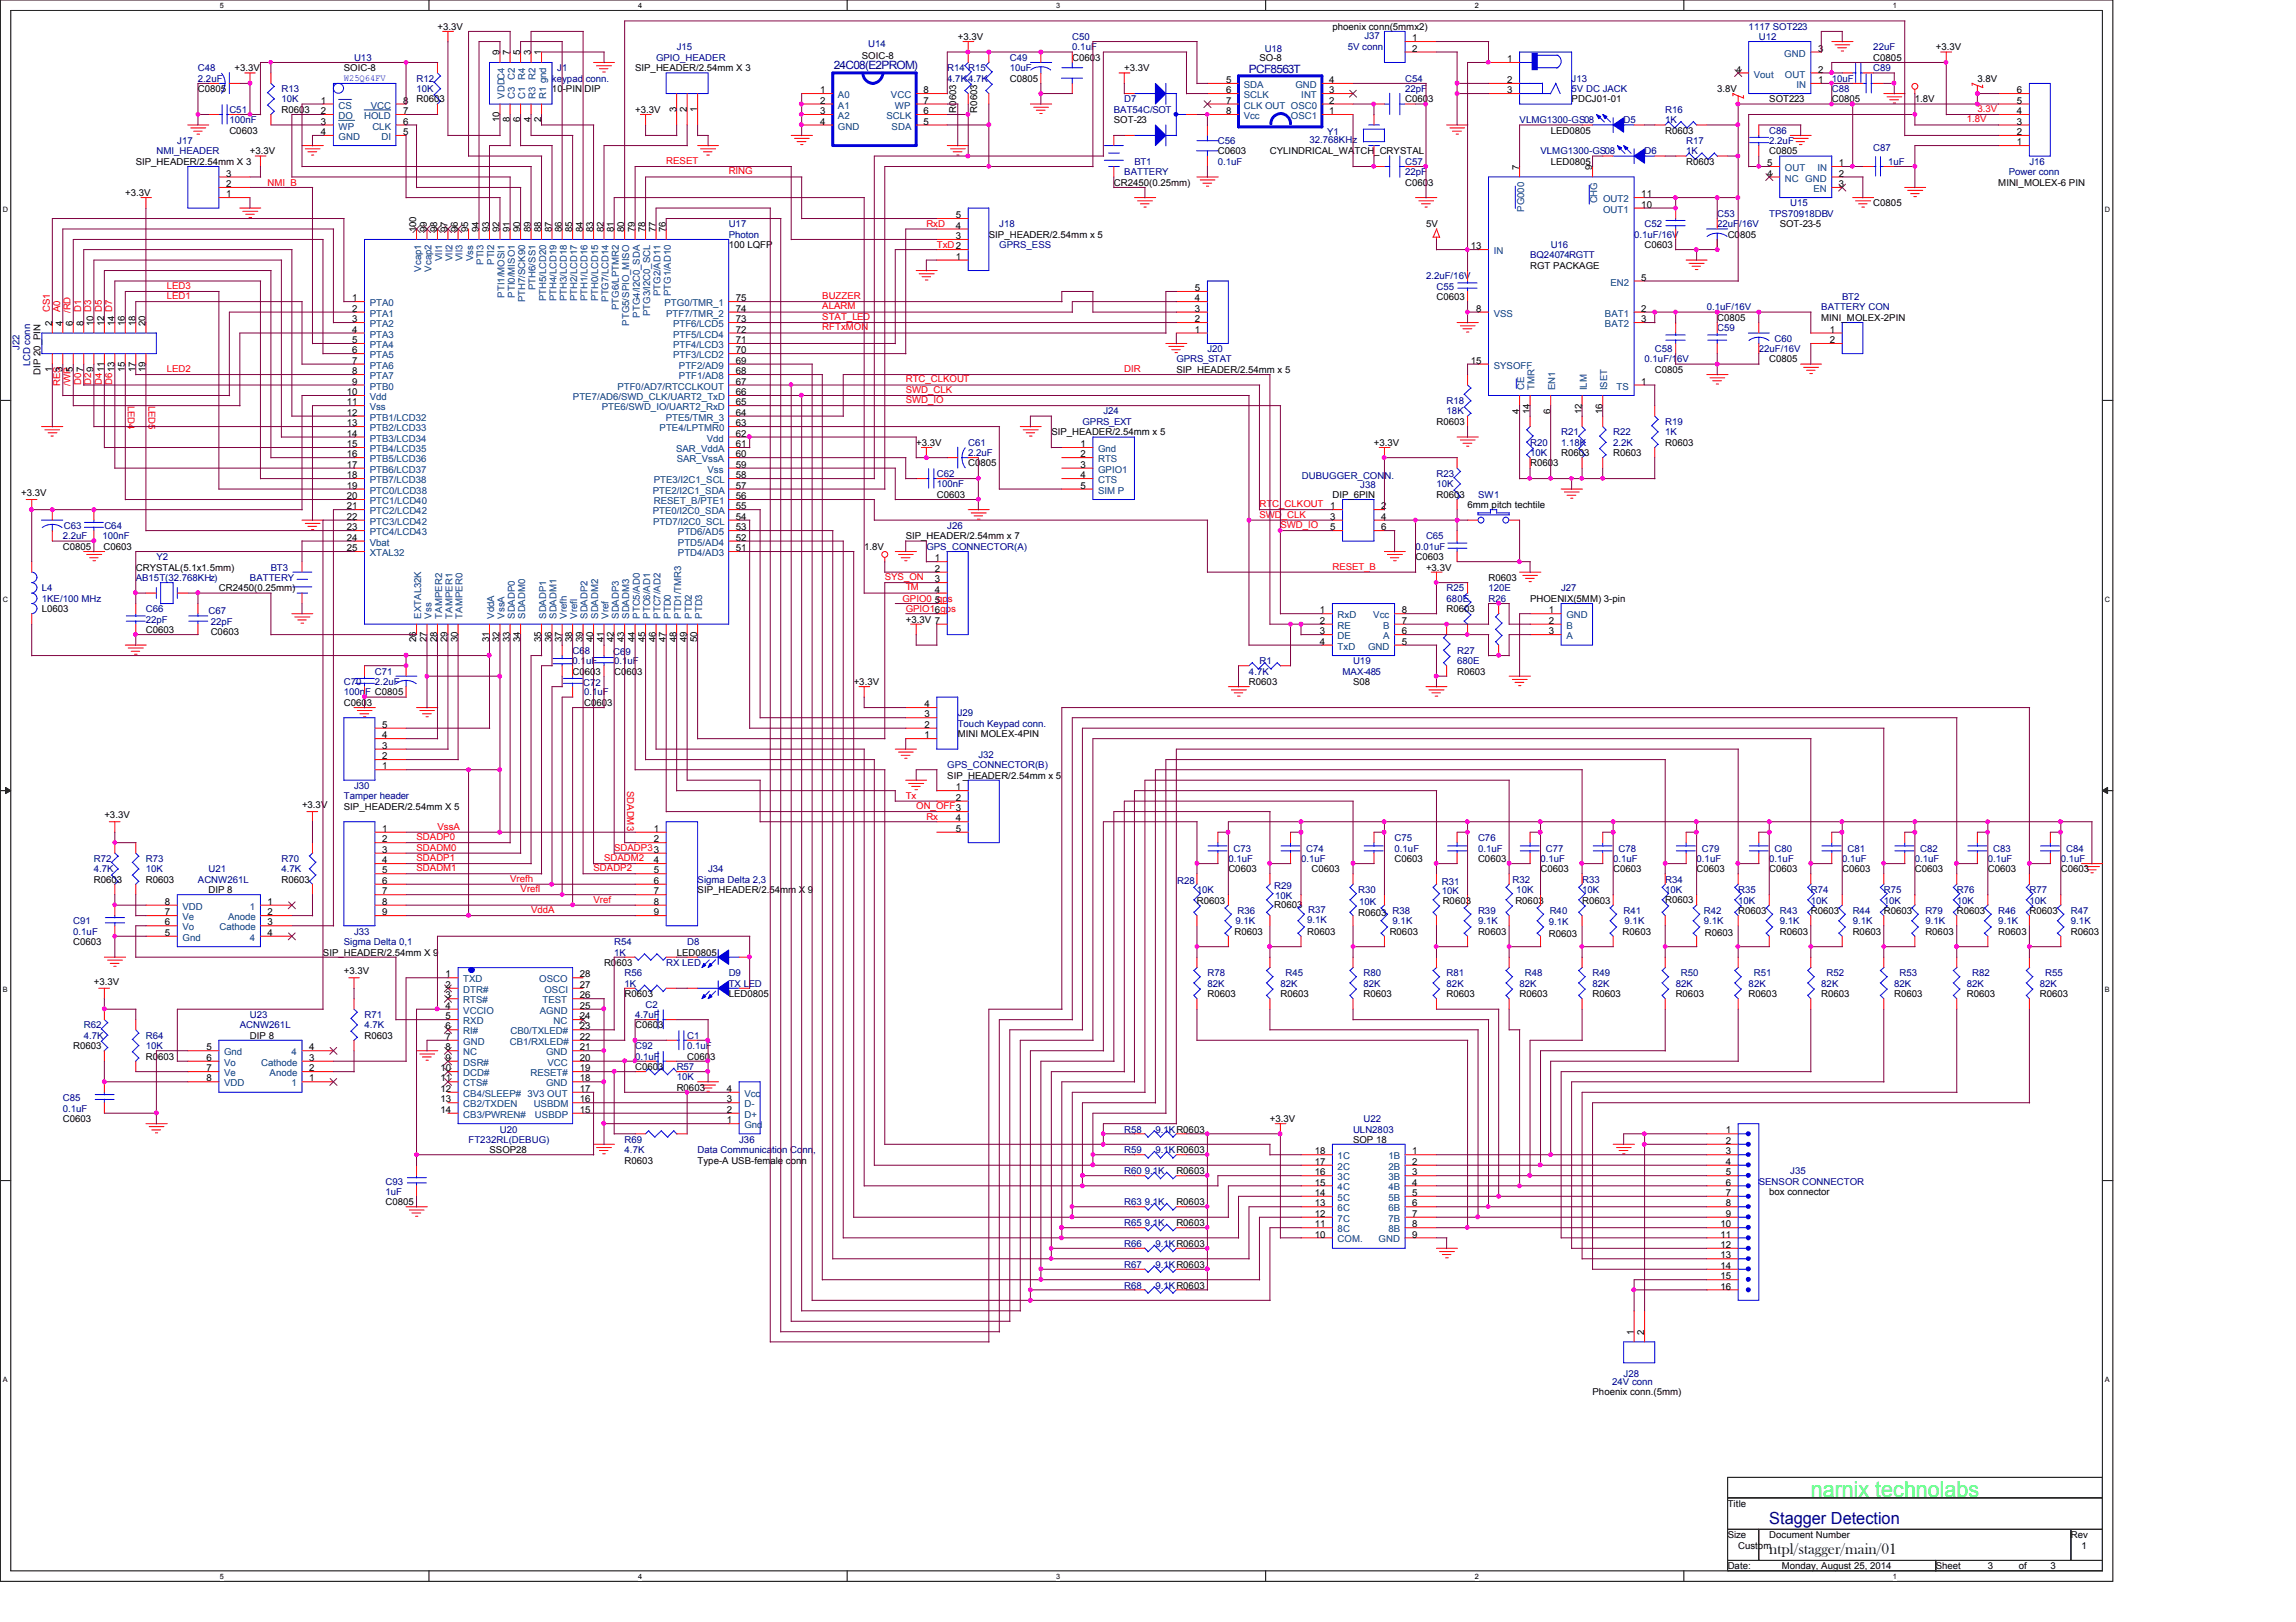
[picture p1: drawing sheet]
<svg xmlns="http://www.w3.org/2000/svg" width="297mm" height="210mm" viewBox="0 0 297 210" stroke-linecap="round" stroke-linejoin="round" font-family="sans-serif">
<defs><g id="words">
<text font-size="2.8" fill="#00ff40" x="234.3" y="193.7">narnix technolabs</text>
<text font-size="2.2" fill="#000080" x="228.9" y="197.2">Stagger Detection</text>
<text font-size="2" fill="#004000" x="228.9" y="201">ntpl/stagger/main/01</text>
<g font-size="1.5" fill="#000080">
<text x="107.9" y="8.9">24C08(E2PROM)</text>
<text x="161.6" y="9.4">PCF8563T</text>
</g>
<g font-size="1.2">
<text x="56.6" y="3.9">+3.3V</text>
<text x="123.9" y="5.2">+3.3V</text>
<text x="172.4" y="3.9">phoenix conn(5mmx2)</text>
<text x="182.7" y="5.3">1</text>
<text x="25.6" y="11.9">C0805</text>
<text x="30.3" y="9.2">+3.3V</text>
<text x="44.5" y="9.2">SOIC-8</text>
<text x="64.6" y="7.2" transform="rotate(-90 64.6 7.2)">9</text>
<text x="66" y="7.2" transform="rotate(-90 66 7.2)">7</text>
<text x="67.3" y="7.2" transform="rotate(-90 67.3 7.2)">5</text>
<text x="68.7" y="7.2" transform="rotate(-90 68.7 7.2)">3</text>
<text x="70" y="7.2" transform="rotate(-90 70 7.2)">1</text>
<text x="71.4" y="11.9">10-PIN DIP</text>
<text x="82.2" y="9.2">SIP_HEADER/2.54mm X 3</text>
<text x="111.5" y="7.6">SOIC-8</text>
<text x="130.6" y="10.6">C0805</text>
<text x="138.7" y="7.9">C0603</text>
<text x="145.5" y="9.2">+3.3V</text>
<text x="158.6" y="10.8">5</text>
<text x="162.9" y="7.9">SO-8</text>
<text x="172" y="10.8">4</text>
<text x="182.7" y="6.7">2</text>
<text x="195" y="8">1</text>
<text x="195" y="10.8">2</text>
<text x="222.2" y="11.9">3.8V</text>
<text x="224.6" y="9.4">4</text>
<text x="235.2" y="10.8">1</text>
<text x="235.2" y="9.4">2</text>
<text x="235.2" y="6.7">3</text>
<text x="242.4" y="7.9">C0805</text>
<text x="250.4" y="6.5">+3.3V</text>
<text x="255.8" y="10.6">3.8V</text>
<text x="29.7" y="17.3">C0603</text>
<text x="36.4" y="14.6">R0603</text>
<text x="41.5" y="13.4">1</text>
<text x="41.5" y="14.8">2</text>
<text x="41.5" y="16.1">3</text>
<text x="41.5" y="17.5">4</text>
<text x="52.2" y="17.5">5</text>
<text x="52.2" y="16.1">6</text>
<text x="52.2" y="14.8">7</text>
<text x="52.2" y="13.4">8</text>
<text x="53.9" y="13.3">R0603</text>
<text x="64.6" y="15.8" transform="rotate(-90 64.6 15.8)">10</text>
<text x="66" y="15.8" transform="rotate(-90 66 15.8)">8</text>
<text x="67.3" y="15.8" transform="rotate(-90 67.3 15.8)">6</text>
<text x="68.7" y="15.8" transform="rotate(-90 68.7 15.8)">4</text>
<text x="70" y="15.8" transform="rotate(-90 70 15.8)">2</text>
<text x="82.2" y="14.6">+3.3V</text>
<text x="87.5" y="14.5" transform="rotate(-90 87.5 14.5)">3</text>
<text x="88.9" y="14.5" transform="rotate(-90 88.9 14.5)">2</text>
<text x="90.2" y="14.5" transform="rotate(-90 90.2 14.5)">1</text>
<text x="106.1" y="12.1">1</text>
<text x="106.1" y="13.4">2</text>
<text x="106.1" y="14.8">3</text>
<text x="106.1" y="16.1">4</text>
<text x="119.5" y="12.1">8</text>
<text x="119.5" y="13.4">7</text>
<text x="119.5" y="14.8">6</text>
<text x="119.5" y="16.1">5</text>
<text x="123.7" y="14.6" transform="rotate(-90 123.7 14.6)">R0603</text>
<text x="126.4" y="14.6" transform="rotate(-90 126.4 14.6)">R0603</text>
<text x="144.1" y="16">SOT-23</text>
<text x="158.6" y="12.1">6</text>
<text x="158.6" y="13.4">7</text>
<text x="158.6" y="14.8">8</text>
<text x="172" y="12.1">3</text>
<text x="172" y="13.4">2</text>
<text x="172" y="14.8">1</text>
<text x="181.8" y="13.3">C0603</text>
<text x="195" y="12.1">3</text>
<text x="200.6" y="17.3">LED0805</text>
<text x="203.3" y="13.3">PDCJ01-01</text>
<text x="215.4" y="17.3">R0603</text>
<text x="228.9" y="13.3">SOT223</text>
<text x="237" y="13.3">C0805</text>
<text x="247.7" y="13.3">1.8V</text>
<text x="260.9" y="17.5">2</text>
<text x="260.9" y="16.1">3</text>
<text x="260.9" y="14.8">4</text>
<text x="260.9" y="13.4">5</text>
<text x="260.9" y="12.1">6</text>
<text x="17.6" y="21.3">SIP_HEADER/2.54mm X 3</text>
<text x="29.2" y="22.9">3</text>
<text x="32.3" y="20">+3.3V</text>
<text x="157.6" y="20">C0603</text>
<text x="164.3" y="20">CYLINDRICAL_WATCH_CRYSTAL</text>
<text x="196.6" y="22" transform="rotate(-90 196.6 22)">7</text>
<text x="200.6" y="21.3">LED0805</text>
<text x="206" y="22" transform="rotate(-90 206 22)">9</text>
<text x="218.1" y="21.3">R0603</text>
<text x="228.6" y="21.5">5</text>
<text x="228.6" y="22.9">4</text>
<text x="228.9" y="20">C0805</text>
<text x="237.9" y="21.5">1</text>
<text x="237.9" y="22.9">2</text>
<text x="260.9" y="18.8">1</text>
<text x="16.2" y="25.4">+3.3V</text>
<text x="29.2" y="25.5">1</text>
<text x="29.2" y="24.2">2</text>
<text x="123.7" y="29.6">4</text>
<text x="123.7" y="28.2">5</text>
<text x="144.1" y="24">CR2450(0.25mm)</text>
<text x="181.8" y="24">C0603</text>
<text x="184.5" y="29.4">5V</text>
<text x="212.3" y="26.9">10</text>
<text x="212.3" y="25.5">11</text>
<text x="230.2" y="29.4">SOT-23-5</text>
<text x="237.9" y="24.2">3</text>
<text x="242.4" y="26.7">C0805</text>
<text x="258.5" y="24">MINI_MOLEX-6 PIN</text>
<text x="53.8" y="30.1" transform="rotate(-90 53.8 30.1)">100</text>
<text x="55.2" y="30.1" transform="rotate(-90 55.2 30.1)">99</text>
<text x="56.6" y="30.1" transform="rotate(-90 56.6 30.1)">98</text>
<text x="57.9" y="30.1" transform="rotate(-90 57.9 30.1)">97</text>
<text x="59.2" y="30.1" transform="rotate(-90 59.2 30.1)">96</text>
<text x="60.6" y="30.1" transform="rotate(-90 60.6 30.1)">95</text>
<text x="61.9" y="30.1" transform="rotate(-90 61.9 30.1)">94</text>
<text x="63.3" y="30.1" transform="rotate(-90 63.3 30.1)">93</text>
<text x="64.6" y="30.1" transform="rotate(-90 64.6 30.1)">92</text>
<text x="66" y="30.1" transform="rotate(-90 66 30.1)">91</text>
<text x="67.3" y="30.1" transform="rotate(-90 67.3 30.1)">90</text>
<text x="68.7" y="30.1" transform="rotate(-90 68.7 30.1)">89</text>
<text x="70" y="30.1" transform="rotate(-90 70 30.1)">88</text>
<text x="71.4" y="30.1" transform="rotate(-90 71.4 30.1)">87</text>
<text x="72.7" y="30.1" transform="rotate(-90 72.7 30.1)">86</text>
<text x="74" y="30.1" transform="rotate(-90 74 30.1)">85</text>
<text x="75.4" y="30.1" transform="rotate(-90 75.4 30.1)">84</text>
<text x="76.7" y="30.1" transform="rotate(-90 76.7 30.1)">83</text>
<text x="78.1" y="30.1" transform="rotate(-90 78.1 30.1)">82</text>
<text x="79.4" y="30.1" transform="rotate(-90 79.4 30.1)">81</text>
<text x="80.8" y="30.1" transform="rotate(-90 80.8 30.1)">80</text>
<text x="82.1" y="30.1" transform="rotate(-90 82.1 30.1)">79</text>
<text x="83.5" y="30.1" transform="rotate(-90 83.5 30.1)">78</text>
<text x="84.8" y="30.1" transform="rotate(-90 84.8 30.1)">77</text>
<text x="86.1" y="30.1" transform="rotate(-90 86.1 30.1)">76</text>
<text x="94.3" y="32.1">100 LQFP</text>
<text x="123.7" y="33.6">1</text>
<text x="123.7" y="30.9">3</text>
<text x="127.9" y="30.8">SIP_HEADER/2.54mm x 5</text>
<text x="190.3" y="32.3">13</text>
<text x="197.9" y="34.8">RGT PACKAGE</text>
<text x="212.8" y="32.1">C0603</text>
<text x="223.5" y="30.8">C0805</text>
<text x="45.5" y="39">1</text>
<text x="45.5" y="40.3">2</text>
<text x="45.5" y="41.7">3</text>
<text x="95.2" y="41.7">73</text>
<text x="95.2" y="40.3">74</text>
<text x="95.2" y="39">75</text>
<text x="154.6" y="41.7">2</text>
<text x="154.6" y="40.3">3</text>
<text x="154.6" y="39">4</text>
<text x="154.6" y="37.7">5</text>
<text x="185.8" y="38.9">C0603</text>
<text x="191" y="40.3">8</text>
<text x="212.3" y="40.3">2</text>
<text x="212.3" y="41.7">3</text>
<text x="212.3" y="36.3">5</text>
<text x="222.2" y="41.5">C0805</text>
<text x="235.6" y="41.5">MINI_MOLEX-2PIN</text>
<text x="6.7" y="42.2" transform="rotate(-90 6.7 42.2)">2</text>
<text x="8.1" y="42.2" transform="rotate(-90 8.1 42.2)">4</text>
<text x="9.4" y="42.2" transform="rotate(-90 9.4 42.2)">6</text>
<text x="10.8" y="42.2" transform="rotate(-90 10.8 42.2)">8</text>
<text x="12.1" y="42.2" transform="rotate(-90 12.1 42.2)">10 D3</text>
<text x="13.5" y="42.2" transform="rotate(-90 13.5 42.2)">12 D5</text>
<text x="14.8" y="42.2" transform="rotate(-90 14.8 42.2)">14 D7</text>
<text x="16.2" y="42.2" transform="rotate(-90 16.2 42.2)">16</text>
<text x="17.5" y="42.2" transform="rotate(-90 17.5 42.2)">18</text>
<text x="18.8" y="42.2" transform="rotate(-90 18.8 42.2)">20</text>
<text x="45.5" y="43.1">4</text>
<text x="45.5" y="44.4">5</text>
<text x="45.5" y="45.7">6</text>
<text x="45.5" y="47.1">7</text>
<text x="95.2" y="47.1">69</text>
<text x="95.2" y="45.7">70</text>
<text x="95.2" y="44.4">71</text>
<text x="95.2" y="43.1">72</text>
<text x="154.6" y="43.1">1</text>
<text x="190.3" y="47.1">15</text>
<text x="228.9" y="46.9">C0805</text>
<text x="236.7" y="43.1">1</text>
<text x="236.7" y="44.4">2</text>
<text x="5.2" y="48.5" transform="rotate(-90 5.2 48.5)">DIP 20_PIN</text>
<text x="6.7" y="48.1" transform="rotate(-90 6.7 48.1)">1</text>
<text x="8.1" y="48.1" transform="rotate(-90 8.1 48.1)">3</text>
<text x="9.4" y="48.1" transform="rotate(-90 9.4 48.1)">5</text>
<text x="16.2" y="48.1" transform="rotate(-90 16.2 48.1)">15</text>
<text x="17.5" y="48.1" transform="rotate(-90 17.5 48.1)">17</text>
<text x="18.8" y="48.1" transform="rotate(-90 18.8 48.1)">19</text>
<text x="44.9" y="51.1">10</text>
<text x="44.9" y="52.5">11</text>
<text x="44.9" y="53.8">12</text>
<text x="45.5" y="48.4">8</text>
<text x="45.5" y="49.8">9</text>
<text x="95.2" y="53.8">64</text>
<text x="95.2" y="52.5">65</text>
<text x="95.2" y="51.1">66</text>
<text x="95.2" y="49.8">67</text>
<text x="95.2" y="48.4">68</text>
<text x="152.2" y="48.3">SIP_HEADER/2.54mm x 5</text>
<text x="196.6" y="53.6" transform="rotate(-90 196.6 53.6)">4</text>
<text x="197.9" y="53.6" transform="rotate(-90 197.9 53.6)">14</text>
<text x="200.6" y="53.6" transform="rotate(-90 200.6 53.6)">6</text>
<text x="204.6" y="53.6" transform="rotate(-90 204.6 53.6)">12</text>
<text x="207.3" y="53.6" transform="rotate(-90 207.3 53.6)">16</text>
<text x="212.3" y="49.8">1</text>
<text x="214.1" y="48.3">C0805</text>
<text x="44.9" y="55.2">13</text>
<text x="44.9" y="56.5">14</text>
<text x="44.9" y="57.9">15</text>
<text x="44.9" y="59.2">16</text>
<text x="95.2" y="59.2">60</text>
<text x="95.2" y="57.9">61</text>
<text x="95.2" y="56.5">62</text>
<text x="95.2" y="55.2">63</text>
<text x="118.5" y="57.7">+3.3V</text>
<text x="136" y="56.3">SIP_HEADER/2.54mm x 5</text>
<text x="139.8" y="57.9">1</text>
<text x="139.8" y="59.2">2</text>
<text x="177.8" y="57.7">+3.3V</text>
<text x="185.8" y="55">R0603</text>
<text x="202" y="59.1">R0603</text>
<text x="208.7" y="59.1">R0603</text>
<text x="215.4" y="57.7">R0603</text>
<text x="2.7" y="64.1">+3.3V</text>
<text x="44.9" y="60.5">17</text>
<text x="44.9" y="61.9">18</text>
<text x="44.9" y="63.2">19</text>
<text x="44.9" y="64.6">20</text>
<text x="44.9" y="65.9">21</text>
<text x="95.2" y="65.9">55</text>
<text x="95.2" y="64.6">56</text>
<text x="95.2" y="63.2">57</text>
<text x="95.2" y="61.9">58</text>
<text x="95.2" y="60.5">59</text>
<text x="121.2" y="64.4">C0603</text>
<text x="125.3" y="60.4">C0805</text>
<text x="139.8" y="60.5">3</text>
<text x="139.8" y="61.9">4</text>
<text x="139.8" y="63.2">5</text>
<text x="172.1" y="65.9">1</text>
<text x="172.4" y="64.4">DIP_6PIN</text>
<text x="178.7" y="65.9">2</text>
<text x="185.8" y="64.4">R0603</text>
<text x="189.9" y="65.8">6mm pitch techtile</text>
<text x="197.9" y="60.4">R0603</text>
<text x="8.1" y="71.2">C0805</text>
<text x="13.4" y="71.2">C0603</text>
<text x="44.9" y="67.3">22</text>
<text x="44.9" y="68.6">23</text>
<text x="44.9" y="70">24</text>
<text x="44.9" y="71.3">25</text>
<text x="95.2" y="71.3">51</text>
<text x="95.2" y="70">52</text>
<text x="95.2" y="68.6">53</text>
<text x="95.2" y="67.3">54</text>
<text x="111.8" y="71.2">1.8V</text>
<text x="117.2" y="69.8">SIP_HEADER/2.54mm x 7</text>
<text x="172.1" y="67.3">3</text>
<text x="172.1" y="68.6">5</text>
<text x="178.7" y="67.3">4</text>
<text x="178.7" y="68.6">6</text>
<text x="17.6" y="73.8">CRYSTAL(5.1x1.5mm)</text>
<text x="28.3" y="76.5">CR2450(0.25mm)</text>
<text x="120.9" y="72.6">1</text>
<text x="120.9" y="74">2</text>
<text x="120.9" y="75.4">3</text>
<text x="120.9" y="76.7">4</text>
<text x="183.1" y="72.5">C0603</text>
<text x="184.5" y="73.8">+3.3V</text>
<text x="192.6" y="75.2">R0603</text>
<text x="197.9" y="77.9">PHOENIX(5MM) 3-pin</text>
<text x="5.4" y="79.2">L0603</text>
<text x="18.9" y="81.9">C0603</text>
<text x="27.3" y="82.2">C0603</text>
<text x="53.8" y="83.1" transform="rotate(-90 53.8 83.1)">26</text>
<text x="55.2" y="83.1" transform="rotate(-90 55.2 83.1)">27</text>
<text x="56.6" y="83.1" transform="rotate(-90 56.6 83.1)">28</text>
<text x="57.9" y="83.1" transform="rotate(-90 57.9 83.1)">29</text>
<text x="59.2" y="83.1" transform="rotate(-90 59.2 83.1)">30</text>
<text x="63.3" y="83.1" transform="rotate(-90 63.3 83.1)">31</text>
<text x="64.6" y="83.1" transform="rotate(-90 64.6 83.1)">32</text>
<text x="66" y="83.1" transform="rotate(-90 66 83.1)">33</text>
<text x="67.3" y="83.1" transform="rotate(-90 67.3 83.1)">34</text>
<text x="70" y="83.1" transform="rotate(-90 70 83.1)">35</text>
<text x="71.4" y="83.1" transform="rotate(-90 71.4 83.1)">36</text>
<text x="72.7" y="83.1" transform="rotate(-90 72.7 83.1)">37</text>
<text x="74" y="83.1" transform="rotate(-90 74 83.1)">38</text>
<text x="75.4" y="83.1" transform="rotate(-90 75.4 83.1)">39</text>
<text x="76.7" y="83.1" transform="rotate(-90 76.7 83.1)">40</text>
<text x="78.1" y="83.1" transform="rotate(-90 78.1 83.1)">41</text>
<text x="79.4" y="83.1" transform="rotate(-90 79.4 83.1)">42</text>
<text x="80.8" y="83.1" transform="rotate(-90 80.8 83.1)">43</text>
<text x="82.1" y="83.1" transform="rotate(-90 82.1 83.1)">44</text>
<text x="83.5" y="83.1" transform="rotate(-90 83.5 83.1)">45</text>
<text x="84.8" y="83.1" transform="rotate(-90 84.8 83.1)">46</text>
<text x="86.1" y="83.1" transform="rotate(-90 86.1 83.1)">47</text>
<text x="87.5" y="83.1" transform="rotate(-90 87.5 83.1)">48</text>
<text x="88.9" y="83.1" transform="rotate(-90 88.9 83.1)">49</text>
<text x="90.2" y="83.1" transform="rotate(-90 90.2 83.1)">50</text>
<text x="117.2" y="80.6">+3.3V 7</text>
<text x="120.9" y="78.1">5</text>
<text x="120.9" y="79.4">6</text>
<text x="170.8" y="79.4">1</text>
<text x="170.8" y="80.7">2</text>
<text x="170.8" y="82.1">3</text>
<text x="170.8" y="83.4">4</text>
<text x="181.4" y="79.4">8</text>
<text x="181.4" y="80.7">7</text>
<text x="181.4" y="82.1">6</text>
<text x="181.4" y="83.4">5</text>
<text x="187.2" y="79.2">R0603</text>
<text x="200.4" y="82.1">3</text>
<text x="200.4" y="80.7">2</text>
<text x="200.4" y="79.4">1</text>
<text x="74.1" y="87.3">C0603</text>
<text x="79.5" y="87.3">C0603</text>
<text x="110.4" y="88.6">+3.3V</text>
<text x="161.6" y="88.6">R0603</text>
<text x="175" y="88.6">S08</text>
<text x="188.5" y="87.3">R0603</text>
<text x="44.5" y="91.4">C0603</text>
<text x="49.4" y="95.5">4</text>
<text x="49.4" y="94.2">5</text>
<text x="75.6" y="91.4">C0603</text>
<text x="119.6" y="95.5">1</text>
<text x="119.6" y="94.2">2</text>
<text x="119.6" y="92.8">3</text>
<text x="119.6" y="91.5">4</text>
<text x="123.9" y="95.4">MINI MOLEX-4PIN</text>
<text x="49.4" y="99.6">1</text>
<text x="49.4" y="98.3">2</text>
<text x="49.4" y="96.9">3</text>
<text x="122.6" y="100.8">SIP_HEADER/2.54mm x 5</text>
<text x="13.5" y="105.9">+3.3V</text>
<text x="39.1" y="104.5">+3.3V</text>
<text x="44.5" y="104.8">SIP_HEADER/2.54mm X 5</text>
<text x="49.4" y="107.7">1</text>
<text x="84.6" y="107.7">1</text>
<text x="123.7" y="102.3">1</text>
<text x="123.7" y="103.6">2</text>
<text x="123.7" y="106.3">4</text>
<text x="123.7" y="107.7">5</text>
<text x="49.4" y="109">2</text>
<text x="49.4" y="110.4">3</text>
<text x="49.4" y="111.7">4</text>
<text x="49.4" y="113">5</text>
<text x="84.6" y="109">2</text>
<text x="84.6" y="111.7">4</text>
<text x="84.6" y="113">5</text>
<text x="158.9" y="112.9">C0603</text>
<text x="169.7" y="112.9">C0603</text>
<text x="180.4" y="111.5">C0603</text>
<text x="191.2" y="111.5">C0603</text>
<text x="199.3" y="112.9">C0603</text>
<text x="208.7" y="112.9">C0603</text>
<text x="219.5" y="112.9">C0603</text>
<text x="228.9" y="112.9">C0603</text>
<text x="238.3" y="112.9">C0603</text>
<text x="247.7" y="112.9">C0603</text>
<text x="257.2" y="112.9">C0603</text>
<text x="266.6" y="112.9">C0603</text>
<text x="12.1" y="114.2">R0603</text>
<text x="18.9" y="114.2">R0603</text>
<text x="21.3" y="119.8">6</text>
<text x="21.3" y="118.4">7</text>
<text x="21.3" y="117.1">8</text>
<text x="27" y="115.6">DIP 8</text>
<text x="34.6" y="117.1">1</text>
<text x="34.6" y="118.4">2</text>
<text x="34.6" y="119.8">3</text>
<text x="36.4" y="114.2">R0603</text>
<text x="49.4" y="114.4">6</text>
<text x="49.4" y="115.7">7</text>
<text x="49.4" y="117.1">8</text>
<text x="49.4" y="118.4">9</text>
<text x="84.6" y="114.4">6</text>
<text x="84.6" y="115.7">7</text>
<text x="84.6" y="117.1">8</text>
<text x="84.6" y="118.4">9</text>
<text x="90.3" y="115.6">SIP_HEADER/2.54mm X 9</text>
<text x="154.9" y="116.9">R0603</text>
<text x="164.8" y="117.5">R0603</text>
<text x="175.7" y="118.5">R0603 R38</text>
<text x="186.6" y="116.9">R0603</text>
<text x="196" y="116.9">R0603</text>
<text x="204.7" y="116.9">R0603</text>
<text x="215.4" y="116.8">R0603</text>
<text x="224.9" y="118.3">R0603</text>
<text x="234.3" y="118.3">R0603</text>
<text x="243.7" y="118.3">R0603</text>
<text x="253.2" y="118.3">R0603</text>
<text x="262.5" y="118.3">R0603</text>
<text x="9.5" y="122.3">C0603</text>
<text x="21.3" y="121.1">5</text>
<text x="34.6" y="121.1">4</text>
<text x="41.8" y="123.7">SIP_HEADER/2.54mm X 9</text>
<text x="78.1" y="125">R0603</text>
<text x="87.5" y="123.7">LED0805</text>
<text x="159.7" y="120.9">R0603</text>
<text x="169.1" y="120.9">R0603</text>
<text x="179.8" y="120.9">R0603</text>
<text x="191.2" y="120.9">R0603</text>
<text x="200.4" y="121.2">R0603</text>
<text x="209.9" y="120.9">R0603</text>
<text x="220.6" y="121.1">R0603</text>
<text x="230.2" y="120.9">R0603</text>
<text x="239.7" y="120.9">R0603</text>
<text x="249.1" y="120.9">R0603</text>
<text x="258.5" y="120.9">R0603</text>
<text x="267.9" y="120.9">R0603</text>
<text x="12.1" y="127.4">+3.3V</text>
<text x="44.5" y="126.1">+3.3V</text>
<text x="57.7" y="126.5">1</text>
<text x="57.7" y="127.8">2</text>
<text x="57.7" y="129.2">3</text>
<text x="57.7" y="130.6">4</text>
<text x="57.7" y="131.9">5</text>
<text x="75" y="126.5">28</text>
<text x="75" y="127.8">27</text>
<text x="75" y="129.2">26</text>
<text x="75" y="130.6">25</text>
<text x="75" y="131.9">24</text>
<text x="80.8" y="129">R0603</text>
<text x="94.3" y="129">LED0805</text>
<text x="156.2" y="129">R0603</text>
<text x="165.6" y="129">R0603</text>
<text x="176.4" y="129">R0603</text>
<text x="187.2" y="129">R0603</text>
<text x="196.6" y="129">R0603</text>
<text x="206" y="129">R0603</text>
<text x="216.8" y="129">R0603</text>
<text x="226.2" y="129">R0603</text>
<text x="235.6" y="129">R0603</text>
<text x="245.1" y="129">R0603</text>
<text x="254.5" y="129">R0603</text>
<text x="263.9" y="129">R0603</text>
<text x="9.5" y="135.8">R0603</text>
<text x="18.9" y="137.1">R0603</text>
<text x="26.7" y="135.9">5</text>
<text x="26.7" y="137.3">6</text>
<text x="32.3" y="134.4">DIP 8</text>
<text x="40" y="137.3">3</text>
<text x="40" y="135.9">4</text>
<text x="47.2" y="134.4">R0603</text>
<text x="57.7" y="133.2">6</text>
<text x="57.7" y="134.6">7</text>
<text x="57.7" y="135.9">8</text>
<text x="57.7" y="137.3">9</text>
<text x="75" y="133.2">23</text>
<text x="75" y="134.6">22</text>
<text x="75" y="135.9">21</text>
<text x="75" y="137.3">20</text>
<text x="82.2" y="133.1">C0603</text>
<text x="88.9" y="137.1">C0603</text>
<text x="26.7" y="138.6">7</text>
<text x="26.7" y="140">8</text>
<text x="40" y="140">1</text>
<text x="40" y="138.6">2</text>
<text x="57" y="138.6">10</text>
<text x="57" y="140">11</text>
<text x="57" y="141.3">12</text>
<text x="57" y="142.7">13</text>
<text x="75" y="138.6">19</text>
<text x="75" y="140">18</text>
<text x="75" y="141.3">17</text>
<text x="75" y="142.7">16</text>
<text x="82.2" y="138.5">C0603</text>
<text x="87.5" y="141.1">R0603</text>
<text x="94" y="141.3">4</text>
<text x="94" y="142.7">3</text>
<text x="8.1" y="145.2">C0603</text>
<text x="57" y="144">14</text>
<text x="63.3" y="149.2">SSOP28</text>
<text x="75" y="144">15</text>
<text x="94" y="144">2</text>
<text x="94" y="145.4">1</text>
<text x="164.3" y="145.2">+3.3V</text>
<text x="170.1" y="149.4">18</text>
<text x="175" y="147.9">SOP 18</text>
<text x="182.7" y="149.4">1</text>
<text x="223.3" y="146.7">1</text>
<text x="223.3" y="148">2</text>
<text x="223.3" y="149.4">3</text>
<text x="49.9" y="156">C0805</text>
<text x="80.8" y="150.6">R0603</text>
<text x="90.3" y="150.6">Type-A USB-female conn</text>
<text x="152.2" y="151.9">R0603</text>
<text x="152.2" y="156">R0603</text>
<text x="170.1" y="154.8">14</text>
<text x="170.1" y="153.4">15</text>
<text x="170.1" y="152.1">16</text>
<text x="170.1" y="150.7">17</text>
<text x="182.7" y="150.7">2</text>
<text x="182.7" y="153.4">4</text>
<text x="182.7" y="152.1">3</text>
<text x="182.7" y="154.8">5</text>
<text x="223.3" y="150.7">4</text>
<text x="223.3" y="152.1">5</text>
<text x="223.3" y="153.4">6</text>
<text x="223.3" y="154.8">7</text>
<text x="228.9" y="154.6">box connector</text>
<text x="152.2" y="158.7">R0603</text>
<text x="170.1" y="157.5">12</text>
<text x="170.1" y="160.1">10</text>
<text x="170.1" y="156.1">13</text>
<text x="170.1" y="158.8">11</text>
<text x="182.7" y="156.1">6</text>
<text x="182.7" y="157.5">7</text>
<text x="182.7" y="158.8">8</text>
<text x="182.7" y="160.1">9</text>
<text x="222.6" y="158.8">10</text>
<text x="222.6" y="160.1">11</text>
<text x="222.6" y="161.5">12</text>
<text x="223.3" y="156.1">8</text>
<text x="223.3" y="157.5">9</text>
<text x="222.6" y="162.9">13</text>
<text x="222.6" y="164.2">14</text>
<text x="222.6" y="165.6">15</text>
<text x="222.6" y="166.9">16</text>
<text x="211.4" y="172.7" transform="rotate(-90 211.4 172.7)">1</text>
<text x="212.7" y="172.7" transform="rotate(-90 212.7 172.7)">2</text>
<text x="206" y="180.5">Phoenix conn.(5mm)</text>
<text x="223.5" y="195">Title</text>
<text x="223.5" y="199.1">Size</text>
<text x="223.5" y="203.1">Date:</text>
<text x="224.9" y="200.4">Custom</text>
<text x="228.9" y="199.1">Document Number</text>
<text x="230.5" y="203.1">Monday, August 25, 2014</text>
<text x="250.4" y="203.1">Sheet</text>
<text x="257.2" y="203.1">3</text>
<text x="261.2" y="203.1">of</text>
<text x="265.3" y="203.1">3</text>
<text x="267.9" y="199.1">Rev</text>
<text x="269.3" y="200.4">1</text>
</g>
<g font-size="1.2" fill="#000080">
<text x="138.7" y="5.2">C50</text>
<text x="176.5" y="5">J37</text>
<text x="226.2" y="3.9">1117 SOT223</text>
<text x="227.5" y="5.2">U12</text>
<text x="25.6" y="10.6">2.2uF</text>
<text x="25.6" y="9.2">C48</text>
<text x="36.4" y="11.9">R13</text>
<text x="45.8" y="7.9">U13</text>
<text x="53.9" y="10.6">R12</text>
<text x="53.9" y="11.9">10K</text>
<text x="71.4" y="10.6">keypad conn.</text>
<text x="72.1" y="9.2">J1</text>
<text x="84.9" y="7.9">GPIO_HEADER</text>
<text x="87.5" y="6.5">J15</text>
<text x="112.3" y="6.1">U14</text>
<text x="122.6" y="9.2">R14 R15</text>
<text x="122.6" y="10.6">4.7K4.7K</text>
<text x="130.6" y="7.9">C49</text>
<text x="130.6" y="9.2">10uF</text>
<text x="138.7" y="6.5">0.1uF</text>
<text x="163.6" y="6.7">U18</text>
<text x="174.4" y="6.5">5V conn</text>
<text x="181.8" y="10.6">C54</text>
<text x="181.8" y="11.9">22pF</text>
<text x="203.3" y="10.6">J13</text>
<text x="203.3" y="11.9">5V DC JACK</text>
<text x="237" y="11.9">C88</text>
<text x="237" y="10.6">10uF</text>
<text x="242.4" y="9.2">C89</text>
<text x="242.4" y="6.5">22uF</text>
<text x="29.7" y="14.6">C51</text>
<text x="29.7" y="16">100nF</text>
<text x="36.4" y="13.3">10K</text>
<text x="144.1" y="14.6">BAT54C/SOT</text>
<text x="145.5" y="13.3">D7</text>
<text x="171.7" y="17.4">Y1</text>
<text x="196.6" y="16">VLMG1300-GS08</text>
<text x="210.1" y="16">D5</text>
<text x="215.4" y="14.6">R16</text>
<text x="215.4" y="16">1K</text>
<text x="228.9" y="17.3">C86</text>
<text x="20.2" y="20">NMI_HEADER</text>
<text x="22.9" y="18.7">J17</text>
<text x="145.5" y="22.7">BATTERY</text>
<text x="146.8" y="21.3">BT1</text>
<text x="157.6" y="18.7">C56</text>
<text x="157.6" y="21.3">0.1uF</text>
<text x="169.4" y="18.5">32.768KHz</text>
<text x="181.8" y="21.3">C57</text>
<text x="181.8" y="22.7">22pF</text>
<text x="199.3" y="20">VLMG1300-GS08</text>
<text x="212.8" y="20">D6</text>
<text x="218.1" y="18.7">R17</text>
<text x="218.1" y="20">1K</text>
<text x="228.9" y="18.7">2.2uF</text>
<text x="242.4" y="19.6">C87</text>
<text x="244.3" y="21.3">1uF</text>
<text x="259.9" y="22.7">Power conn</text>
<text x="262.5" y="21.3">J16</text>
<text x="94.3" y="29.4">U17</text>
<text x="129.3" y="29.4">J18</text>
<text x="212.8" y="29.4">C52</text>
<text x="222.2" y="29.4">22uF/16V</text>
<text x="222.2" y="28.1">C53</text>
<text x="228.9" y="28.1">TPS70918DBV</text>
<text x="231.6" y="26.7">U15</text>
<text x="94.3" y="30.8">Photon</text>
<text x="129.3" y="32.1">GPRS_ESS</text>
<text x="197.9" y="33.4">BQ24074RGTT</text>
<text x="200.6" y="32.1">U16</text>
<text x="211.4" y="30.8">0.1uF/16V</text>
<text x="184.5" y="36.2">2.2uF/16V</text>
<text x="185.8" y="37.5">C55</text>
<text x="220.8" y="40.2">0.1uF/16V</text>
<text x="235.6" y="40.2">BATTERY CON</text>
<text x="238.3" y="38.9">BT2</text>
<text x="2.5" y="45.3" transform="rotate(-90 2.5 45.3)">J22</text>
<text x="3.9" y="47.4" transform="rotate(-90 3.9 47.4)">LCD conn</text>
<text x="152.2" y="46.9">GPRS_STAT</text>
<text x="156.2" y="45.6">J20</text>
<text x="212.8" y="46.9">0.1uF/16V</text>
<text x="214.1" y="45.6">C58</text>
<text x="222.2" y="42.9">C59</text>
<text x="227.5" y="45.6">22uF/16V</text>
<text x="229.6" y="44.2">C60</text>
<text x="142.7" y="53.6">J24</text>
<text x="187.2" y="52.3">R18</text>
<text x="187.2" y="53.6">18K</text>
<text x="125.3" y="59.1">2.2uF</text>
<text x="125.3" y="57.7">C61</text>
<text x="140" y="55">GPRS_EXT</text>
<text x="197.9" y="57.7">R20</text>
<text x="197.9" y="59.1">10K</text>
<text x="202" y="56.3">R21</text>
<text x="202" y="57.7">1.18K</text>
<text x="208.7" y="56.3">R22</text>
<text x="208.7" y="57.7">2.2K</text>
<text x="215.4" y="55">R19</text>
<text x="215.4" y="56.3">1K</text>
<text x="121.2" y="61.7">C62</text>
<text x="121.2" y="63.1">100nF</text>
<text x="168.4" y="62">DUBUGGER_CONN.</text>
<text x="176" y="63.2">J38</text>
<text x="185.8" y="61.7">R23</text>
<text x="185.8" y="63.1">10K</text>
<text x="191.2" y="64.4">SW1</text>
<text x="8.1" y="69.8">2.2uF</text>
<text x="8.3" y="68.5">C63</text>
<text x="13.2" y="69.8">100nF</text>
<text x="13.5" y="68.5">C64</text>
<text x="119.8" y="71.2">GPS_CONNECTOR(A)</text>
<text x="122.6" y="68.5">J26</text>
<text x="183.1" y="71.2">0.01uF</text>
<text x="184.5" y="69.8">C65</text>
<text x="5.4" y="76.5">L4</text>
<text x="5.4" y="77.9">1KE/100 MHz</text>
<text x="17.6" y="75.2">AB15T(32.768KHz)</text>
<text x="20.2" y="72.5">Y2</text>
<text x="32.3" y="75.2">BATTERY</text>
<text x="35" y="73.8">BT3</text>
<text x="187.2" y="76.5">R25</text>
<text x="187.2" y="77.9">680E</text>
<text x="192.6" y="77.9">R26</text>
<text x="192.6" y="76.5">120E</text>
<text x="202" y="76.5">J27</text>
<text x="18.9" y="79.2">C66</text>
<text x="18.9" y="80.6">22pF</text>
<text x="27" y="79.5">C67</text>
<text x="27.3" y="80.9">22pF</text>
<text x="44.5" y="88.6">C70</text>
<text x="48.5" y="88.6">2.2uF</text>
<text x="48.5" y="87.3">C71</text>
<text x="74.1" y="84.6">C68</text>
<text x="74.1" y="86">0.1uF</text>
<text x="75.4" y="88.8">C72</text>
<text x="79.3" y="84.8">C69</text>
<text x="79.5" y="86">0.1uF</text>
<text x="161.6" y="87.3">4.7K</text>
<text x="162.9" y="86">R1</text>
<text x="173.7" y="87.3">MAX-485</text>
<text x="175" y="86">U19</text>
<text x="188.5" y="84.6">R27</text>
<text x="188.5" y="86">680E</text>
<text x="44.5" y="90">100nF C0805</text>
<text x="75.6" y="90">0.1uF</text>
<text x="123.9" y="92.7">J29</text>
<text x="123.9" y="94">Touch Keypad conn.</text>
<text x="122.6" y="99.4">GPS_CONNECTOR(B)</text>
<text x="126.6" y="98.1">J32</text>
<text x="44.5" y="103.5">Tamper header</text>
<text x="45.8" y="102.1">J30</text>
<text x="12.1" y="111.5">R72</text>
<text x="12.1" y="112.9">4.7K</text>
<text x="18.9" y="111.5">R73</text>
<text x="18.9" y="112.9">10K</text>
<text x="27" y="112.9">U21</text>
<text x="36.4" y="111.5">R70</text>
<text x="36.4" y="112.9">4.7K</text>
<text x="91.6" y="112.9">J34</text>
<text x="158.9" y="111.5">0.1uF</text>
<text x="159.6" y="110.2">C73</text>
<text x="168.3" y="111.5">0.1uF</text>
<text x="169" y="110.2">C74</text>
<text x="180.4" y="108.8">C75</text>
<text x="180.4" y="110.2">0.1uF</text>
<text x="191.2" y="108.8">C76</text>
<text x="191.2" y="110.2">0.1uF</text>
<text x="199.3" y="111.5">0.1uF</text>
<text x="200" y="110.2">C77</text>
<text x="208.7" y="111.5">0.1uF</text>
<text x="209.4" y="110.2">C78</text>
<text x="219.5" y="111.5">0.1uF</text>
<text x="220.2" y="110.2">C79</text>
<text x="228.9" y="111.5">0.1uF</text>
<text x="229.6" y="110.2">C80</text>
<text x="238.3" y="111.5">0.1uF</text>
<text x="239" y="110.2">C81</text>
<text x="247.7" y="111.5">0.1uF</text>
<text x="248.4" y="110.2">C82</text>
<text x="257.2" y="111.5">0.1uF</text>
<text x="257.8" y="110.2">C83</text>
<text x="266.6" y="111.5">0.1uF</text>
<text x="267.3" y="110.2">C84</text>
<text x="9.5" y="119.6">C91</text>
<text x="25.6" y="114.2">ACNW261L</text>
<text x="90.3" y="114.2">Sigma Delta 2,3</text>
<text x="152.3" y="114.4">R28</text>
<text x="154.9" y="115.6">10K</text>
<text x="159.8" y="119.6">9.1K</text>
<text x="160.1" y="118.3">R36</text>
<text x="164.8" y="115">R29</text>
<text x="165" y="116.4">10K</text>
<text x="169.1" y="119.5">9.1K</text>
<text x="169.2" y="118.2">R37</text>
<text x="175.7" y="115.6">R30</text>
<text x="175.8" y="117.1">10K</text>
<text x="180.2" y="119.6">9.1K</text>
<text x="186.5" y="114.5">R31</text>
<text x="186.5" y="115.7">10K</text>
<text x="191.2" y="118.3">R39</text>
<text x="191.2" y="119.6">9.1K</text>
<text x="195.7" y="114.2">R32</text>
<text x="196.2" y="115.6">10K</text>
<text x="200.4" y="119.8">9.1K</text>
<text x="200.5" y="118.3">R40</text>
<text x="204.7" y="114.2">R33</text>
<text x="204.7" y="115.6">10K</text>
<text x="210.1" y="118.3">R41</text>
<text x="210.2" y="119.6">9.1K</text>
<text x="215.4" y="114.2">R34</text>
<text x="215.4" y="115.6">10K</text>
<text x="220.4" y="118.3">R42</text>
<text x="220.4" y="119.6">9.1K</text>
<text x="224.9" y="115.6">R35</text>
<text x="224.9" y="116.9">10K</text>
<text x="230.2" y="118.3">R43</text>
<text x="230.2" y="119.6">9.1K</text>
<text x="234.3" y="115.6">R74</text>
<text x="234.3" y="116.9">10K</text>
<text x="239.7" y="118.3">R44</text>
<text x="239.7" y="119.6">9.1K</text>
<text x="243.7" y="115.6">R75</text>
<text x="243.7" y="116.9">10K</text>
<text x="249.1" y="118.3">R79</text>
<text x="249.1" y="119.6">9.1K</text>
<text x="253.2" y="115.6">R76</text>
<text x="253.2" y="116.9">10K</text>
<text x="258.5" y="118.3">R46</text>
<text x="258.5" y="119.6">9.1K</text>
<text x="262.5" y="115.6">R77</text>
<text x="262.5" y="116.9">10K</text>
<text x="267.9" y="118.3">R47</text>
<text x="267.9" y="119.6">9.1K</text>
<text x="9.5" y="120.9">0.1uF</text>
<text x="44.5" y="122.3">Sigma Delta 0,1</text>
<text x="45.8" y="120.9">J33</text>
<text x="79.5" y="122.3">R54</text>
<text x="79.5" y="123.7">1K</text>
<text x="86.2" y="125">RX LED</text>
<text x="88.9" y="122.3">D8</text>
<text x="32.3" y="131.7">U23</text>
<text x="47.2" y="131.7">R71</text>
<text x="80.8" y="126.4">R56</text>
<text x="80.8" y="127.7">1K</text>
<text x="82.2" y="131.7">4.7uF</text>
<text x="83.5" y="130.4">C2</text>
<text x="94.3" y="126.4">D9</text>
<text x="94.3" y="127.7">TX LED</text>
<text x="156.2" y="126.4">R78</text>
<text x="156.2" y="127.7">82K</text>
<text x="165.6" y="127.7">82K</text>
<text x="166.3" y="126.4">R45</text>
<text x="176.4" y="126.4">R80</text>
<text x="176.4" y="127.7">82K</text>
<text x="187.2" y="126.4">R81</text>
<text x="187.2" y="127.7">82K</text>
<text x="196.6" y="127.7">82K</text>
<text x="197.3" y="126.4">R48</text>
<text x="206" y="126.4">R49</text>
<text x="206" y="127.7">82K</text>
<text x="216.8" y="127.7">82K</text>
<text x="217.5" y="126.4">R50</text>
<text x="226.2" y="127.7">82K</text>
<text x="226.9" y="126.4">R51</text>
<text x="235.6" y="127.7">82K</text>
<text x="236.3" y="126.4">R52</text>
<text x="245.1" y="127.7">82K</text>
<text x="245.7" y="126.4">R53</text>
<text x="254.5" y="127.7">82K</text>
<text x="255.1" y="126.4">R82</text>
<text x="263.9" y="127.7">82K</text>
<text x="264.6" y="126.4">R55</text>
<text x="10.8" y="133.1">R62</text>
<text x="10.8" y="134.4">4.7K</text>
<text x="18.9" y="134.4">R64</text>
<text x="18.9" y="135.8">10K</text>
<text x="31" y="133.1">ACNW261L</text>
<text x="47.2" y="133.1">4.7K</text>
<text x="82.2" y="135.8">C92</text>
<text x="82.2" y="137.1">0.1uF</text>
<text x="88.9" y="134.4">C1</text>
<text x="88.9" y="135.8">0.1uF</text>
<text x="8.1" y="142.5">C85</text>
<text x="8.1" y="143.8">0.1uF</text>
<text x="87.5" y="138.5">R57</text>
<text x="87.5" y="139.8">10K</text>
<text x="60.6" y="147.9">FT232RL(DEBUG)</text>
<text x="64.7" y="146.6">U20</text>
<text x="80.8" y="147.9">R69</text>
<text x="80.8" y="149.2">4.7K</text>
<text x="90.3" y="149.2">Data Communication Conn,</text>
<text x="95.6" y="147.9">J36</text>
<text x="145.5" y="149.2">R59</text>
<text x="145.5" y="146.6">R58</text>
<text x="149.5" y="149.2">9.1KR0603</text>
<text x="149.5" y="146.6">9.1KR0603</text>
<text x="175" y="146.6">ULN2803</text>
<text x="176.4" y="145.2">U22</text>
<text x="49.9" y="153.3">C93</text>
<text x="49.9" y="154.6">1uF</text>
<text x="145.5" y="151.9">R60 9.1K</text>
<text x="145.5" y="156">R63 9.1K</text>
<text x="227.5" y="153.3">SENSOR CONNECTOR</text>
<text x="231.6" y="151.9">J35</text>
<text x="145.5" y="158.7">R65 9.1K</text>
<text x="145.5" y="161.3">R66</text>
<text x="149.5" y="161.3">9.1KR0603</text>
<text x="145.5" y="164">R67</text>
<text x="145.5" y="166.8">R68</text>
<text x="149.5" y="164">9.1KR0603</text>
<text x="149.5" y="166.8">9.1KR0603</text>
<text x="208.6" y="179.2">24V conn</text>
<text x="210.1" y="178.2">J28</text>
</g>
<text font-size="1.2" fill="#00f" x="44.5" y="10.5">W25Q64FV</text>
<g font-size="1.2" fill="#004080">
<text x="66.6" y="10.3" transform="rotate(-90 66.6 10.3)">C2</text>
<text x="67.9" y="10.3" transform="rotate(-90 67.9 10.3)">R4</text>
<text x="69.3" y="10.3" transform="rotate(-90 69.3 10.3)">R2</text>
<text x="160.9" y="11.4">SDA</text>
<text x="167.6" y="11.4">GND</text>
<text x="226.9" y="10">Vout</text>
<text x="230.8" y="7.3">GND</text>
<text x="230.9" y="10">OUT</text>
<text x="232.4" y="11.4">IN</text>
<text x="43.8" y="14.1">CS</text>
<text x="43.8" y="15.4">DO</text>
<text x="43.8" y="16.8">WP</text>
<text x="47.1" y="15.4">HOLD</text>
<text x="48" y="14.1">VCC</text>
<text x="48.2" y="16.8">CLK</text>
<text x="65.3" y="12.8" transform="rotate(-90 65.3 12.8)">VDDC4</text>
<text x="66.6" y="12.8" transform="rotate(-90 66.6 12.8)">C3</text>
<text x="67.9" y="12.8" transform="rotate(-90 67.9 12.8)">C1</text>
<text x="69.3" y="12.8" transform="rotate(-90 69.3 12.8)">R3</text>
<text x="70.7" y="12.8" transform="rotate(-90 70.7 12.8)">R1 gnd</text>
<text x="108.4" y="12.7">A0</text>
<text x="108.4" y="14.1">A1</text>
<text x="108.4" y="15.4">A2</text>
<text x="108.4" y="16.8">GND</text>
<text x="114.7" y="15.4">SCLK</text>
<text x="115.3" y="12.7">VCC</text>
<text x="115.4" y="16.8">SDA</text>
<text x="115.8" y="14.1">WP</text>
<text x="160.9" y="12.7">SCLK</text>
<text x="160.9" y="14.1">CLK OUT OSC0</text>
<text x="160.9" y="15.4">Vcc</text>
<text x="167" y="15.4">OSC1</text>
<text x="168.4" y="12.7">INT</text>
<text x="43.8" y="18.1">GND</text>
<text x="49.4" y="18.1">DI</text>
<text x="230.9" y="22.1">OUT</text>
<text x="230.9" y="23.5">NC GND</text>
<text x="235.1" y="22.1">IN</text>
<text x="197.2" y="27.4" transform="rotate(-90 197.2 27.4)">PG000</text>
<text x="206.6" y="26.3" transform="rotate(-90 206.6 26.3)">CHG</text>
<text x="207.4" y="27.5">OUT1</text>
<text x="207.4" y="26.2">OUT2</text>
<text x="234.6" y="24.8">EN</text>
<text x="54.5" y="35.2" transform="rotate(-90 54.5 35.2)">Vcap1</text>
<text x="55.8" y="35.2" transform="rotate(-90 55.8 35.2)">Vcap2</text>
<text x="57.2" y="33.8" transform="rotate(-90 57.2 33.8)">Vll1</text>
<text x="58.5" y="33.8" transform="rotate(-90 58.5 33.8)">Vll2</text>
<text x="59.9" y="33.8" transform="rotate(-90 59.9 33.8)">Vll3</text>
<text x="61.2" y="33.8" transform="rotate(-90 61.2 33.8)">Vss</text>
<text x="62.6" y="34.3" transform="rotate(-90 62.6 34.3)">PTI3</text>
<text x="63.9" y="34.3" transform="rotate(-90 63.9 34.3)">PTI2</text>
<text x="193.2" y="32.9">IN</text>
<text x="47.8" y="39.6">PTA0</text>
<text x="47.8" y="41">PTA1</text>
<text x="65.3" y="38.5" transform="rotate(-90 65.3 38.5)">PTI1/MOSI1</text>
<text x="66.6" y="38.5" transform="rotate(-90 66.6 38.5)">PTI0/MISO1</text>
<text x="67.9" y="39.1" transform="rotate(-90 67.9 39.1)">PTH7/SCK90</text>
<text x="69.3" y="37.5" transform="rotate(-90 69.3 37.5)">PTH6/SS1</text>
<text x="70.7" y="39" transform="rotate(-90 70.7 39)">PTH5/LCD20</text>
<text x="72" y="39" transform="rotate(-90 72 39)">PTH4/LCD19</text>
<text x="73.3" y="39" transform="rotate(-90 73.3 39)">PTH3/LCD18</text>
<text x="74.7" y="39" transform="rotate(-90 74.7 39)">PTH2/LCD17</text>
<text x="76" y="39" transform="rotate(-90 76 39)">PTH1/LCD16</text>
<text x="77.4" y="39" transform="rotate(-90 77.4 39)">PTH0/LCD15</text>
<text x="78.7" y="39.1" transform="rotate(-90 78.7 39.1)">PTG7/LCD14</text>
<text x="80" y="40.2" transform="rotate(-90 80 40.2)">PTG6/LPTMR2</text>
<text x="82.8" y="41.1" transform="rotate(-90 82.8 41.1)">PTG4/I2C0_SDA</text>
<text x="84.1" y="40.9" transform="rotate(-90 84.1 40.9)">PTG3/I2C0_SCL</text>
<text x="85.5" y="38.4" transform="rotate(-90 85.5 38.4)">PTG2/AD11</text>
<text x="86" y="39.6">PTG0/TMR_1</text>
<text x="86.2" y="41">PTF7/TMR_2</text>
<text x="86.8" y="38.4" transform="rotate(-90 86.8 38.4)">PTG1/AD10</text>
<text x="193.2" y="41">VSS</text>
<text x="207.6" y="41">BAT1</text>
<text x="208.4" y="37">EN2</text>
<text x="47.8" y="42.3">PTA2</text>
<text x="47.8" y="43.7">PTA3</text>
<text x="47.8" y="45">PTA4</text>
<text x="47.8" y="46.4">PTA5</text>
<text x="47.8" y="47.7">PTA6</text>
<text x="81.4" y="42.2" transform="rotate(-90 81.4 42.2)">PTG5/SPIO_MISO</text>
<text x="87.1" y="46.4">PTF3/LCD2</text>
<text x="87.1" y="45">PTF4/LCD3</text>
<text x="87.1" y="43.7">PTF5/LCD4</text>
<text x="87.1" y="42.3">PTF6/LCD5</text>
<text x="87.8" y="47.7">PTF2/AD9</text>
<text x="193.2" y="47.7">SYSOFF</text>
<text x="207.6" y="42.3">BAT2</text>
<text x="47.8" y="49.1">PTA7</text>
<text x="47.8" y="50.4">PTB0</text>
<text x="47.8" y="51.8">Vdd</text>
<text x="47.8" y="53.1">Vss</text>
<text x="74.1" y="51.8">PTE7/AD6/SWD_CLK/UART2_TxD</text>
<text x="77.8" y="53.1">PTE6/SWD_IO/UART2_RxD</text>
<text x="79.9" y="50.4">PTF0/AD7/RTCCLKOUT</text>
<text x="87.8" y="49.1">PTF1/AD8</text>
<text x="197.2" y="50.5" transform="rotate(-90 197.2 50.5)">CE</text>
<text x="198.5" y="50.5" transform="rotate(-90 198.5 50.5)">TMR</text>
<text x="201.2" y="50.5" transform="rotate(-90 201.2 50.5)">EN1</text>
<text x="205.3" y="50.5" transform="rotate(-90 205.3 50.5)">ILM</text>
<text x="207.9" y="50.5" transform="rotate(-90 207.9 50.5)">ISET</text>
<text x="209.1" y="50.4">TS</text>
<text x="47.8" y="54.4">PTB1/LCD32</text>
<text x="47.8" y="55.8">PTB2/LCD33</text>
<text x="47.8" y="57.1">PTB3/LCD34</text>
<text x="47.8" y="58.5">PTB4/LCD35</text>
<text x="47.8" y="59.8">PTB5/LCD36</text>
<text x="85.3" y="55.8">PTE4/LPTMR0</text>
<text x="86.1" y="54.4">PTE5/TMR_3</text>
<text x="87.5" y="58.5">SAR_VddA</text>
<text x="87.5" y="59.8">SAR_VssA</text>
<text x="91.4" y="57.1">Vdd</text>
<text x="142.1" y="58.5">Gnd</text>
<text x="142.1" y="59.8">RTS</text>
<text x="47.8" y="61.2">PTB6/LCD37</text>
<text x="47.8" y="62.5">PTB7/LCD38</text>
<text x="47.8" y="63.9">PTC0/LCD38</text>
<text x="47.8" y="65.2">PTC1/LCD40</text>
<text x="84.5" y="63.9">PTE2/I2C1_SDA</text>
<text x="84.6" y="65.2">RESET_B/PTE1</text>
<text x="84.6" y="62.5">PTE3/I2C1_SCL</text>
<text x="91.5" y="61.2">Vss</text>
<text x="142.1" y="61.2">GPIO1</text>
<text x="142.1" y="62.5">CTS</text>
<text x="142.1" y="63.9">SIM P</text>
<text x="47.8" y="66.5">PTC2/LCD42</text>
<text x="47.8" y="67.9">PTC3/LCD42</text>
<text x="47.8" y="69.3">PTC4/LCD43</text>
<text x="47.8" y="70.6">Vbat</text>
<text x="47.8" y="72">XTAL32</text>
<text x="84.5" y="66.5">PTE0/I2C0_SDA</text>
<text x="84.5" y="67.9">PTD7/I2C0_SCL</text>
<text x="87.7" y="72">PTD4/AD3</text>
<text x="87.7" y="70.6">PTD5/AD4</text>
<text x="87.7" y="69.3">PTD6/AD5</text>
<text x="54.5" y="80.1" transform="rotate(-90 54.5 80.1)">EXTAL32K</text>
<text x="55.8" y="80.1" transform="rotate(-90 55.8 80.1)">Vss</text>
<text x="57.2" y="80.1" transform="rotate(-90 57.2 80.1)">TAMPER2</text>
<text x="58.5" y="80.1" transform="rotate(-90 58.5 80.1)">TAMPER1</text>
<text x="59.9" y="80.1" transform="rotate(-90 59.9 80.1)">TAMPER0</text>
<text x="63.9" y="80.1" transform="rotate(-90 63.9 80.1)">VddA</text>
<text x="65.3" y="80.1" transform="rotate(-90 65.3 80.1)">VssA</text>
<text x="66.6" y="80.1" transform="rotate(-90 66.6 80.1)">SDADP0</text>
<text x="67.9" y="80.1" transform="rotate(-90 67.9 80.1)">SDADM0</text>
<text x="70.7" y="80.1" transform="rotate(-90 70.7 80.1)">SDADP1</text>
<text x="72" y="80.1" transform="rotate(-90 72 80.1)">SDADM1</text>
<text x="73.3" y="80.1" transform="rotate(-90 73.3 80.1)">Vrefh</text>
<text x="74.7" y="80.1" transform="rotate(-90 74.7 80.1)">Vrefl</text>
<text x="76" y="80.1" transform="rotate(-90 76 80.1)">SDADP2</text>
<text x="77.4" y="80.1" transform="rotate(-90 77.4 80.1)">SDADM2</text>
<text x="78.7" y="80.1" transform="rotate(-90 78.7 80.1)">Vref</text>
<text x="80" y="80.1" transform="rotate(-90 80 80.1)">SDADP3</text>
<text x="81.4" y="80.1" transform="rotate(-90 81.4 80.1)">SDADM3</text>
<text x="82.8" y="80.1" transform="rotate(-90 82.8 80.1)">PTC5/AD0</text>
<text x="84.1" y="80.1" transform="rotate(-90 84.1 80.1)">PTC6/AD1</text>
<text x="85.5" y="80.1" transform="rotate(-90 85.5 80.1)">PTC7/AD2</text>
<text x="86.8" y="80.1" transform="rotate(-90 86.8 80.1)">PTD0</text>
<text x="88.1" y="80.1" transform="rotate(-90 88.1 80.1)">PTD1/TMR3</text>
<text x="89.5" y="80.1" transform="rotate(-90 89.5 80.1)">PTD2</text>
<text x="90.8" y="80.1" transform="rotate(-90 90.8 80.1)">PTD3</text>
<text x="173.1" y="80">RxD</text>
<text x="173.1" y="81.4">RE</text>
<text x="173.1" y="82.7">DE</text>
<text x="177.7" y="80">Vcc</text>
<text x="178.9" y="81.4">B</text>
<text x="178.9" y="82.7">A</text>
<text x="202.6" y="82.7">A</text>
<text x="202.6" y="81.4">B</text>
<text x="202.6" y="80">GND</text>
<text x="173.1" y="84.1">TxD</text>
<text x="177" y="84.1">GND</text>
<text x="23.6" y="119.1">Ve</text>
<text x="23.6" y="117.7">VDD</text>
<text x="29.5" y="119.1">Anode</text>
<text x="32.3" y="117.7">1</text>
<text x="23.6" y="121.8">Gnd</text>
<text x="23.6" y="120.4">Vo</text>
<text x="28.4" y="120.4">Cathode</text>
<text x="32.3" y="121.8">4</text>
<text x="59.9" y="127.1">TXD</text>
<text x="59.9" y="128.5">DTR#</text>
<text x="59.9" y="129.8">RTS#</text>
<text x="59.9" y="131.2">VCCIO</text>
<text x="69.8" y="127.1">OSCO</text>
<text x="69.8" y="131.2">AGND</text>
<text x="70.2" y="129.8">TEST</text>
<text x="70.4" y="128.5">OSCI</text>
<text x="29" y="136.6">Gnd</text>
<text x="29" y="137.9">Vo</text>
<text x="33.8" y="137.9">Cathode</text>
<text x="37.7" y="136.6">4</text>
<text x="59.9" y="132.5">RXD</text>
<text x="59.9" y="133.9">RI#</text>
<text x="59.9" y="135.2">GND</text>
<text x="59.9" y="136.6">NC</text>
<text x="59.9" y="137.9">DSR#</text>
<text x="66" y="135.2">CB1/RXLED#</text>
<text x="66" y="133.9">CB0/TXLED#</text>
<text x="70.7" y="136.6">GND</text>
<text x="70.8" y="137.9">VCC</text>
<text x="71.6" y="132.5">NC</text>
<text x="29" y="139.3">Ve</text>
<text x="29" y="140.6">VDD</text>
<text x="34.9" y="139.3">Anode</text>
<text x="37.7" y="140.6">1</text>
<text x="59.9" y="139.3">DCD#</text>
<text x="59.9" y="140.6">CTS#</text>
<text x="59.9" y="141.9">CB4/SLEEP# 3V3 OUT</text>
<text x="59.9" y="143.3">CB2/TXDEN</text>
<text x="68.6" y="139.3">RESET#</text>
<text x="69" y="143.3">USBDM</text>
<text x="70.7" y="140.6">GND</text>
<text x="96.3" y="141.9">Vcc</text>
<text x="96.3" y="143.3">D-</text>
<text x="59.9" y="144.7">CB3/PWREN#</text>
<text x="69.2" y="144.7">USBDP</text>
<text x="96.3" y="144.7">D+</text>
<text x="96.3" y="146">Gnd</text>
<text x="173.1" y="155.4">5C</text>
<text x="173.1" y="154.1">4C</text>
<text x="173.1" y="152.7">3C</text>
<text x="173.1" y="151.4">2C</text>
<text x="173.1" y="150">1C</text>
<text x="179.6" y="151.4">2B</text>
<text x="179.6" y="154.1">4B</text>
<text x="179.6" y="152.7">3B</text>
<text x="179.6" y="150">1B</text>
<text x="179.6" y="155.4">5B</text>
<text x="173.1" y="158.1">7C</text>
<text x="173.1" y="160.8">COM.</text>
<text x="173.1" y="156.8">6C</text>
<text x="173.1" y="159.5">8C</text>
<text x="178.3" y="160.8">GND</text>
<text x="179.6" y="156.8">6B</text>
<text x="179.6" y="158.1">7B</text>
<text x="179.6" y="159.5">8B</text>
</g>
<g font-size="1.2" fill="#f00">
<text x="254.5" y="15.8">1.8V</text>
<text x="255.8" y="14.5">3.3V</text>
<text x="86.2" y="21.2">RESET</text>
<text x="94.3" y="22.6">RING</text>
<text x="34.6" y="24">NMI_B</text>
<text x="119.8" y="29.4">RxD</text>
<text x="121.2" y="32.1">TxD2</text>
<text x="6.4" y="40.4" transform="rotate(-90 6.4 40.4)">CS1</text>
<text x="7.8" y="40.4" transform="rotate(-90 7.8 40.4)">A0</text>
<text x="9.1" y="40.5" transform="rotate(-90 9.1 40.5)">/RD</text>
<text x="10.5" y="40.4" transform="rotate(-90 10.5 40.4)">D1</text>
<text x="21.6" y="37.4">LED3</text>
<text x="21.6" y="38.7">LED1</text>
<text x="106.4" y="41.4">STAT_LED</text>
<text x="106.4" y="40">ALARM</text>
<text x="106.4" y="38.7">BUZZER</text>
<text x="106.4" y="42.8">RFTxMON</text>
<text x="7.8" y="50" transform="rotate(-90 7.8 50)">RES</text>
<text x="9.1" y="50" transform="rotate(-90 9.1 50)">/WR</text>
<text x="10.5" y="49.8" transform="rotate(-90 10.5 49.8)">D07</text>
<text x="11.8" y="49.8" transform="rotate(-90 11.8 49.8)">D29</text>
<text x="13.2" y="49.8" transform="rotate(-90 13.2 49.8)">D411</text>
<text x="14.5" y="49.8" transform="rotate(-90 14.5 49.8)">D613</text>
<text x="16.5" y="52.5" transform="rotate(90 16.5 52.5)">LED4</text>
<text x="19.2" y="52.5" transform="rotate(90 19.2 52.5)">LED5</text>
<text x="21.6" y="48.1">LED2</text>
<text x="117.2" y="49.5">RTC_CLKOUT</text>
<text x="117.2" y="52.2">SWD_IO</text>
<text x="117.2" y="50.8">SWD_CLK</text>
<text x="145.5" y="48.1">DIR</text>
<text x="162.9" y="65.6">RTC_CLKOUT</text>
<text x="162.9" y="67.1">SWD_CLK</text>
<text x="165.6" y="68.3">SWD_IO</text>
<text x="114.5" y="75.1">SYS_ON</text>
<text x="116.8" y="77.9">GPIO0_gps</text>
<text x="117.2" y="76.4">TM</text>
<text x="172.4" y="73.7">RESET_B</text>
<text x="117.2" y="79.2">GPIO1_gps</text>
<text x="56.6" y="107.4">VssA</text>
<text x="81.1" y="102.3" transform="rotate(90 81.1 102.3)">SDADM3</text>
<text x="117.2" y="103.3">Tx</text>
<text x="118.5" y="104.7">ON_OFF3</text>
<text x="119.8" y="106.2">Rx</text>
<text x="53.9" y="110.1">SDADM0</text>
<text x="53.9" y="108.7">SDADP0</text>
<text x="53.9" y="111.4">SDADP1</text>
<text x="53.9" y="112.7">SDADM1</text>
<text x="76.8" y="112.7">SDADP2</text>
<text x="78.1" y="111.4">SDADM2</text>
<text x="79.5" y="110.1">SDADP33</text>
<text x="66" y="114.1">Vrefh</text>
<text x="67.3" y="115.4">Vrefl</text>
<text x="68.7" y="118.2">VddA</text>
<text x="76.8" y="116.8">Vref</text>
</g>
<g font-size=".9">
<text x="28.4" y="1">5</text>
<text x="82.5" y="1">4</text>
<text x="136.6" y="1">3</text>
<text x="190.8" y="1">2</text>
<text x="244.9" y="1">1</text>
<text x=".4" y="27.4">D</text>
<text x="272.3" y="27.4">D</text>
<text x=".4" y="77.9">C</text>
<text x="272.3" y="77.9">C</text>
<text x=".4" y="128.4">B</text>
<text x="272.3" y="128.4">B</text>
<text x=".4" y="178.9">A</text>
<text x="272.3" y="178.9">A</text>
<text x="28.4" y="204.3">5</text>
<text x="82.5" y="204.3">4</text>
<text x="136.6" y="204.3">3</text>
<text x="190.8" y="204.3">2</text>
<text x="244.9" y="204.3">1</text>
</g>
</g></defs>
<path d="M0 0h273.3v204.6h-273.3zM1.4 1.4h270.6v201.9h-270.6z" fill="none" stroke="#000" stroke-width=".13"/>
<g fill="#fff">
<path d="M28.4 .2h.6v1h-.6z"/>
<path d="M28.4 203.5h.6v1h-.6z"/>
</g>
<path d="M55.5 0v1.4M55.5 203.3v1.3" fill="none" stroke="#000" stroke-width=".13"/>
<g fill="#fff">
<path d="M82.5 .2h.6v1h-.6z"/>
<path d="M82.5 203.5h.6v1h-.6z"/>
</g>
<path d="M109.6 0v1.4M109.6 203.3v1.3" fill="none" stroke="#000" stroke-width=".13"/>
<g fill="#fff">
<path d="M136.6 .2h.6v1h-.6z"/>
<path d="M136.6 203.5h.6v1h-.6z"/>
</g>
<path d="M163.7 0v1.4M163.7 203.3v1.3" fill="none" stroke="#000" stroke-width=".13"/>
<g fill="#fff">
<path d="M190.8 .2h.5v1h-.5z"/>
<path d="M190.8 203.5h.5v1h-.5z"/>
</g>
<path d="M217.8 0v1.4M217.8 203.3v1.3" fill="none" stroke="#000" stroke-width=".13"/>
<g fill="#fff">
<path d="M244.9 .2h.5v1h-.5z"/>
<path d="M244.9 203.5h.5v1h-.5z"/>
<path d="M.4 26.6h.7v1h-.7z"/>
<path d="M272.3 26.6h.7v1h-.7z"/>
<path d="M.4 77h.7v1.1h-.7z"/>
<path d="M272.3 77h.7v1.1h-.7z"/>
</g>
<path d="M0 51.8h1.4M272 51.8h1.3" fill="none" stroke="#000" stroke-width=".13"/>
<g fill="#fff">
<path d="M.4 127.6h.6v1h-.6z"/>
<path d="M272.3 127.6h.7v1h-.7z"/>
</g>
<path d="M0 102.3h1.4M.7 101.9l.7 .4-.7 .4zM272 102.3l.7-.4v.8zM272 102.3h1.3" fill="none" stroke="#000" stroke-width=".13"/>
<path d="M.7 101.9l.7 .4-.7 .4zM272 102.3l.7-.4v.8z" fill="#000"/>
<g fill="#fff">
<path d="M.4 178h.6v1.1h-.6z"/>
<path d="M272.3 178h.7v1.1h-.7z"/>
</g>
<path d="M0 152.8h1.4M272 152.8h1.3M223.5 191.2h48.5v12.1h-48.5zM223.5 193.8h48.5M223.5 197.9h48.5M227.5 197.9v4M267.9 197.9v4M223.5 201.9h48.5M250.4 201.9v1.4" fill="none" stroke="#000" stroke-width=".13"/>
<g fill="none" stroke="#f00" stroke-width=".13">
<path d="M24.3 16.2h2.7M24.7 16.6h1.9M25.1 17h1.1M25.5 17.4h.3M31.7 9.4h1.3M32.3 9.4v1.4M35 9.4v1.4M35 14.8v1.4M39.1 18.8h2.7M39.5 19.3h1.9M39.8 19.6h1.2M41.8 17.5h1.3"/>
<path d="M41.8 14.8h1.3M41.8 13.5h1.3M41.8 16.2h1.3M51.2 17.5h1.3M51.2 14.8h1.3M51.2 13.5h1.3M51.2 16.2h1.3M57.3 4.1h1.4M58 4.1v1.3M76.8 8.1h2.7M77.2 8.5h1.9M77.6 8.9h1.1"/>
<path d="M78 9.3h.3M82.8 14.8h1.4M83.5 14.8v1.4M90.3 18.8h2.7M90.6 19.3h2M91 19.6h1.1M102.4 17.5h2.7M102.8 17.9h1.9M103.1 18.3h1.2M103.6 18.7h.3M122.6 18.8h2.7M123 19.3h1.9"/>
<path d="M123.3 19.6h1.2M124.6 5.4h1.4M125.3 5.4v1.4M133.3 13.5h2.8M133.7 13.9h1.9M134.1 14.3h1.1M134.5 14.7h.3M144.8 9.4h1.4M145.5 9.4v1.4M177.8 13.5h1.3M181.8 13.5h1.3M187.2 16.2h2.7"/>
<path d="M187.6 16.6h1.9M187.9 17h1.2M188.4 17.4h.3M224.2 12.1v.3M224.2 12.1l.7 .3M225.5 12.4v.3M225.6 12.7l-.7-.3v1.1M231.6 17.5h2.7M232 17.9h1.9M232.4 18.3h1.1M232.8 18.7h.3M237 5.4h2.7"/>
<path d="M237.4 5.8h1.9M237.7 6.2h1.2M238.2 6.6h.3M243.7 12.1h2.8M244.1 12.5h1.9M244.5 12.9h1.1M244.9 13.3h.3M247.7 11.6v.5M251.1 6.7h1.4M251.8 6.7v1.4M255.1 10.8v.2M255.1 10.8l.8 .3"/>
<path d="M256.5 11v.3M256.5 11.3l-.7-.3v1.1M18.2 25.6h1.4M18.9 25.6v1.4M31 26.9h2.7M31.4 27.3h2M31.8 27.7h1.1M32.2 28.2h.4M33 20.2h1.4M33.7 20.2v1.4M40.3 20.1h.3M91.4 20.1h.4"/>
<path d="M118.5 35h2.7M118.9 35.4h2M119.3 35.8h1.1M119.7 36.2h.4M123.8 20.1h.3M146.8 25.6h2.7M147.2 26h1.9M147.5 26.4h1.2M148 26.8h.3M154.9 22.9h2.7M155.3 23.3h1.9M155.6 23.7h1.2"/>
<path d="M156.1 24.1h.3M183.1 25.6h2.8M183.6 26h1.9M183.9 26.4h1.1M184.4 26.8h.3M185.4 30.7h.8M185.8 30.7v.3M185.8 29.6l.5 1.1M185.9 29.6l-.5 1.1M191.2 32.3h1.4M196.6 21.5v1.4M206 21.5v1.4"/>
<path d="M211.4 25.6h1.4M211.4 26.9h1.4M211.4 36.4h1.4M218.1 33.7h2.7M218.5 34.1h2M218.9 34.5h1.1M219.3 34.9h.4M239.7 25.6h2.7M240.1 26h1.9M240.4 26.4h1.2M240.9 26.8h.3M246.4 24.3h2.7"/>
<path d="M246.8 24.6h1.9M247.2 25.1h1.1M247.6 25.4h.3M5.4 55.2h2.7M5.8 55.6h1.9M6.2 56h1.2M6.6 56.4h.3M119.2 57.9h1.4M119.8 57.9v1.4M132 55.2h2.7M132.4 55.6h1.9M132.8 56h1.1"/>
<path d="M133.2 56.4h.3M150.8 44.4h2.7M151.2 44.8h2M151.6 45.3h1.1M152 45.6h.4M178.4 57.9h1.4M179.1 57.9v1.4M188.5 56.6h2.8M188.5 41.7h2.8M188.9 56.9h1.9M188.9 42.2h1.9M189.3 57.4h1.1"/>
<path d="M189.3 42.5h1.1M189.7 57.7h.3M189.7 43h.3M191.2 47.1h1.4M191.2 40.4h1.4M196.6 51.2v1.3M197.9 51.2v1.3M200.6 51.2v1.3M204.7 51.2v1.3M207.3 51.2v1.3M207.3 53.8v1.4M207.3 59.2v1.4"/>
<path d="M211.4 41.7h1.4M211.4 49.8h1.4M211.4 40.4h1.4M220.8 48.5h2.8M221.2 48.9h1.9M221.6 49.3h1.1M222 49.7h.3M233 47.1h2.7M233.3 47.5h2M233.7 47.9h1.1M234.1 48.3h.4M3.4 64.6h1.4"/>
<path d="M4.1 64.6v1.4M4.1 72.7v1.3M4.1 79.4v1.4M10.8 71.4h2.7M11.2 71.8h2M11.6 72.2h1.1M12 72.6h.4M37.8 79.4h2.7M38.1 79.8h2M39.1 67.3h2.7M39.5 67.7h1.9M39.8 68.1h1.2"/>
<path d="M40.3 68.5h.3M114.5 72.2v.5M115.8 71.4h2.8M116.2 71.8h1.9M116.6 72.2h1.1M117 72.6h.3M125.3 66h2.7M125.6 66.4h2M126 66.8h1.1M126.4 67.2h.4M179.1 71.4h2.7M179.5 71.8h1.9"/>
<path d="M179.9 72.2h1.1M180.3 72.6h.3M185.2 74h1.4M185.8 74v1.4M189.9 75.4v1.4M196.6 74h2.7M197 74.5h1.9M197.4 74.8h1.1M197.8 75.3h.3M202 63.3h2.7M202.4 63.7h1.9M202.7 64.1h1.2"/>
<path d="M203.2 64.5h.3M16.2 83.5h2.7M16.6 83.9h1.9M17 84.3h1.1M17.4 84.7h.3M38.5 80.2h1.1M38.9 80.6h.4M45.8 91.6h2.8M46.2 91.9h1.9M46.6 92.4h1.1M47 92.8h.3M47.2 86.1v1.4"/>
<path d="M47.2 88.9v1.3M53.9 91.6h2.7M54.3 91.9h1.9M54.6 92.4h1.2M55.1 92.8h.3M111.1 88.9h1.4M111.8 88.9v1.4M115.8 96.9h2.8M116.2 97.3h1.9M116.6 97.7h1.1M117 98.1h.3M117.2 91.6h4"/>
<path d="M117.2 95.6h4M117.2 94.2h4M117.2 92.9h4M117.8 80.8h1.4M118.5 80.8v1.4M158.9 88.9h2.7M159.3 89.3h1.9M159.7 89.7h1.1M160.1 90.1h.3M184.5 88.9h2.7M184.9 89.3h1.9M185.2 89.7h1.1"/>
<path d="M185.7 90.1h.3M189.9 80.8v1.3M195.2 87.5h2.8M195.7 87.9h1.9M196 88.3h1.1M196.5 88.7h.3M14.1 106.3h1.4M14.9 106.3v1.4M18.9 117.1h4M18.9 118.5h4M18.9 119.8h4M33.7 117.1h4.1"/>
<path d="M33.7 118.5h4.1M33.7 119.8h4.1M39.7 105h1.4M40.4 105v1.4M82.2 111.8h4M82.2 107.7h4M82.2 109.1h4M82.2 110.4h4M82.2 113.1h4M82.2 114.4h4M82.2 115.8h4M82.2 117.1h4"/>
<path d="M82.2 118.5h4M117.2 101h2.7M117.6 101.4h1.9M117.9 101.8h1.1M118.4 102.2h.3M224.9 113.1v1.3M224.9 118.5v1.3M269.3 111.8h2.7M269.7 112.1h1.9M270 112.6h1.2M270.5 112.9h.3M12.8 127.9h1.4"/>
<path d="M13.5 123.9h2.8M13.5 127.9v1.4M13.9 124.2h1.9M14.3 124.7h1.1M14.7 125.1h.3M18.9 121.2h4M33.7 121.2h4.1M45.1 126.5h1.4M45.8 126.5v1.4M53.9 136h2.7M54.3 136.4h1.9M54.6 136.8h1.2"/>
<path d="M55.1 137.2h.3M90.3 140h2.7M18.9 145.4h2.7M19.3 145.8h1.9M19.6 146.2h1.2M20.1 146.6h.3M52.5 156.2h2.8M53 156.6h1.9M53.3 157h1.1M53.8 157.4h.3M76.8 148.1h2.7M77.2 148.5h1.9"/>
<path d="M77.6 148.9h1.1M78 149.3h.3M90.6 140.4h2M91 140.8h1.1M91.4 141.2h.4M165 145.4h1.4M165.6 145.4v1.4M208.7 148.1h2.8M209.1 148.5h1.9M209.5 148.9h1.1M209.9 149.3h.3M185.8 161.5h2.7"/>
<path d="M186.2 162h2M186.6 162.3h1.1M187 162.8h.4"/>
<circle cx="247.7" cy="11.2" r=".38"/>
<circle cx="114.5" cy="71.8" r=".38"/>
</g>
<g fill="none" stroke="#00f" stroke-width=".13">
<path d="M34.6 12l.9 .8M34.6 13.6l.9 .8M35 10.8l.5 .4M35.5 11.2l-.9 .8M35.5 12.8l-.9 .8M35.5 14.4l-.5 .5M43.1 10.8h8.1v8h-8.1zM179.1 13.5h.7M179.8 12.1v2.7M181.1 13.5h.7M181.1 12.1v2.8M192.6 22.9h18.8v28.3h-18.8z"/>
<path d="M196 24.1v2.9M205.6 24v2.4M196.2 49v1.2M207 56.4l.8 .9M207 58l.8 .9M207.3 55.2l.5 .5M207.8 55.6l-.9 .9M207.8 57.2l-.9 .9M207.8 58.8l-.5 .5M4.1 74a.68 .68 0 0 1 .7 .7 .68 .68 0 0 1-.7 .7 .68 .68 0 0 1 .7 .7 .68 .68 0 0 1-.7 .7 .68 .68 0 0 1 .7 .6 .68 .68 0 0 1-.7 .7 .66 .66 0 0 1 .7 .7 .66 .66 0 0 1-.7 .6M189.4 78.7l.9 .9M189.4 77.1l.9 .8"/>
<path d="M189.9 76.7l-.5 .4M190.3 79.5l-.9 .9M190.3 77.9l-.9 .9M46 88.4h2.4M46 87.8h2.4M47.2 87.5v.3M47.2 88.4v.5M121.2 90.2h2.7v6.7h-2.7zM189.4 80.3l.5 .5M22.9 115.8h10.8v6.7h-10.8zM86.2 106.3h4.1v13.5h-4.1zM224.4 118l.5 .5"/>
<path d="M224.4 116.4l.9 .9M224.4 114.8l.9 .9M224.9 114.4l-.5 .5M225.3 117.2l-.9 .9M225.3 115.6l-.9 .9M90.2 123.9h2.7M92.9 122.9v1.9M94.2 123.9h1.4"/>
<circle cx="43.8" cy="11.4" r=".66"/>
</g>
<path d="M43.8 12.9h1.7M43.8 15.6h2.1M47.1 14.2h3.4" fill="none" stroke="#004080" stroke-width=".13"/>
<path d="M37.3 116.7l.9 .9M38.2 116.7l-.9 .9M37.3 120.7l.9 .9M38.2 120.7l-.9 .9" fill="none" stroke="#804000" stroke-width=".13"/>
<path d="M92.9 123.9l1.4-1v1.9z" fill-rule="evenodd" fill="#00f"/>
<path d="M92.9 123.9l1.4-1v1.9z" fill="none" stroke="#00f" stroke-width=".13"/>
<path d="M91.1 124.7l.2 .2-.5 .3z" fill-rule="evenodd" fill="#00f"/>
<path d="M91.1 124.7l.2 .2-.5 .3z" fill="none" stroke="#00f" stroke-width=".13"/>
<path d="M91.9 124.7l.2 .2-.5 .3z" fill-rule="evenodd" fill="#00f"/>
<g fill="none" stroke="#00f" stroke-width=".13">
<path d="M28.3 14.8h.5M28.7 13.5v2.5M29.3 14.8h.4M29.4 13.5v2.5M63.3 8.1h8.1v5.4h-8.1zM124.8 11.7l.5 .4M124.8 10.1l.8 .8M124.8 8.5l.8 .8M125.3 8l-.5 .5M125.7 10.9l-.9 .8M125.7 9.3l-.9 .8M176.4 16.7h2.7"/>
<path d="M176.4 18.3h2.8M176.4 16.7v1.7M177.1 18.8h1.4M177.1 16.2h1.4M179.1 16.7v1.6M226.2 5.4h8.1v6.7h-8.1zM239.7 9.4h.4M240.1 8.2v2.5M240.7 9.4h.3M240.7 8.2v2.5M230.2 20.2h6.8v5.4h-6.8zM197.5 58.8l.4 .4"/>
<path d="M197.5 57.2l.8 .8M197.5 55.6l.8 .8M198 55.2l-.5 .4M198.4 58l-.9 .8M198.4 56.4l-.9 .8M220.9 44h2.5M220.9 43.3h2.5M222.2 43.1v.3M222.2 44v.4M188.1 61.8l.9 .9M188.1 63.4l.9 .9M188.5 60.6l.5 .4"/>
<path d="M188.9 61l-.8 .8M188.9 62.6l-.8 .9M188.9 64.2l-.4 .5M71.5 85.2h2.5M71.5 85.9h2.5M72.7 84.8v.5M72.7 85.9v.2M162 85.8l.9 .8M162 85.7l-.4 .4M163.6 85.8l.9 .8M163.7 85.7l-.9 .9M165.2 85.8l.5 .4"/>
<path d="M165.3 85.7l-.9 .9M163.8 118l.5 .5M163.8 116.4l.9 .9M163.8 114.8l.9 .9M164.3 114.4l-.4 .5M164.7 117.2l-.8 .9M164.7 115.6l-.8 .9M176.5 109.5h2.4M176.5 110.1h2.4M177.8 109.1v.4M177.8 110.1v.3M196.7 109.5h2.4"/>
<path d="M196.7 110.1h2.4M197.9 109.1v.4M197.9 110.1v.3M206.1 109.5h2.5M206.1 110.1h2.5M207.3 109.1v.4M207.3 110.1v.3M235.7 109.5h2.5M235.7 110.1h2.5M237 109.1v.4M237 110.1v.3M262.1 118l.4 .5"/>
<path d="M262.1 116.4l.9 .9M262.1 114.8l.9 .9M262.6 114.4l-.4 .5M263 117.2l-.8 .9M263 115.6l-.8 .9M266.1 119.1l.9 .9M266.1 117.5l.9 .8M266.7 117.1l-.5 .4M267 119.9l-.8 .9M267 118.3l-.8 .9M13.1 133.1l.9 .9M13.1 134.7l.9 .9"/>
<path d="M13.5 132l.5 .4M13.9 132.3l-.8 .9M13.9 133.9l-.8 .9M13.9 135.6l-.4 .4M82.1 123.8l.5 .4M83.4 123.4l.8 .8M83.4 123.4l-.9 .9M85 123.4l.8 .8M85 123.4l-.8 .9M86.2 123.9l-.4 .4M91.8 124.2l-.9 .9M91.9 124.7l.2 .2-.5 .3z"/>
<path d="M92.6 124.2l-.9 .9M154.4 128.8l.5 .4M154.4 127.2l.9 .8M154.4 125.6l.9 .8M154.9 125.2l-.4 .4M155.3 128l-.8 .8M155.3 126.4l-.8 .8M185.4 128.8l.4 .4M185.4 127.2l.8 .8M185.4 125.6l.8 .8M185.9 125.2l-.5 .4M186.3 128l-.9 .8"/>
<path d="M186.3 126.4l-.9 .8M215 128.8l.4 .4M215 127.2l.9 .8M215 125.6l.9 .8M215.5 125.2l-.5 .4M215.9 128l-.9 .8M215.9 126.4l-.9 .8M266.1 120.7l.5 .5M148.1 158.8l.4 .5M149.3 158.4l.9 .9M149.3 158.5l-.8 .8M150.9 158.4l.9 .9"/>
<path d="M151 158.5l-.9 .8M152.2 158.9l-.5 .4"/>
</g>
<g fill="none" stroke="#f00" stroke-width=".13">
<path d="M27 14.8h1.3M29.7 14.8h1.3M64.7 6.7v1.4M64.7 13.5v1.3M66 6.7v1.4M66 13.5v1.3M67.3 6.7v1.4M67.3 13.5v1.3M68.7 6.7v1.4M68.7 13.5v1.3M70.1 6.7v1.4M70.1 13.5v1.3"/>
<path d="M125.3 6.7v1.4M125.3 12.1v1.4M177.8 14.8v1.4M177.8 18.8v1.4M224.9 9.4h1.3M234.3 9.4h1.3M234.3 10.8h1.3M234.3 6.7h1.3M238.3 9.4h1.4M241 9.4h1.4M228.9 21.5h1.3M228.9 22.9h1.3"/>
<path d="M237 21.5h1.3M237 22.9h1.3M237 24.3h1.3M188.5 59.2v1.4M197.9 53.8v1.4M197.9 59.2v1.4M222.2 41.7v1.4M222.2 44.4v1.4M188.5 64.6v1.4M72.7 83.5v1.3M72.7 86.1v1.4M160.2 86.1h1.4"/>
<path d="M165.6 86.1h1.4M164.3 113.1v1.3M164.3 118.5v1.3M177.8 107.7v1.4M177.8 110.4v1.4M197.9 107.7v1.4M197.9 110.4v1.4M207.3 107.7v1.4M207.3 110.4v1.4M237 107.7v1.4M237 110.4v1.4M262.5 113.1v1.3"/>
<path d="M262.5 118.5v1.3M266.6 115.8v1.3M13.5 130.6v1.4M13.5 136v1.3M80.8 123.9h1.4M86.2 123.9h1.3M88.9 123.9h1.4M95.6 123.9h1.4M154.9 123.9v1.3M154.9 129.2v1.4M185.8 123.9v1.3M185.8 129.2v1.4"/>
<path d="M215.4 123.9v1.3M215.4 129.2v1.4M266.6 121.2v1.3M146.8 158.9h1.3M152.2 158.9h1.3"/>
</g>
<path d="M224.4 9l.9 .9M225.3 9l-.9 .9M228.5 22.5l.9 .9M229.3 22.5l-.9 .9M237.9 23.8l.9 .9M238.8 23.8l-.9 .9" fill="none" stroke="#804000" stroke-width=".13"/>
<path d="M149.5 10.8l1.3 1.3-1.3 1.4z" fill-rule="evenodd" fill="#00f"/>
<path d="M149.5 10.8l1.3 1.3-1.3 1.4z" fill="none" stroke="#00f" stroke-width=".13"/>
<path d="M149.5 16.2l1.3 1.3-1.3 1.3z" fill-rule="evenodd" fill="#00f"/>
<path d="M146.7 17.5h2.8M146.7 12.1h2.8M149.5 16.2l1.3 1.3-1.3 1.3zM150.8 10.8v2.7M150.8 16.2v2.7M150.8 17.5h1.4M150.8 12.1h1.4M152.2 12.1v5.5M152.2 14.8h1.3" fill="none" stroke="#00f" stroke-width=".13"/>
<circle cx="152.1" cy="14.8" r=".25" fill="#00f"/>
<g fill="none" stroke="#00f" stroke-width=".13">
<path d="M86.2 9.4h5.4v2.7h-5.4zM196.6 6.7h6.7v6.8h-6.7zM197.8 12.1h2.8M197.9 10.8h1.7M198.7 7.2h2.9M198.7 8.8h2.9M199.6 10.8v1.3M201.2 10.8l.6 1.3M201.3 10.8l-.7 1.3"/>
<circle cx="152.1" cy="14.8" r=".25"/>
</g>
<path d="M87.5 12.1v4.1M88.9 12.1v4.1M90.3 12.1v4.1M145.5 12.1h1.3M145.5 17.5h1.3M153.5 14.8h1.4" fill="none" stroke="#f00" stroke-width=".13"/>
<path d="M198.3 7h.5v1.9h-.5z" fill-rule="evenodd" fill="#00f"/>
<path d="M198.3 7h.5v1.9h-.5z" fill="none" stroke="#00f" stroke-width=".38"/>
<g fill="none" stroke="#00f" stroke-width=".13">
<path d="M196.6 10.8h1.3M196.6 12.1h1.2M196.6 8.1h1.8M201.4 7.1a.91 .91 0 0 1 .6 .9 .91 .91 0 0 1-.6 .8M123.9 57.9v2.7M124.5 59.2a2.12 2.12 0 0 0 .4 1.3M124.5 59.2h.8M124.9 58a1.92 1.92 0 0 0-.4 1.2M213.7 55.1l.8 .8M213.7 56.7l.8 .8M214.1 53.8l.4 .5M214.5 54.3l-.8 .8"/>
<path d="M214.5 55.9l-.8 .8M214.5 57.5l-.5 .5M186.7 85.7l.5 .4M186.7 84.1l.9 .9M186.7 82.5l.9 .9M187.2 82.1l-.4 .4M187.6 84.9l-.8 .9M187.6 83.3l-.8 .9M158.5 119.1l.8 .9M158.5 117.5l.8 .8M159 117.1l-.5 .4M159.3 119.9l-.8 .9"/>
<path d="M159.3 118.3l-.8 .9M219 119.1l.9 .9M219 117.5l.9 .8M219.5 117.1l-.4 .4M219.9 119.9l-.8 .9M219.9 118.3l-.8 .9M264 109.5h2.4M264 110.1h2.4M265.3 109.1v.4M265.3 110.1v.3M90.2 127.9h2.7M92.9 126.9v1.9"/>
<path d="M94.2 127.9h1.4M158.5 120.7l.4 .5M219 120.7l.5 .5M12.3 142.3h2.5M12.3 141.6h2.5M13.5 141.4v.3M13.5 142.2v.5M148.1 149.4l.4 .5M149.3 149l.9 .9M149.3 149l-.8 .9M150.9 149l.9 .9M151 149l-.9 .9"/>
<path d="M152.2 149.4l-.5 .5"/>
</g>
<g fill="none" stroke="#f00" stroke-width=".13">
<path d="M192.6 8.1h4M192.6 10.8h4M192.6 12.1h4M122.6 59.2h1.3M125.3 59.2h1.3M214.1 52.5v1.3M214.1 57.9v1.3M187.2 80.8v1.3M187.2 86.1v1.4M158.9 115.8v1.3M219.5 115.8v1.3M265.3 107.7v1.4"/>
<path d="M265.3 110.4v1.4M13.5 140v1.4M158.9 121.2v1.3M219.5 121.2v1.3M13.5 142.7v1.4M146.8 149.4h1.3M152.2 149.4h1.3"/>
</g>
<path d="M92.9 127.9l1.4-.9v1.8z" fill-rule="evenodd" fill="#00f"/>
<path d="M92.9 127.9l1.4-.9v1.8z" fill="none" stroke="#00f" stroke-width=".13"/>
<path d="M91.1 128.7l.2 .3-.5 .2z" fill-rule="evenodd" fill="#00f"/>
<path d="M91.1 128.7l.2 .3-.5 .2z" fill="none" stroke="#00f" stroke-width=".13"/>
<path d="M91.9 128.7l.2 .3-.5 .2z" fill-rule="evenodd" fill="#00f"/>
<g fill="none" stroke="#00f" stroke-width=".13">
<path d="M127.5 11.7l.4 .4M127.5 10.1l.9 .8M127.5 8.5l.9 .8M128 8l-.5 .5M128.4 10.9l-.9 .8M128.4 9.3l-.9 .8M206 16.2h2.7M208.7 15.2v1.9M210 16.2h1.4M47.2 31h47.1v49.8h-47.1zM179.1 21.5h.7M179.8 20.2v2.7"/>
<path d="M181.1 21.5h.7M181.1 20.2v2.7M188.6 37.3h2.5M188.6 36.6h2.5M189.9 36.4v.3M189.9 37.3v.4M141.4 56.6h5.4v8h-5.4zM122.6 71.4h2.7v10.7h-2.7zM187.3 71h2.5M187.3 70.3h2.5M188.5 70v.3M188.5 70.9v.5"/>
<path d="M191.2 66.4h1.6M191.2 66.3v.3h4.1M192.8 66h.8M192.8 66v.4M193.6 66.4h1.6M193.6 65.9v.5M195.2 66.3v.3M202 78.1h4v5.4h-4zM51.2 87.5h2.7M52.5 88.1a2.12 2.12 0 0 1 1.3 .4M52.5 88.1a1.92 1.92 0 0 0-1.2 .4M52.5 88.1v.8"/>
<path d="M72.9 88.4h2.4M72.9 87.8h2.4M74.1 87.5v.3M74.1 88.4v.5M14.4 111.6l.9 .9M14.4 113.2l.9 .9M14.9 110.4l.4 .4M15.3 110.8l-.9 .8M15.3 112.4l-.9 .9M15.3 114l-.5 .5M17.1 111.6l.9 .9M17.1 113.2l.9 .9"/>
<path d="M17.6 110.4l.4 .4M17.9 110.8l-.8 .8M17.9 112.4l-.8 .9M17.9 114l-.4 .5M174.6 118l.4 .5M174.6 116.4l.9 .9M174.6 114.8l.9 .9M175.1 114.4l-.4 .5M175.5 117.2l-.8 .9M175.5 115.6l-.8 .9M189.4 119.1l.9 .9M189.4 117.5l.9 .8"/>
<path d="M189.9 117.1l-.5 .4M190.3 119.9l-.9 .9M190.3 118.3l-.9 .9M194.8 118l.4 .5M194.8 116.4l.9 .9M194.8 114.8l.9 .9M195.3 114.4l-.4 .5M195.7 117.2l-.8 .9M195.7 115.6l-.8 .9M204.2 118l.5 .5M204.2 116.4l.9 .9M204.2 114.8l.9 .9"/>
<path d="M204.7 114.4l-.4 .5M205.1 117.2l-.8 .9M205.1 115.6l-.8 .9M233.8 118l.5 .5M233.8 116.4l.9 .9M233.8 114.8l.9 .9M234.3 114.4l-.4 .5M234.7 117.2l-.8 .9M234.7 115.6l-.8 .9M82.1 127.8l.5 .5M83.4 127.5l.8 .8M83.4 127.5l-.9 .9"/>
<path d="M85 127.5l.8 .8M85 127.5l-.8 .9M86.2 127.9l-.4 .5M91.8 128.3l-.9 .8M91.9 128.7l.2 .3-.5 .2zM92.6 128.3l-.9 .8M189.4 120.7l.5 .5M243.2 128.8l.5 .4M243.2 127.2l.9 .8M243.2 125.6l.9 .8M243.8 125.2l-.5 .4M244.2 128l-.9 .8"/>
<path d="M244.2 126.4l-.9 .8M148.1 161.5l.4 .5M149.3 161.1l.9 .9M149.3 161.2l-.8 .8M150.9 161.1l.9 .9M151 161.2l-.9 .8M152.2 161.5l-.5 .5"/>
<circle cx="191.6" cy="67.3" r=".38"/>
<circle cx="194.8" cy="67.3" r=".38"/>
</g>
<g fill="none" stroke="#f00" stroke-width=".13">
<path d="M127.9 6.7v1.4M127.9 12.1v1.4M156.2 10.8h4M156.2 12.1h4M156.2 13.5h4M156.2 14.8h4M171 10.8h4M171 12.1h4M171 13.5h4M171 14.8h4M45.8 39h1.4M53.9 29.6v1.4"/>
<path d="M55.2 29.6v1.4M56.6 29.6v1.4M58 29.6v1.4M59.3 29.6v1.4M60.6 29.6v1.4M62 29.6v1.4M63.3 29.6v1.4M64.7 29.6v1.4M66 29.6v1.4M67.3 29.6v1.4M68.7 29.6v1.4M70.1 29.6v1.4"/>
<path d="M71.4 29.6v1.4M72.7 29.6v1.4M74.1 29.6v1.4M75.4 29.6v1.4M76.8 29.6v1.4M78.1 29.6v1.4M79.5 29.6v1.4M80.8 29.6v1.4M82.2 29.6v1.4M83.5 29.6v1.4M84.9 29.6v1.4M86.2 29.6v1.4"/>
<path d="M94.3 39h1.3M177.8 21.5h1.3M181.8 21.5h1.3M189.9 35v1.4M189.9 37.7v1.3M45.8 57.9h1.4M45.8 59.2h1.4M45.8 40.4h1.4M45.8 41.7h1.4M45.8 43.1h1.4M45.8 44.4h1.4M45.8 45.8h1.4"/>
<path d="M45.8 47.1h1.4M45.8 48.5h1.4M45.8 49.8h1.4M45.8 51.2h1.4M45.8 52.5h1.4M45.8 53.8h1.4M45.8 55.2h1.4M45.8 56.6h1.4M94.3 57.9h1.3M94.3 59.2h1.3M94.3 40.4h1.3M94.3 41.7h1.3"/>
<path d="M94.3 43.1h1.3M94.3 44.4h1.3M94.3 45.8h1.3M94.3 47.1h1.3M94.3 48.5h1.3M94.3 49.8h1.3M94.3 51.2h1.3M94.3 52.5h1.3M94.3 53.8h1.3M94.3 55.2h1.3M94.3 56.6h1.3M137.4 57.9h4"/>
<path d="M137.4 59.2h4M45.8 67.3h1.4M45.8 60.6h1.4M45.8 61.9h1.4M45.8 63.3h1.4M45.8 64.6h1.4M45.8 66h1.4M45.8 68.7h1.4M45.8 70h1.4M45.8 71.4h1.4M94.3 67.3h1.3M94.3 60.6h1.3"/>
<path d="M94.3 61.9h1.3M94.3 63.3h1.3M94.3 64.6h1.3M94.3 66h1.3M94.3 68.7h1.3M94.3 70h1.3M94.3 71.4h1.3M121.2 79.4h1.4M121.2 72.7h1.4M121.2 74h1.4M121.2 75.4h1.4M121.2 76.8h1.4"/>
<path d="M121.2 78.1h1.4M137.4 60.6h4M137.4 61.9h4M137.4 63.3h4M188.5 68.7v1.3M188.5 71.4v1.3M189.9 67.3h1.3M195.2 67.3h1.4M197.9 79.4h4.1M52.5 86.1v1.4M52.5 88.9v1.3M53.9 80.8v1.3"/>
<path d="M55.2 80.8v1.3M56.6 80.8v1.3M58 80.8v1.3M59.3 80.8v1.3M63.3 80.8v1.3M64.7 80.8v1.3M66 80.8v1.3M67.3 80.8v1.3M70.1 80.8v1.3M71.4 80.8v1.3M72.7 80.8v1.3M74.1 80.8v1.3"/>
<path d="M74.1 86.1v1.4M74.1 88.9v1.3M75.4 80.8v1.3M76.8 80.8v1.3M78.1 80.8v1.3M79.5 80.8v1.3M80.8 80.8v1.3M82.2 80.8v1.3M83.5 80.8v1.3M84.9 80.8v1.3M86.2 80.8v1.3M87.5 80.8v1.3"/>
<path d="M88.9 80.8v1.3M90.3 80.8v1.3M121.2 80.8h1.4M197.9 82.1h4.1M197.9 80.8h4.1M14.9 109.1v1.3M14.9 114.4v1.4M17.6 109.1v1.3M17.6 114.4v1.4M175 113.1v1.3M175 118.5v1.3M189.9 115.8v1.3"/>
<path d="M195.2 113.1v1.3M195.2 118.5v1.3M204.7 113.1v1.3M204.7 118.5v1.3M234.3 113.1v1.3M234.3 118.5v1.3M80.8 127.9h1.4M86.2 127.9h1.3M88.9 127.9h1.4M95.6 127.9h1.4M189.9 121.2v1.3M243.7 123.9v1.3"/>
<path d="M243.7 129.2v1.4M146.8 161.5h1.3M152.2 161.5h1.3"/>
</g>
<path d="M160.2 9.8h10.8v6.6h-10.8zM165.6 14.7a1.32 1.32 0 0 1 1.4 1.3M165.8 14.7a1.33 1.33 0 0 0-1.4 1.3" fill="none" stroke="#00f" stroke-width=".38"/>
<g fill="none" stroke="#804000" stroke-width=".13">
<path d="M155.8 13l.9 .9M156.6 13l-.9 .9M174.6 11.7l.9 .9M175.5 11.7l-.9 .9M53.5 29.2l.9 .9M54.3 29.2l-.9 .9M54.8 29.2l.9 .9M55.7 29.2l-.9 .9M56.2 29.2l.9 .9M57 29.2l-.9 .9M57.5 29.2l.9 .9M58.4 29.2l-.9 .9"/>
<path d="M58.8 29.2l.9 .9M59.7 29.2l-.9 .9"/>
</g>
<path d="M208.7 16.2l1.4-1v1.9z" fill-rule="evenodd" fill="#00f"/>
<path d="M208.7 16.2l1.4-1v1.9z" fill="none" stroke="#00f" stroke-width=".13"/>
<path d="M206.5 14.8l.6 .3-.3 .3z" fill-rule="evenodd" fill="#00f"/>
<path d="M206.5 14.8l.6 .3-.3 .3z" fill="none" stroke="#00f" stroke-width=".13"/>
<path d="M207.3 14.8l.6 .3-.3 .3z" fill-rule="evenodd" fill="#00f"/>
<path d="M206.7 14.9l.9 .9M207.3 14.8l.6 .3-.3 .3zM207.5 14.9l.9 .9M237.9 119.1l.8 .9M237.9 117.5l.8 .8M238.4 117.1l-.5 .4M238.8 119.9l-.9 .9M238.8 118.3l-.9 .9M59.3 125.2h14.8v20.2h-14.8zM237.9 120.7l.4 .5" fill="none" stroke="#00f" stroke-width=".13"/>
<path d="M204.7 16.2h1.3M211.4 16.2h1.4M238.3 115.8v1.3M238.3 121.2v1.3" fill="none" stroke="#f00" stroke-width=".13"/>
<circle cx="61" cy="125.5" r=".35" fill="#00f"/>
<g fill="none" stroke="#00f" stroke-width=".13">
<path d="M154.8 19.5h2.8M154.9 18.2h2.7M156.2 17.5v.7M156.2 19.5v.7M211.4 19.3v1.9M226.4 18.5h2.4M226.4 17.8h2.4M227.5 17.5v.3M227.5 18.4v.4M208.7 20.2h2.7M212.7 20.2h1.4M215.5 29.2h2.5"/>
<path d="M215.5 28.5h2.5M216.8 28.3v.3M216.8 29.2v.4M5.4 43.1h14.8v2.7h-14.8zM5.4 67.3h2.7M6.8 67.9a1.96 1.96 0 0 0-1.3 .4M6.8 67.9a1.92 1.92 0 0 1 1.2 .4M6.8 67.9v.8M37.9 74h2.4M37.9 75.9h2.4M38.4 76.8h1.4M38.4 75h1.4"/>
<path d="M172.4 78.1h8v6.7h-8zM45.4 131.8l.9 .9M45.4 133.4l.9 .9M45.8 130.6l.5 .4M46.2 131l-.8 .8M46.2 132.6l-.8 .9M46.2 134.2l-.4 .5M87.5 134.6h.4M87.8 133.4v2.4M88.4 134.6h.5M88.5 133.4v2.4M252.7 128.8l.4 .4"/>
<path d="M252.7 127.2l.8 .8M252.7 125.6l.8 .8M253.2 125.2l-.5 .4M253.6 128l-.9 .8M253.6 126.4l-.9 .8"/>
<circle cx="61" cy="125.5" r=".35"/>
</g>
<g fill="none" stroke="#f00" stroke-width=".13">
<path d="M156.2 16.2v1.3M227.5 16.2v1.3M227.5 18.8v1.4M156.2 20.2v1.3M216.8 26.9v1.4M216.8 29.6v1.4M6.8 41.7v1.4M6.8 45.8v1.3M8.1 41.7v1.4M8.1 45.8v1.3M9.5 41.7v1.4M9.5 45.8v1.3"/>
<path d="M10.8 41.7v1.4M10.8 45.8v1.3M12.1 41.7v1.4M12.1 45.8v1.3M13.5 41.7v1.4M13.5 45.8v1.3M14.9 41.7v1.4M14.9 45.8v1.3M16.2 41.7v1.4M16.2 45.8v1.3M17.6 41.7v1.4M17.6 45.8v1.3"/>
<path d="M18.9 41.7v1.4M18.9 45.8v1.3M6.8 66v1.3M6.8 68.7v1.3M39.1 72.7v1.3M39.1 76.8v1.3M171 79.4h1.4M180.4 79.4h1.4M171 80.8h1.4M171 82.1h1.4M171 83.5h1.4M180.4 80.8h1.4"/>
<path d="M180.4 82.1h1.4M180.4 83.5h1.4M45.8 129.2v1.4M45.8 134.6v1.4M58 126.5h1.3M58 127.9h1.3M58 129.2h1.3M58 130.6h1.3M58 132h1.3M58 133.3h1.3M58 134.6h1.3M58 136h1.3"/>
<path d="M58 137.3h1.3M58 138.7h1.3M58 140h1.3M74.1 126.5h1.3M74.1 127.9h1.3M74.1 129.2h1.3M74.1 130.6h1.3M74.1 132h1.3M74.1 133.3h1.3M74.1 134.6h1.3M74.1 136h1.3M74.1 137.3h1.3"/>
<path d="M74.1 138.7h1.3M74.1 140h1.3M86.2 134.6h1.3M88.9 134.6h1.4M253.1 123.9v1.3M253.1 129.2v1.4M58 141.4h1.3M58 142.7h1.3M58 144.1h1.3M74.1 141.4h1.3M74.1 142.7h1.3M74.1 144.1h1.3"/>
</g>
<g fill="none" stroke="#804000" stroke-width=".13">
<path d="M57.5 127.5l.9 .9M57.5 128.8l.9 .9M57.5 132.8l.9 .9M57.5 135.6l.9 .8M57.5 136.9l.9 .9M57.5 138.3l.9 .8M57.5 139.6l.9 .9M58.4 127.5l-.9 .9M58.4 128.8l-.9 .9M58.4 132.8l-.9 .9M58.4 135.6l-.9 .8M58.4 136.9l-.9 .9"/>
<path d="M58.4 138.3l-.9 .8M58.4 139.6l-.9 .9M75 131.5l.9 .9M75.9 131.5l-.9 .9"/>
</g>
<path d="M211.4 20.2l1.4-.9v1.8z" fill-rule="evenodd" fill="#00f"/>
<path d="M211.4 20.2l1.4-.9v1.8z" fill="none" stroke="#00f" stroke-width=".13"/>
<path d="M209.3 18.8l.5 .3-.3 .3z" fill-rule="evenodd" fill="#00f"/>
<path d="M209.3 18.8l.5 .3-.3 .3z" fill="none" stroke="#00f" stroke-width=".13"/>
<path d="M210.1 18.8l.5 .3-.3 .3z" fill-rule="evenodd" fill="#00f"/>
<g fill="none" stroke="#00f" stroke-width=".13">
<path d="M56.2 10.6l.8 .9M56.2 12.3l.8 .8M56.6 9.4l.4 .5M57 9.8l-.9 .9M57 11.5l-.9 .8M57 13.1l-.4 .4M209.4 19l.8 .9M210.1 18.8l.5 .3-.3 .3zM210.2 19l.8 .9M218.5 19.8l.9 .9M218.6 19.8l-.5 .4M220.2 19.8l.8 .9"/>
<path d="M220.2 19.8l-.9 .8M221.8 19.8l.4 .4M221.8 19.8l-.8 .8M262.5 10.8h2.8v9.4h-2.8zM156.2 36.4h2.7v8h-2.7zM238.3 41.7h2.7v4.1h-2.7zM24.4 79.7h2.5M25.6 79.4v.4M119.8 61.9h.4M120.1 60.7v2.5M120.8 61.9h.4M120.8 60.7v2.5"/>
<path d="M173.7 64.6h4.1v5.4h-4.1zM24.4 80.4h2.5M25.6 80.3v.5M44.5 92.9h4v8.1h-4zM76.9 85.8h2.5M76.9 85.1h2.5M78.1 84.8v.3M78.1 85.7v.4M13.6 119.4h2.5M13.6 118.7h2.5M14.9 118.5v.3M14.9 119.4v.4"/>
<path d="M44.5 106.3h4v13.5h-4zM125.3 101h4v8.1h-4zM156.3 109.5h2.4M156.3 110.1h2.4M157.6 109.1v.4M157.6 110.1v.3M216.9 109.5h2.4M216.9 110.1h2.4M218.1 109.1v.4M218.1 110.1v.3M226.3 109.5h2.5M226.3 110.1h2.5"/>
<path d="M227.5 109.1v.4M227.5 110.1v.3M228.5 119.1l.8 .9M228.5 117.5l.8 .8M228.9 117.1l-.4 .4M229.4 119.9l-.9 .9M229.4 118.3l-.9 .9M247.3 119.1l.9 .9M247.3 117.5l.9 .8M247.8 117.1l-.4 .4M248.2 119.9l-.8 .9M248.2 118.3l-.8 .9"/>
<path d="M252.7 118l.4 .5M252.7 116.4l.8 .9M252.7 114.8l.8 .9M253.2 114.4l-.5 .5M253.6 117.2l-.9 .9M253.6 115.6l-.9 .9M254.6 109.5h2.4M254.6 110.1h2.4M255.8 109.1v.4M255.8 110.1v.3M256.7 119.1l.9 .9M256.7 117.5l.9 .8"/>
<path d="M257.2 117.1l-.5 .4M257.6 119.9l-.9 .9M257.6 118.3l-.9 .9M17.1 134.5l.9 .8M17.1 136.1l.9 .8M17.6 133.3l.4 .4M17.9 133.7l-.8 .8M17.9 135.3l-.8 .8M17.9 136.9l-.4 .5M163.8 128.8l.5 .4M163.8 127.2l.9 .8M163.8 125.6l.9 .8"/>
<path d="M164.3 125.2l-.4 .4M164.7 128l-.8 .8M164.7 126.4l-.8 .8M174.6 128.8l.4 .4M174.6 127.2l.9 .8M174.6 125.6l.9 .8M175.1 125.2l-.4 .4M175.5 128l-.8 .8M175.5 126.4l-.8 .8M194.8 128.8l.4 .4M194.8 127.2l.9 .8M194.8 125.6l.9 .8"/>
<path d="M195.3 125.2l-.4 .4M195.7 128l-.8 .8M195.7 126.4l-.8 .8M204.2 128.8l.5 .4M204.2 127.2l.9 .8M204.2 125.6l.9 .8M204.7 125.2l-.4 .4M205.1 128l-.8 .8M205.1 126.4l-.8 .8M224.4 128.8l.5 .4M224.4 127.2l.9 .8M224.4 125.6l.9 .8"/>
<path d="M224.9 125.2l-.5 .4M225.3 128l-.9 .8M225.3 126.4l-.9 .8M228.5 120.7l.4 .5M233.8 128.8l.5 .4M233.8 127.2l.9 .8M233.8 125.6l.9 .8M234.3 125.2l-.4 .4M234.7 128l-.8 .8M234.7 126.4l-.8 .8M247.3 120.7l.4 .5M256.7 120.7l.5 .5"/>
<path d="M148.1 152.1l.4 .4M148.1 146.7l.4 .5M149.3 151.7l.9 .8M149.3 146.3l.9 .9M149.3 151.7l-.8 .9M149.3 146.3l-.8 .9M150.9 151.7l.9 .8M150.9 146.3l.9 .9M151 151.7l-.9 .9M151 146.3l-.9 .9M152.2 152.1l-.5 .5M152.2 146.7l-.5 .5"/>
<path d="M210.1 173.7h4v2.7h-4z"/>
</g>
<g fill="none" stroke="#f00" stroke-width=".13">
<path d="M56.6 8.1v1.3M56.6 13.5v1.3M258.5 18.8h4M258.5 17.5h4M258.5 16.2h4M258.5 14.8h4M258.5 13.5h4M258.5 12.1h4M152.2 39h4M152.2 37.7h4M207.3 20.2h1.4M214.1 20.2h1.3"/>
<path d="M216.8 20.2h1.3M222.2 20.2h1.3M152.2 43.1h4M152.2 41.7h4M152.2 40.4h4M234.3 43.1h4M234.3 44.4h4M25.6 78.1v1.3M118.5 61.9h1.3M121.2 61.9h1.4M172.4 66h1.3M172.4 67.3h1.3"/>
<path d="M172.4 68.7h1.3M177.8 66h1.3M177.8 67.3h1.3M177.8 68.7h1.3M25.6 80.8v1.3M48.5 99.6h4M48.5 98.3h4M48.5 96.9h4M48.5 95.6h4M48.5 94.2h4M78.1 83.5v1.3M78.1 86.1v1.4"/>
<path d="M14.9 117.1v1.4M14.9 119.8v1.4M48.5 107.7h4M48.5 109.1h4M48.5 110.4h4M48.5 111.8h4M48.5 113.1h4M48.5 114.4h4M48.5 115.8h4M48.5 117.1h4M48.5 118.5h4M121.2 102.3h4.1"/>
<path d="M121.2 103.7h4.1M121.2 105h4.1M121.2 106.3h4.1M121.2 107.7h4.1M157.6 107.7v1.4M157.6 110.4v1.4M218.1 107.7v1.4M218.1 110.4v1.4M227.5 107.7v1.4M227.5 110.4v1.4M228.9 115.8v1.3M247.7 115.8v1.3"/>
<path d="M253.1 113.1v1.3M253.1 118.5v1.3M255.8 107.7v1.4M255.8 110.4v1.4M257.2 115.8v1.3M17.6 132v1.3M17.6 137.3v1.4M164.3 123.9v1.3M164.3 129.2v1.4M175 123.9v1.3M175 129.2v1.4M195.2 123.9v1.3"/>
<path d="M195.2 129.2v1.4M204.7 123.9v1.3M204.7 129.2v1.4M224.9 123.9v1.3M224.9 129.2v1.4M228.9 121.2v1.3M234.3 123.9v1.3M234.3 129.2v1.4M247.7 121.2v1.3M257.2 121.2v1.3M146.8 152.1h1.3M146.8 146.7h1.3"/>
<path d="M152.2 152.1h1.3M152.2 146.7h1.3M211.4 169.6v4.1M212.8 169.6v4.1"/>
</g>
<circle cx="226.2" cy="146.7" r=".26" fill="#00f"/>
<circle cx="226.2" cy="146.7" r=".26" fill="none" stroke="#00f" stroke-width=".13"/>
<circle cx="226.2" cy="148.1" r=".26" fill="#00f"/>
<circle cx="226.2" cy="148.1" r=".26" fill="none" stroke="#00f" stroke-width=".13"/>
<circle cx="226.2" cy="149.4" r=".25" fill="#00f"/>
<circle cx="226.2" cy="149.4" r=".25" fill="none" stroke="#00f" stroke-width=".13"/>
<circle cx="226.2" cy="150.8" r=".26" fill="#00f"/>
<circle cx="226.2" cy="150.8" r=".26" fill="none" stroke="#00f" stroke-width=".13"/>
<circle cx="226.2" cy="152.1" r=".26" fill="#00f"/>
<circle cx="226.2" cy="152.1" r=".26" fill="none" stroke="#00f" stroke-width=".13"/>
<circle cx="226.2" cy="153.5" r=".26" fill="#00f"/>
<circle cx="226.2" cy="153.5" r=".26" fill="none" stroke="#00f" stroke-width=".13"/>
<circle cx="226.2" cy="154.8" r=".26" fill="#00f"/>
<circle cx="226.2" cy="154.8" r=".26" fill="none" stroke="#00f" stroke-width=".13"/>
<circle cx="226.2" cy="156.1" r=".25" fill="#00f"/>
<circle cx="226.2" cy="156.1" r=".25" fill="none" stroke="#00f" stroke-width=".13"/>
<circle cx="226.2" cy="157.5" r=".26" fill="#00f"/>
<circle cx="226.2" cy="157.5" r=".26" fill="none" stroke="#00f" stroke-width=".13"/>
<circle cx="226.2" cy="158.8" r=".26" fill="#00f"/>
<circle cx="226.2" cy="158.8" r=".26" fill="none" stroke="#00f" stroke-width=".13"/>
<circle cx="226.2" cy="160.2" r=".26" fill="#00f"/>
<circle cx="226.2" cy="160.2" r=".26" fill="none" stroke="#00f" stroke-width=".13"/>
<circle cx="226.2" cy="162.9" r=".25" fill="#00f"/>
<circle cx="226.2" cy="162.9" r=".25" fill="none" stroke="#00f" stroke-width=".13"/>
<circle cx="226.2" cy="164.2" r=".26" fill="#00f"/>
<g fill="none" stroke="#00f" stroke-width=".13">
<path d="M224.9 145.4h2.6v22.9h-2.6zM224.9 146.7h1.2M224.9 148.1h1.2M224.9 149.4h1.2M224.9 150.8h1.2M224.9 152.1h1.2M224.9 153.5h1.2"/>
<circle cx="226.2" cy="164.2" r=".26"/>
</g>
<circle cx="226.2" cy="161.5" r=".26" fill="#00f"/>
<g fill="none" stroke="#00f" stroke-width=".13">
<path d="M224.9 154.8h1.2M224.9 156.2h1.2M224.9 157.5h1.2M224.9 158.9h1.2M224.9 160.2h1.2M224.9 161.5h1.2M224.9 162.9h1.2M224.9 164.3h1.2"/>
<circle cx="226.2" cy="161.5" r=".26"/>
</g>
<circle cx="226.2" cy="165.6" r=".26" fill="#00f"/>
<circle cx="226.2" cy="165.6" r=".26" fill="none" stroke="#00f" stroke-width=".13"/>
<circle cx="226.2" cy="166.9" r=".26" fill="#00f"/>
<g fill="none" stroke="#00f" stroke-width=".13">
<path d="M28.3 10.8h.8M28.7 9.5a1.97 1.97 0 0 1 .4 1.3M29.1 10.8l-.1 .6-.3 .7M29.7 9.4v2.7M133.3 8.1h2.8M134.7 8.6a1.92 1.92 0 0 1 1.2 .5M134.7 8.6a1.96 1.96 0 0 0-1.4 .5M134.7 8.6v.9M137.3 10.1h2.7M137.4 8.8h2.7M138.7 8.1v.7M138.7 10.1v.7"/>
<path d="M142.9 18.8h2.4M143.4 19.8h1.4M179.1 4.1h2.7v4h-2.7zM215.9 15.7l.8 .9M215.9 15.7l-.5 .5M217.5 15.7l.8 .9M217.5 15.7l-.8 .9M219.1 15.7l.4 .5M219.1 15.7l-.8 .9M241 10.8h.5M241.4 9.6v2.4M242.1 10.8h.3"/>
<path d="M242.1 9.6v2.4M24.3 21.5h4v5.4h-4zM125.3 26.9h2.6v8.1h-2.6zM142.9 20.7h2.4M143.4 21.5h1.4M220.8 29.6h2.7M222.2 30.2a1.96 1.96 0 0 0-1.4 .4M222.2 30.2a1.92 1.92 0 0 1 1.2 .4M222.2 30.2v.8M242.4 21.5h.3M242.7 20.3v2.5M243.2 21.5h.5"/>
<path d="M243.3 20.3v2.5M189.4 51l.9 .9M189.4 52.7l.9 .8M189.9 49.8l.4 .4M190.3 50.2l-.9 .9M190.3 51.9l-.9 .8M190.3 53.5l-.5 .4M204.3 56.4l.8 .9M204.3 58l.8 .9M204.7 55.2l.4 .5M205.1 55.6l-.9 .9M205.1 57.2l-.9 .9"/>
<path d="M205.1 58.8l-.5 .5M215.5 44h2.5M215.5 43.3h2.5M216.8 43.1v.3M216.8 44v.4M226.2 43.1h2.7M227.5 43.6a1.92 1.92 0 0 0-1.2 .5M227.5 43.6a2.12 2.12 0 0 1 1.4 .5M227.5 43.6v.9M10.9 68.2h2.5M10.9 67.6h2.5M12.1 67.3v.3"/>
<path d="M12.1 68.2v.5M16.3 79.7h2.5M17.6 79.4v.4M20.2 76v1.4M20.7 75.4h1.7M20.8 75.4v2.7M20.8 78.1h1.6M22.4 75.4v2.7M22.9 76v1.4M193.5 79.8l.8 .8M193.9 79.4l-.4 .4M16.3 80.4h2.5"/>
<path d="M17.6 80.3v.5M193.5 83l.4 .5M193.5 81.4l.8 .9M194.3 82.2l-.8 .9M194.3 80.6l-.8 .8M40 114l.4 .4M40 112.4l.8 .8M40 110.7l.8 .9M40.5 110.4l-.5 .4M40.9 113.2l-.9 .8M40.9 111.5l-.9 .9M154.4 118l.5 .5"/>
<path d="M154.4 116.4l.9 .9M154.4 114.8l.9 .9M154.9 114.4l-.4 .5M155.3 117.2l-.8 .9M155.3 115.6l-.8 .9M165.7 109.5h2.5M165.7 110.1h2.5M167 109.1v.4M167 110.1v.3M167.9 119.1l.8 .9M167.9 117.5l.8 .8M168.4 117.1l-.5 .4"/>
<path d="M168.8 119.9l-.9 .9M168.8 118.3l-.9 .9M178.6 119.1l.9 .9M178.6 117.5l.9 .8M179.2 117.1l-.5 .4M179.5 119.9l-.8 .9M179.5 118.3l-.8 .9M185.4 118l.4 .5M185.4 116.4l.8 .9M185.4 114.8l.8 .9M185.9 114.4l-.5 .5M186.3 117.2l-.9 .9"/>
<path d="M186.3 115.6l-.9 .9M187.3 109.5h2.4M187.3 110.1h2.4M188.5 109.1v.4M188.5 110.1v.3M198.8 119.1l.9 .9M198.8 117.5l.9 .8M199.3 117.1l-.4 .4M199.7 119.9l-.8 .9M199.7 118.3l-.8 .9M208.3 119.1l.8 .9M208.3 117.5l.8 .8"/>
<path d="M208.7 117.1l-.4 .4M209.2 119.9l-.9 .9M209.2 118.3l-.9 .9M215 118l.4 .5M215 116.4l.9 .9M215 114.8l.9 .9M215.5 114.4l-.5 .5M215.9 117.2l-.9 .9M215.9 115.6l-.9 .9M243.2 118l.5 .5M243.2 116.4l.9 .9M243.2 114.8l.9 .9"/>
<path d="M243.8 114.4l-.5 .5M244.2 117.2l-.9 .9M244.2 115.6l-.9 .9M245.1 109.5h2.5M245.1 110.1h2.5M246.4 109.1v.4M246.4 110.1v.3M28.3 134.6h10.8v6.8h-10.8zM83.9 138.3l.8 .8M83.9 138.2l-.4 .5M84.9 132h.3M84.9 137.3h.3"/>
<path d="M85.1 130.7v2.4M85.1 136.1v2.4M85.6 138.3l.8 .8M85.6 138.2l-.9 .9M85.8 132h.4M85.8 137.3h.4M85.8 130.7v2.4M85.8 136.1v2.4M87.2 138.3l.4 .4M87.2 138.2l-.8 .9M95.6 140h2.7v6.7h-2.7zM167.9 120.7l.4 .5"/>
<path d="M178.6 120.7l.5 .5M198.8 120.7l.5 .5M208.3 120.7l.4 .5M262.1 128.8l.4 .4M262.1 127.2l.9 .8M262.1 125.6l.9 .8M262.6 125.2l-.4 .4M263 128l-.8 .8M263 126.4l-.8 .8M52.7 153.1h2.5M52.7 152.4h2.5M53.9 152.1v.3"/>
<path d="M53.9 153v.5M83.9 146.3l.8 .9M83.9 146.3l-.4 .4M85.6 146.3l.8 .9M85.6 146.3l-.9 .9M87.2 146.3l.4 .5M87.2 146.3l-.8 .9M148.1 156.1l.4 .5M149.3 155.7l.9 .9M149.3 155.7l-.8 .9M150.9 155.7l.9 .9M151 155.7l-.9 .9"/>
<path d="M152.2 156.2l-.5 .4M172.4 148.1h9.4v13.4h-9.4zM148.1 164.2l.4 .4M148.1 166.9l.4 .4M149.3 163.8l.9 .8M149.3 166.5l.9 .8M149.3 163.8l-.8 .9M149.3 166.5l-.8 .9M150.9 163.8l.9 .8M150.9 166.5l.9 .8M151 163.8l-.9 .9M151 166.5l-.9 .9"/>
<path d="M152.2 164.3l-.5 .4M152.2 166.9l-.5 .5"/>
<circle cx="226.2" cy="166.9" r=".26"/>
</g>
<g fill="none" stroke="#f00" stroke-width=".13">
<path d="M27 10.8h1.3M29.7 10.8h1.3M103.7 16.2h4M103.7 12.1h4M103.7 13.5h4M103.7 14.8h4M118.5 16.2h4.1M118.5 12.1h4.1M118.5 13.5h4.1M118.5 14.8h4.1M134.7 6.7v1.4M134.7 9.4v1.4"/>
<path d="M138.7 6.7v1.4M138.7 10.8v1.3M144.1 17.5v1.3M181.8 5.4h4M181.8 6.7h4M214.1 16.2h1.3M219.5 16.2h1.3M239.7 10.8h1.3M242.4 10.8h1.3M28.3 25.6h4M28.3 24.3h4M28.3 22.9h4"/>
<path d="M121.2 33.7h4.1M121.2 32.3h4.1M121.2 31h4.1M121.2 29.6h4.1M121.2 28.3h4.1M144.1 21.5v1.4M222.2 28.3v1.3M222.2 31v1.3M241 21.5h1.4M243.7 21.5h1.4M189.9 48.5v1.3M189.9 53.8v1.4"/>
<path d="M204.7 53.8v1.4M204.7 59.2v1.4M216.8 41.7v1.4M216.8 44.4v1.4M227.5 41.7v1.4M227.5 44.4v1.4M12.1 66v1.3M12.1 68.7v1.3M17.6 78.1v1.3M18.9 76.8h1.3M22.9 76.8h1.4M193.9 78.1v1.3"/>
<path d="M17.6 80.8v1.3M193.9 83.5v1.3M40.4 109.1v1.3M40.4 114.4v1.4M154.9 113.1v1.3M154.9 118.5v1.3M167 107.7v1.4M167 110.4v1.4M168.3 115.8v1.3M179.1 115.8v1.3M185.8 113.1v1.3M185.8 118.5v1.3"/>
<path d="M188.5 107.7v1.4M188.5 110.4v1.4M199.3 115.8v1.3M208.7 115.8v1.3M215.4 113.1v1.3M215.4 118.5v1.3M243.7 113.1v1.3M243.7 118.5v1.3M246.4 107.7v1.4M246.4 110.4v1.4M24.3 140h4M24.3 138.7h4"/>
<path d="M24.3 137.3h4M24.3 136h4M39.1 140h4M39.1 138.7h4M39.1 137.3h4M39.1 136h4M82.2 138.7h1.3M83.5 132h1.4M83.5 137.3h1.4M86.2 132h1.3M86.2 137.3h1.3M87.5 138.7h1.4"/>
<path d="M168.3 121.2v1.3M179.1 121.2v1.3M199.3 121.2v1.3M208.7 121.2v1.3M262.5 123.9v1.3M262.5 129.2v1.4M53.9 150.8v1.3M53.9 153.5v1.3M82.2 146.7h1.3M87.5 146.7h1.4M94.3 141.4h1.3M94.3 142.7h1.3"/>
<path d="M94.3 144.1h1.3M94.3 145.4h1.3M146.8 156.2h1.3M152.2 156.2h1.3M168.3 149.4h4.1M168.3 150.8h4.1M168.3 152.1h4.1M168.3 153.5h4.1M168.3 154.8h4.1M168.3 156.2h4.1M168.3 157.5h4.1M168.3 158.9h4.1"/>
<path d="M181.8 149.4h4M181.8 150.8h4M181.8 152.1h4M181.8 153.5h4M181.8 154.8h4M181.8 156.2h4M181.8 157.5h4M181.8 158.9h4M220.8 146.7h4.1M220.8 148.1h4.1M220.8 149.4h4.1M220.8 150.8h4.1"/>
<path d="M220.8 152.1h4.1M220.8 153.5h4.1M220.8 154.8h4.1M220.8 156.2h4.1M220.8 157.5h4.1M220.8 158.9h4.1M146.8 164.3h1.3M146.8 166.9h1.3M152.2 164.3h1.3M152.2 166.9h1.3M168.3 160.2h4.1M181.8 160.2h4"/>
<path d="M220.8 160.2h4.1M220.8 161.5h4.1M220.8 162.9h4.1M220.8 164.3h4.1M220.8 165.6h4.1M220.8 166.9h4.1"/>
</g>
<path d="M42.7 139.6l.9 .9M42.7 135.6l.9 .8M43.6 139.6l-.9 .9M43.6 135.6l-.9 .8" fill="none" stroke="#804000" stroke-width=".13"/>
<path d="M107.7 9.4h10.8v9.4h-10.8zM111.6 9.4a1.36 1.36 0 0 0 1.4 1.4M114.2 9.4a1.39 1.39 0 0 1-1.3 1.4" fill="none" stroke="#00f" stroke-width=".38"/>
<g fill="none" stroke="#800040" stroke-width=".13">
<path d="M25.6 14.8h1.4M27 10.8h-1.4v5.4M31 10.8h1.4M31 14.8h2.7M32.3 10.8v4.1M35 8.1v1.4M35 16.2h6.8M41.8 14.8h-4v8.1M41.8 13.5h-2.7v8.1M41.8 17.5h-1.4v1.4M52.5 8.1v5.4M52.5 17.5v8.1"/>
<path d="M52.5 14.8h4.1M52.5 16.2h1.4M53.9 16.2v8.1M56.6 8.1h-22.9v6.8M58 17.5h6.7M58 5.4v12.2M64.7 5.4v1.4M64.7 14.8v2.8M64.7 5.4h-2.7v24.3M66 4.1v2.7M66 14.8v4.1M66 4.1h-5.4v16.1"/>
<path d="M66 18.8h-2.7v10.9M67.3 14.8v4.1M67.3 18.8h4.2M68.7 14.8v2.8M68.7 17.5h5.4M70.1 14.8v1.4M70.1 6.7h8.1M70.1 16.2h6.7M71.4 18.8v10.9M72.7 5.4v24.3M72.8 5.4h-5.5v1.4M74.1 17.5v12.2"/>
<path d="M75.4 4.1v25.6M75.5 4.1h-6.8v2.7M76.8 16.2v13.5M78.1 6.7v1.4M83.5 16.2v1.4M83.5 17.5h4.1M87.5 16.2v1.4M88.9 16.2v2.7M88.9 18.8h-10.8v10.9M90.3 17.5h1.3M90.3 16.2v1.4M91.6 17.5v1.4"/>
<path d="M103.7 12.1v5.5M122.6 13.5h1.3M122.6 14.8h2.7M122.6 16.2h5.4M123.9 13.5v5.4M125.3 13.5v6.7M127.9 13.5v8.1M134.7 12.1h4.1M134.7 10.8v2.7M138.8 6.7h-16.2v5.4M144.1 17.5h1.4M145.5 10.8v1.3"/>
<path d="M153.5 12.1h2.7M153.5 6.7v5.4M153.5 6.7h-10.8v13.5M154.9 10.8h1.3M154.9 14.8h1.3M154.9 5.4v5.4M154.9 5.4h-13.5v16.2M156.2 14.8v1.4M175 13.5h2.8M175 10.8h9.5M175 14.8v6.8M177.8 13.5v1.4"/>
<path d="M183.1 13.5h1.4M184.5 10.8v14.8M185.8 6.7h2.7M185.8 5.4h6.8M188.5 12.1h4.1M188.5 10.8h4.1M188.5 6.7v9.5M192.6 5.4v2.7M192.6 8.1h-2.7v27M204.7 16.2h-8.1v5.4M212.8 16.2h1.3M220.8 16.2h4.1"/>
<path d="M227.5 16.2h5.5M233 16.2v1.4M235.6 10.8h4.1M235.6 9.4h2.8M237 10.8v2.7M238.3 4.1v1.3M238.4 4.1h-2.8v2.7M239.7 13.5v8.1M242.4 9.4h2.7M243.7 10.8h1.4M245.1 9.4v2.7M246.4 17.5h12.2"/>
<path d="M246.4 2.7v14.9M246.5 2.7h-165.7v27M247.7 16.2h10.9M247.7 12.1v4.1M247.8 14.8h-21.6v6.8M251.8 14.8h6.8M251.8 8.1v6.8M251.8 8.1h-14.8v1.4M258.6 12.1h-2.8v1.4M258.6 13.5h-33.7v22.9M258.6 18.8h-10.9v5.5M18.9 26.9v14.9"/>
<path d="M28.3 37.7v25.6M28.4 37.7h-12.2v4.1M32.3 24.3h8.2M32.3 25.6v1.4M32.3 22.9h1.4M33.7 21.5v1.4M33.7 36.4v25.6M33.7 36.4h-18.8v5.4M35 35v24.3M35.1 35h-21.6v6.8M36.4 33.7v22.9M36.4 33.7h-24.3v8.1"/>
<path d="M37.8 32.3v21.6M37.8 22.9h28.2M37.8 32.3h-27v9.5M39.1 39v8.2M39.1 21.5h29.6M39.1 39h-21.5v2.8M40.4 24.3v20.2M41.8 31v14.8M41.8 31h-32.3v10.8M43.1 29.6v12.2M43.2 29.6h-35.1v12.2M44.5 39h1.3"/>
<path d="M44.5 28.3v10.8M44.5 28.3h-37.7v13.5M52.5 25.6h12.2M53.9 24.3h13.5M60.6 20.2h9.5M64.7 25.6v4.1M66 22.9v6.8M67.3 24.3v5.4M68.7 21.5v8.2M70.1 20.2v9.5M95.6 39h41.8M99.6 26.9v146.8"/>
<path d="M99.7 26.9h-14.8v2.8M101 28.3v144.1M101 28.3h-14.8v1.4M102.4 21.5v9.5M102.4 31h18.8M102.4 21.5h-20.2v8.2M103.7 28.3h17.5M103.7 22.9v5.4M103.8 22.9h-20.3v6.8M111.8 25.6v51.2M111.8 25.6h-32.3v4.1M121.2 32.3h-5.4v12.2"/>
<path d="M121.2 33.7h-1.4v1.4M121.2 29.6h-4v16.2M141.4 37.7v2.7M141.4 21.5h-26.9v41.8M141.4 37.7h-4v1.4M142.8 20.2h-29.7v41.8M144.1 24.3h4.1M144.1 22.9v1.4M148.1 24.3v1.3M152.2 39h-13.5v1.4M152.2 37.7h-1.4v5.4M156.2 21.5v1.4"/>
<path d="M175 21.5h2.8M177.8 20.2v1.4M183.1 21.5h1.4M185.8 32.3h5.5M185.8 31v1.3M189.9 39v2.8M207.4 20.2h-1.4v1.4M212.8 36.4h12.1M212.8 25.6h12.1M212.8 26.9h4M215.4 20.2h1.4M216.8 32.3h5.4"/>
<path d="M216.8 25.6v1.4M216.8 31v1.3M219.5 32.3v1.4M222.2 25.6v2.7M222.2 31v1.3M223.5 20.2h1.4M226.2 21.5h2.7M227.5 20.2v1.4M238.3 21.5h2.7M238.3 22.9h2.7M241 22.9v2.7M245.1 21.5h2.7"/>
<path d="M6.8 47.1v8.1M8.1 51.2h21.6M8.1 47.1v4.1M9.5 52.5h21.6M9.5 47.1v5.4M10.8 49.8h35M10.8 47.1v2.8M12.1 47.1v8.1M12.1 55.2h33.7M13.5 47.1v10.9M13.5 57.9h32.3M14.9 47.1v13.5"/>
<path d="M16.2 47.1v17.6M17.6 48.5h28.2M17.6 47.1v1.4M18.9 47.1v21.6M35 59.2h10.8M36.4 56.6h9.4M37.8 53.8h8M39.1 47.1h6.7M40.4 44.4h5.4M41.8 45.8h4M43.1 41.7h2.7M45.8 51.2h-6.7v14.8"/>
<path d="M45.8 52.5h-5.4v14.9M45.8 40.4h-16.1v10.8M45.8 43.1h-14.8v9.4M95.6 41.7h56.6M95.6 59.2h21.6M95.6 48.5h10.8M95.6 49.8h67.4M95.6 51.2h66M95.6 44.4h20.3M95.6 52.5h70.1M95.6 53.8h13.5M95.6 40.4h43.2"/>
<path d="M95.6 45.8h21.6M95.6 47.1h9.5M95.6 56.6h23M95.6 55.2h33.7M95.6 57.9h1.4M95.6 43.1h55.3M97 56.6v1.4M102.4 49.8v121.2M103.7 51.2v118.5M105.1 47.1v121.2M106.4 48.5v117.2M117.2 59.2v2.8"/>
<path d="M118.5 59.2h4.1M118.5 56.6v2.7M126.6 59.2v6.8M129.3 55.2v8.1M136 57.9h1.4M136 53.8v4.2M136.1 53.8h-2.8v1.4M141.4 40.4h10.8M152.2 43.1v1.4M161.6 51.2v32.3M162.9 49.8v16.2M164.3 48.5v32.3"/>
<path d="M164.3 48.5h-55.2v5.4M165.6 52.5v27M188.5 59.2h-9.4v6.8M189.9 55.2v1.4M189.9 40.4h1.4M191.3 47.1h-1.4v1.4M196.6 52.5v9.5M197.9 52.5v1.4M200.6 52.5v9.5M204.7 52.5v1.4M207.3 52.5v1.4M212.8 41.7h1.3"/>
<path d="M212.8 49.8h1.3M212.8 40.4h21.5M214.1 40.4v1.4M214.1 49.8v2.7M214.1 59.2v2.8M216.8 47.1h10.8M216.8 40.4v1.4M216.8 45.8v1.4M222.2 40.4v1.4M222.2 45.8v2.7M227.5 40.4v1.4M227.5 45.8v1.4"/>
<path d="M234.3 40.4v2.7M234.3 44.4v2.8M6.8 70h5.4M12.1 70v1.4M14.9 60.6h30.9M16.2 64.6h29.6M17.6 76.8h1.3M18.9 68.7h26.9M24.3 76.8h10.8M25.6 76.8v1.3M28.3 63.3h17.5M33.7 61.9h12.1"/>
<path d="M35 76.8v5.4M39.1 70v2.7M39.1 78.1v1.4M39.1 70h6.7M39.1 66h-35v6.7M45.8 67.3h-4v63.3M45.8 66h-2.7v53.8M45.8 71.4h-28.2v6.7M95.6 67.3h1.4M95.6 61.9h17.6M95.6 66h2.8M95.6 64.6h17.6"/>
<path d="M95.6 70h13.5M95.6 63.3h18.9M95.6 68.7h12.2M95.6 60.6h20.3M95.6 71.4h14.9M97 67.3v27M98.3 66v26.9M107.7 68.7v94.2M109.1 70v90.2M110.4 71.4v86.2M111.8 76.8h9.4M113.1 67.3h43.1"/>
<path d="M113.1 64.6v2.8M114.5 72.7v1.4M114.5 74h6.7M115.8 60.6v4.1M115.8 64.6h10.8M115.8 78.1h5.4M117.2 61.9h1.4M117.2 70h2.7M117.2 79.4h4M117.2 70v1.4M119.8 70v2.7M119.8 72.7h1.4"/>
<path d="M121.2 75.4h-6.7v20.2M122.6 61.9h4M129.3 63.3h8.1M156.2 67.3v6.8M156.2 74h27M161.6 67.3h10.8M162.9 66h9.5M165.6 68.7h6.8M165.6 79.4h5.5M179.1 67.3h10.8M179.1 68.7h1.4M180.4 68.7v2.7"/>
<path d="M181.8 79.4h4.1M183.1 67.3v6.8M188.5 66v2.7M188.5 72.7h9.5M189.9 75.4h-4.1v4.1M195.2 78.1v2.7M195.3 78.1h-2.7v2.7M196.6 61.9h17.5M196.6 67.3v5.4M197.9 60.6v1.4M197.9 72.7v1.4M198 79.4h-1.4v8.1"/>
<path d="M203.3 61.9v1.4M204.7 60.6v1.4M207.3 60.6v1.4M4.1 84.8h59.3M4.1 80.8v4.1M25.7 82.1h-8.1v1.4M35 82.1h18.9M47.2 86.1h5.4M52.5 95.6h4.1M52.5 98.3h6.8M52.5 84.8v1.4M52.5 96.9h5.5"/>
<path d="M52.5 94.2h10.9M52.5 99.6h12.2M52.6 90.2h-5.4v1.4M55.2 87.5h9.5M55.2 82.1v9.5M56.6 82.1v13.5M58 82.1v14.9M59.3 82.1v16.2M60.6 99.6v18.9M63.3 82.1v12.2M64.7 82.1v25.6M66 82.1v27"/>
<path d="M67.3 82.1v28.3M70.1 82.1v2.8M70.1 84.8h-1.4v27M71.4 82.1v4.1M71.5 86.1h-1.4v27M72.7 82.1v1.4M72.7 87.5v1.4M72.8 88.9h-1.4v25.6M74.1 82.1v4.1M74.1 90.2h-1.4v25.6M75.4 82.1v31M76.8 82.1v29.7"/>
<path d="M78.1 82.1v1.4M78.1 87.5v4.1M78.2 91.6h-4.1v25.6M79.5 82.1v28.3M80.8 82.1v27M82.2 82.1v17.6M82.2 99.6h32.3M83.5 82.1v16.2M83.5 98.3h29.7M84.9 82.1v14.9M84.9 96.9h26.9M86.2 82.1v23"/>
<path d="M87.5 82.1v20.3M88.9 82.1v18.9M90.3 95.6h24.2M90.3 82.1v13.5M97 94.2h20.2M98.3 92.9h18.9M111.8 90.2v1.4M111.8 96.9v56.6M111.8 91.6h5.4M113.1 98.3v52.5M114.5 99.6v48.5M117.2 95.6v1.4"/>
<path d="M118.5 83.5h2.7M118.5 82.1v1.4M121.2 80.8v2.7M121.2 99.6v2.8M121.2 99.6h-2.7v1.4M160.2 86.1v2.8M161.6 83.5h9.5M164.3 80.8h6.8M167 80.8v5.4M168.3 82.1h2.8M168.3 80.8v1.4M181.8 80.8h10.8"/>
<path d="M181.8 83.5h4.1M181.8 82.1h10.8M185.8 83.5v5.4M185.8 87.5h1.4M192.6 82.1v2.8M192.6 84.8h2.7M195.2 80.8h2.8M198 82.1h-2.8v2.8M204.7 99.6v13.5M204.7 99.6h-55.2v43.1M215.4 98.3v14.8M215.5 98.3h-64.7v45.8"/>
<path d="M224.9 96.9v16.2M224.9 96.9h-72.7v48.6M234.3 95.6v17.5M234.3 95.6h-92.9v39.1M243.7 94.2v18.9M243.8 94.2h-103.8v39.1M253.1 92.9v20.2M253.2 92.9h-114.5v39.1M262.5 91.6v21.5M262.6 91.6h-125.2v39M14.9 109.1h2.7M14.9 117.1h4"/>
<path d="M14.9 107.7v1.4M14.9 115.8v1.4M17.6 115.8v2.7M17.6 118.5h1.3M18.9 119.8h-1.3v4.1M37.8 119.8h5.4M37.8 118.5h2.7M40.4 106.3v2.8M40.4 115.8v2.7M52.5 114.4h29.7M52.5 109.1h13.5M52.5 110.4h14.9"/>
<path d="M52.5 117.1h29.7M52.5 111.8h16.2M52.5 115.8h29.7M52.5 118.5h29.7M52.5 113.1h17.6M52.5 107.7h29.7M75.4 113.1h6.8M76.8 111.8h5.4M79.5 110.4h2.7M80.8 109.1h1.4M86.2 105h35M87.5 102.3h28.4"/>
<path d="M88.9 101h9.5M98.3 101v5.4M98.3 106.3h22.9M115.8 102.3v1.4M115.8 103.7h5.4M154.9 111.8h2.7M154.9 106.3v6.8M154.9 119.8v4.1M154.9 106.3h-12.2v29.7M157.6 107.7h1.4M164.3 111.8h2.7M164.3 105v8.1"/>
<path d="M164.3 119.8v4.1M164.3 105h-20.2v32.4M167 107.7h1.4M168.3 106.3v9.5M175 111.8h2.8M175 103.7v9.4M175 119.8v4.1M175.1 103.7h-29.6v35M177.8 107.7h1.4M179.1 106.3v9.5M185.8 111.8h2.7M185.8 102.3v10.8"/>
<path d="M185.8 119.8v4.1M185.9 102.3h-39.1v37.7M188.5 107.7h1.4M189.9 106.3v9.5M195.2 101v12.1M195.2 119.8v4.1M195.2 111.8h2.8M195.3 101h-47.2v40.4M197.9 107.7h1.4M199.3 106.3v9.5M204.7 111.8h2.7M204.7 119.8v4.1"/>
<path d="M207.3 107.7h1.4M208.7 106.3v9.5M215.4 111.8h2.8M215.4 119.8v4.1M218.1 107.7h1.4M219.5 106.3v9.5M224.9 111.8h2.7M224.9 119.8v4.1M227.5 107.7h1.4M228.9 106.3v9.5M234.3 111.8h2.7M234.3 119.8v4.1"/>
<path d="M237 107.7h1.4M238.3 106.3v9.5M243.7 111.8h2.8M243.7 119.8v4.1M246.4 107.7h1.4M247.7 106.3v9.5M253.1 111.8h2.8M253.1 119.8v4.1M255.8 107.7h1.4M257.2 106.3v9.5M262.5 111.8h2.8M262.5 119.8v4.1"/>
<path d="M265.3 107.7h1.4M266.6 106.3v9.5M270.6 106.3v5.5M270.7 106.3h-111.8v9.5M13.5 130.6h4.1M13.5 129.2v1.4M13.5 137.3v2.7M13.5 140h10.8M17.6 138.7h6.7M17.6 130.6v1.4M17.6 123.9h33.7M18.9 121.2h-4v2.7"/>
<path d="M22.9 137.3h1.4M24.3 136h-4.1v9.5M41.8 130.6h-18.9v6.8M43.1 138.7h2.7M43.1 137.3h9.5M45.8 127.9v1.4M45.8 136v2.7M51.2 123.9v8.1M51.2 132h6.8M58 134.6h-2.8v1.4M58 130.6h-4.1v20.2M58 126.5h-5.5v10.9"/>
<path d="M75.4 134.6h5.5M75.4 130.6h2.8M75.4 138.7h6.8M75.4 137.3h8.2M75.4 140h2.8M75.4 133.3h4.1M75.4 136h2.8M75.4 129.2h2.8M78.1 129.2v18.9M79.5 138.7v8.1M80.8 127.9v6.8M80.8 137.3v4.1"/>
<path d="M80.9 123.9h-1.4v9.4M82.2 134.6h4M83.6 132h-1.4v5.4M87.5 123.9h1.4M87.5 127.9h1.4M87.5 137.3h4.1M87.5 132h4.1M88.9 138.7h2.7M90.3 134.6h1.3M91.6 132v8M97 121.2v6.7M97 121.2h-40.4v9.4"/>
<path d="M137.4 130.6h-9.5v43.1M138.8 132h-9.5v40.4M140.1 133.3h-9.5v37.7M141.4 134.6h-9.4v35.1M142.8 136h-9.5v32.3M144.1 137.3h-9.4v28.4M145.5 138.7h-9.5v24.2M146.8 140h-9.4v20.2M154.9 134.6h35M154.9 130.6v4.1M154.9 122.5h4.1M164.3 130.6v2.7"/>
<path d="M164.3 122.5h4.1M164.3 133.3h27M175 132h17.6M175 130.6v1.4M175 122.5h4.2M185.8 130.6h8.1M185.8 122.5h4.1M189.9 134.6v24.3M191.2 133.3v24.3M192.6 132v24.2M193.9 130.6v24.3M195.2 130.6v2.7"/>
<path d="M195.2 122.5h4.1M195.2 133.3h1.4M196.6 133.3v20.2M204.7 130.6v4.1M204.7 122.5h4M204.7 134.6h-6.8v17.6M215.4 130.6v5.4M215.4 122.5h4.1M215.5 136h-16.2v14.8M224.9 130.6v6.8M224.9 122.5h4M224.9 137.3h-24.3v12.2"/>
<path d="M234.3 130.6v8.1M234.3 122.5h4.1M234.3 138.7h-32.3v21.5M243.7 130.6v9.4M243.7 122.5h4.1M243.8 140h-40.5v21.6M253.1 130.6v10.8M253.1 122.5h4.1M262.5 122.5h4.2M262.5 130.6v12.1M13.5 144.1h6.8M53.9 154.8v1.4"/>
<path d="M53.9 149.4h22.9M75.4 142.7h18.9M75.4 141.4h1.4M75.4 144.1h18.9M76.8 141.4v8.1M78.1 145.4h16.2M79.5 146.7h2.7M80.8 141.4h13.5M88.9 141.4v5.4M110.4 157.5h48.6M111.8 153.5h45.8M113.1 150.8h55.3"/>
<path d="M114.5 148.1h49.8M137.4 158.9h9.4M138.7 156.2h8.1M140 152.1h6.8M141.4 149.4h5.4M142.7 146.7h4.1M148.2 141.4h-9.5v16.2M149.5 142.7h-9.5v10.8M150.9 144.1h-9.5v6.7M152.2 145.4h-9.5v2.7M153.5 146.7h12.2M153.5 149.4h2.7"/>
<path d="M153.5 156.2h2.7M153.5 152.1h2.7M153.5 158.9h2.7M156.2 146.7v20.3M164.3 148.1v1.4M164.3 149.4h4.1M165.6 146.7v13.5M168.4 157.5h-5.5v8.2M168.4 156.2h-6.8v6.7M168.4 154.8h-8.2v5.4M168.4 158.9h-4.1v9.4M168.4 152.1h-10.8v1.4"/>
<path d="M168.4 153.5h-9.5v4.1M185.8 149.4h35M185.8 154.8h35M185.8 150.8h35M185.8 156.2h35M185.8 152.1h35M185.8 157.5h35M185.8 153.5h35M185.8 158.9h35M212.8 148.1h8M212.8 146.7v23M220.8 146.7h-10.7v1.4"/>
<path d="M253.2 141.4h-48.5v21.5M262.6 142.7h-56.6v21.6M99.6 173.7h28.4M101 172.3h28.3M102.4 171h28.3M103.7 169.6h28.3M105.1 168.3h59.2M106.4 165.6h56.6M107.7 162.9h53.9M109.1 160.2h51.2M133.3 166.9h13.5M134.7 164.3h12.1"/>
<path d="M136 161.5h10.8M153.5 166.9h2.7M153.5 164.3h2.7M153.5 161.5h2.7M165.6 160.2h2.8M185.8 160.2h1.4M187.2 160.2v1.4M202 160.2h18.8M203.3 161.5h17.5M204.7 162.9h16.1M206 164.3h14.8M211.4 166.9h9.4"/>
<path d="M220.8 165.6h-9.4v4.1"/>
</g>
<circle cx="251.8" cy="8.1" r=".25" fill="#f0f"/>
<circle cx="251.8" cy="8.1" r=".25" fill="none" stroke="#f0f" stroke-width=".13"/>
<path d="M102.2 49.6l.1-.1 .2 .1v.4h-.2h-.1z" fill-rule="evenodd" fill="#f0f"/>
<path d="M102.2 49.6l.1-.1 .2 .1v.4h-.2h-.1z" fill="none" stroke="#f0f" stroke-width=".13"/>
<path d="M82 134.4h.1l.2 .1v.3l-.2 .1-.1-.1z" fill-rule="evenodd" fill="#f0f"/>
<path d="M82 134.4h.1l.2 .1v.3l-.2 .1-.1-.1z" fill="none" stroke="#f0f" stroke-width=".13"/>
<circle cx="119.8" cy="59.2" r=".26" fill="#f0f"/>
<circle cx="119.8" cy="59.2" r=".26" fill="none" stroke="#f0f" stroke-width=".13"/>
<circle cx="227.5" cy="21.5" r=".25" fill="#f0f"/>
<circle cx="227.5" cy="21.5" r=".25" fill="none" stroke="#f0f" stroke-width=".13"/>
<circle cx="127.9" cy="6.7" r=".26" fill="#f0f"/>
<circle cx="127.9" cy="6.7" r=".26" fill="none" stroke="#f0f" stroke-width=".13"/>
<circle cx="134.7" cy="6.7" r=".26" fill="#f0f"/>
<circle cx="134.7" cy="6.7" r=".26" fill="none" stroke="#f0f" stroke-width=".13"/>
<path d="M14.7 116.9l.1-.1 .2 .2v.3h-.2h-.1z" fill-rule="evenodd" fill="#f0f"/>
<path d="M14.7 116.9l.1-.1 .2 .2v.3h-.2h-.1z" fill="none" stroke="#f0f" stroke-width=".13"/>
<circle cx="239.6" cy="13.5" r=".26" fill="#f0f"/>
<circle cx="239.6" cy="13.5" r=".26" fill="none" stroke="#f0f" stroke-width=".13"/>
<path d="M236.8 10.6l.1-.1 .3 .1-.1 .3-.2 .1-.1-.1z" fill-rule="evenodd" fill="#f0f"/>
<path d="M236.8 10.6l.1-.1 .3 .1-.1 .3-.2 .1-.1-.1z" fill="none" stroke="#f0f" stroke-width=".13"/>
<circle cx="96.9" cy="123.8" r=".26" fill="#f0f"/>
<circle cx="96.9" cy="123.8" r=".26" fill="none" stroke="#f0f" stroke-width=".13"/>
<path d="M216.6 40.2l.1-.1 .3 .1-.1 .4h-.2h-.1z" fill-rule="evenodd" fill="#f0f"/>
<path d="M216.6 40.2l.1-.1 .3 .1-.1 .4h-.2h-.1z" fill="none" stroke="#f0f" stroke-width=".13"/>
<circle cx="79.5" cy="138.6" r=".26" fill="#f0f"/>
<circle cx="79.5" cy="138.6" r=".26" fill="none" stroke="#f0f" stroke-width=".13"/>
<circle cx="239.6" cy="13.5" r=".26" fill="#f0f"/>
<circle cx="239.6" cy="13.5" r=".26" fill="none" stroke="#f0f" stroke-width=".13"/>
<circle cx="193.9" cy="84.8" r=".26" fill="#f0f"/>
<circle cx="193.9" cy="84.8" r=".26" fill="none" stroke="#f0f" stroke-width=".13"/>
<circle cx="167" cy="80.8" r=".26" fill="#f0f"/>
<circle cx="167" cy="80.8" r=".26" fill="none" stroke="#f0f" stroke-width=".13"/>
<path d="M216.6 25.4l.1-.1 .3 .1-.1 .3-.2 .1-.1-.1z" fill-rule="evenodd" fill="#f0f"/>
<path d="M216.6 25.4l.1-.1 .3 .1-.1 .3-.2 .1-.1-.1z" fill="none" stroke="#f0f" stroke-width=".13"/>
<circle cx="125.2" cy="14.8" r=".25" fill="#f0f"/>
<circle cx="125.2" cy="14.8" r=".25" fill="none" stroke="#f0f" stroke-width=".13"/>
<circle cx="17.5" cy="76.7" r=".26" fill="#f0f"/>
<circle cx="17.5" cy="76.7" r=".26" fill="none" stroke="#f0f" stroke-width=".13"/>
<path d="M88.7 141.2l.2-.1 .2 .1-.1 .3-.1 .1-.2-.1z" fill-rule="evenodd" fill="#f0f"/>
<path d="M88.7 141.2l.2-.1 .2 .1-.1 .3-.1 .1-.2-.1z" fill="none" stroke="#f0f" stroke-width=".13"/>
<circle cx="56.6" cy="130.6" r=".26" fill="#f0f"/>
<circle cx="56.6" cy="130.6" r=".26" fill="none" stroke="#f0f" stroke-width=".13"/>
<path d="M216.6 26.7h.1l.3 .1-.1 .3-.2 .1-.1-.1z" fill-rule="evenodd" fill="#f0f"/>
<path d="M216.6 26.7h.1l.3 .1-.1 .3-.2 .1-.1-.1z" fill="none" stroke="#f0f" stroke-width=".13"/>
<circle cx="224.8" cy="20.2" r=".26" fill="#f0f"/>
<circle cx="224.8" cy="20.2" r=".26" fill="none" stroke="#f0f" stroke-width=".13"/>
<circle cx="239.6" cy="21.5" r=".25" fill="#f0f"/>
<circle cx="239.6" cy="21.5" r=".25" fill="none" stroke="#f0f" stroke-width=".13"/>
<circle cx="214.1" cy="40.4" r=".26" fill="#f0f"/>
<circle cx="214.1" cy="40.4" r=".26" fill="none" stroke="#f0f" stroke-width=".13"/>
<circle cx="168.3" cy="80.8" r=".26" fill="#f0f"/>
<circle cx="168.3" cy="80.8" r=".26" fill="none" stroke="#f0f" stroke-width=".13"/>
<path d="M82 134.4h.1l.2 .1v.3l-.2 .1-.1-.1z" fill-rule="evenodd" fill="#f0f"/>
<path d="M82 134.4h.1l.2 .1v.3l-.2 .1-.1-.1z" fill="none" stroke="#f0f" stroke-width=".13"/>
<path d="M82 137.1l.1-.1 .2 .1v.4h-.2h-.1z" fill-rule="evenodd" fill="#f0f"/>
<path d="M82 137.1l.1-.1 .2 .1v.4h-.2h-.1z" fill="none" stroke="#f0f" stroke-width=".13"/>
<circle cx="127.9" cy="21.5" r=".25" fill="#f0f"/>
<circle cx="127.9" cy="21.5" r=".25" fill="none" stroke="#f0f" stroke-width=".13"/>
<circle cx="255.8" cy="13.5" r=".26" fill="#f0f"/>
<circle cx="255.8" cy="13.5" r=".26" fill="none" stroke="#f0f" stroke-width=".13"/>
<circle cx="72.7" cy="115.7" r=".25" fill="#f0f"/>
<circle cx="72.7" cy="115.7" r=".25" fill="none" stroke="#f0f" stroke-width=".13"/>
<path d="M189.7 32.1l.1-.1 .2 .2v.3l-.2 .1-.1-.1z" fill-rule="evenodd" fill="#f0f"/>
<path d="M189.7 32.1l.1-.1 .2 .2v.3l-.2 .1-.1-.1z" fill="none" stroke="#f0f" stroke-width=".13"/>
<circle cx="71.4" cy="114.4" r=".26" fill="#f0f"/>
<circle cx="71.4" cy="114.4" r=".26" fill="none" stroke="#f0f" stroke-width=".13"/>
<circle cx="125.2" cy="6.7" r=".26" fill="#f0f"/>
<circle cx="125.2" cy="6.7" r=".26" fill="none" stroke="#f0f" stroke-width=".13"/>
<circle cx="227.5" cy="40.4" r=".26" fill="#f0f"/>
<circle cx="227.5" cy="40.4" r=".26" fill="none" stroke="#f0f" stroke-width=".13"/>
<circle cx="222.2" cy="40.4" r=".26" fill="#f0f"/>
<circle cx="222.2" cy="40.4" r=".26" fill="none" stroke="#f0f" stroke-width=".13"/>
<circle cx="161.6" cy="67.3" r=".26" fill="#f0f"/>
<circle cx="161.6" cy="67.3" r=".26" fill="none" stroke="#f0f" stroke-width=".13"/>
<circle cx="179.1" cy="59.2" r=".26" fill="#f0f"/>
<circle cx="179.1" cy="59.2" r=".26" fill="none" stroke="#f0f" stroke-width=".13"/>
<circle cx="127.9" cy="16.1" r=".26" fill="#f0f"/>
<circle cx="127.9" cy="16.1" r=".26" fill="none" stroke="#f0f" stroke-width=".13"/>
<circle cx="224.8" cy="25.6" r=".26" fill="#f0f"/>
<circle cx="224.8" cy="25.6" r=".26" fill="none" stroke="#f0f" stroke-width=".13"/>
<circle cx="224.8" cy="13.5" r=".26" fill="#f0f"/>
<circle cx="224.8" cy="13.5" r=".26" fill="none" stroke="#f0f" stroke-width=".13"/>
<path d="M236.8 13.3l.1-.1 .3 .1-.1 .3-.2 .1-.1-.1z" fill-rule="evenodd" fill="#f0f"/>
<path d="M236.8 13.3l.1-.1 .3 .1-.1 .3-.2 .1-.1-.1z" fill="none" stroke="#f0f" stroke-width=".13"/>
<circle cx="74.1" cy="117.1" r=".26" fill="#f0f"/>
<circle cx="74.1" cy="117.1" r=".26" fill="none" stroke="#f0f" stroke-width=".13"/>
<circle cx="125.2" cy="20.2" r=".26" fill="#f0f"/>
<circle cx="125.2" cy="20.2" r=".26" fill="none" stroke="#f0f" stroke-width=".13"/>
<circle cx="224.8" cy="16.1" r=".26" fill="#f0f"/>
<circle cx="224.8" cy="16.1" r=".26" fill="none" stroke="#f0f" stroke-width=".13"/>
<circle cx="187.2" cy="80.8" r=".26" fill="#f0f"/>
<circle cx="187.2" cy="80.8" r=".26" fill="none" stroke="#f0f" stroke-width=".13"/>
<circle cx="193.9" cy="78.1" r=".26" fill="#f0f"/>
<circle cx="193.9" cy="78.1" r=".26" fill="none" stroke="#f0f" stroke-width=".13"/>
<circle cx="165.6" cy="68.6" r=".25" fill="#f0f"/>
<circle cx="165.6" cy="68.6" r=".25" fill="none" stroke="#f0f" stroke-width=".13"/>
<circle cx="255.8" cy="12.1" r=".26" fill="#f0f"/>
<circle cx="255.8" cy="12.1" r=".26" fill="none" stroke="#f0f" stroke-width=".13"/>
<circle cx="13.5" cy="140" r=".26" fill="#f0f"/>
<circle cx="13.5" cy="140" r=".26" fill="none" stroke="#f0f" stroke-width=".13"/>
<path d="M189.7 81.9h.3l.1 .2-.1 .2h-.2h-.1z" fill-rule="evenodd" fill="#f0f"/>
<path d="M189.7 81.9h.3l.1 .2-.1 .2h-.2h-.1z" fill="none" stroke="#f0f" stroke-width=".13"/>
<circle cx="222.2" cy="25.6" r=".26" fill="#f0f"/>
<circle cx="222.2" cy="25.6" r=".26" fill="none" stroke="#f0f" stroke-width=".13"/>
<circle cx="103.7" cy="51.1" r=".26" fill="#f0f"/>
<circle cx="103.7" cy="51.1" r=".26" fill="none" stroke="#f0f" stroke-width=".13"/>
<path d="M156 14.6h.3l.1 .2-.1 .1-.1 .1-.2-.1z" fill-rule="evenodd" fill="#f0f"/>
<path d="M156 14.6h.3l.1 .2-.1 .1-.1 .1-.2-.1z" fill="none" stroke="#f0f" stroke-width=".13"/>
<circle cx="134.7" cy="12.1" r=".26" fill="#f0f"/>
<circle cx="134.7" cy="12.1" r=".26" fill="none" stroke="#f0f" stroke-width=".13"/>
<circle cx="247.7" cy="14.8" r=".25" fill="#f0f"/>
<circle cx="247.7" cy="14.8" r=".25" fill="none" stroke="#f0f" stroke-width=".13"/>
<circle cx="80.8" cy="137.3" r=".26" fill="#f0f"/>
<circle cx="80.8" cy="137.3" r=".26" fill="none" stroke="#f0f" stroke-width=".13"/>
<circle cx="60.6" cy="99.6" r=".26" fill="#f0f"/>
<circle cx="60.6" cy="99.6" r=".26" fill="none" stroke="#f0f" stroke-width=".13"/>
<circle cx="60.6" cy="118.4" r=".26" fill="#f0f"/>
<circle cx="60.6" cy="118.4" r=".26" fill="none" stroke="#f0f" stroke-width=".13"/>
<circle cx="25.6" cy="76.7" r=".26" fill="#f0f"/>
<circle cx="25.6" cy="76.7" r=".26" fill="none" stroke="#f0f" stroke-width=".13"/>
<circle cx="53.9" cy="149.4" r=".25" fill="#f0f"/>
<circle cx="53.9" cy="149.4" r=".25" fill="none" stroke="#f0f" stroke-width=".13"/>
<circle cx="192.5" cy="8.1" r=".25" fill="#f0f"/>
<circle cx="192.5" cy="8.1" r=".25" fill="none" stroke="#f0f" stroke-width=".13"/>
<circle cx="215.4" cy="111.7" r=".26" fill="#f0f"/>
<circle cx="215.4" cy="111.7" r=".26" fill="none" stroke="#f0f" stroke-width=".13"/>
<circle cx="234.3" cy="111.7" r=".26" fill="#f0f"/>
<circle cx="234.3" cy="111.7" r=".26" fill="none" stroke="#f0f" stroke-width=".13"/>
<circle cx="199.3" cy="150.8" r=".26" fill="#f0f"/>
<circle cx="199.3" cy="150.8" r=".26" fill="none" stroke="#f0f" stroke-width=".13"/>
<circle cx="138.7" cy="156.1" r=".25" fill="#f0f"/>
<circle cx="138.7" cy="156.1" r=".25" fill="none" stroke="#f0f" stroke-width=".13"/>
<circle cx="253.1" cy="122.5" r=".25" fill="#f0f"/>
<circle cx="253.1" cy="122.5" r=".25" fill="none" stroke="#f0f" stroke-width=".13"/>
<circle cx="204.6" cy="122.5" r=".25" fill="#f0f"/>
<circle cx="204.6" cy="122.5" r=".25" fill="none" stroke="#f0f" stroke-width=".13"/>
<circle cx="195.2" cy="111.7" r=".26" fill="#f0f"/>
<circle cx="195.2" cy="111.7" r=".26" fill="none" stroke="#f0f" stroke-width=".13"/>
<circle cx="224.8" cy="122.5" r=".25" fill="#f0f"/>
<circle cx="224.8" cy="122.5" r=".25" fill="none" stroke="#f0f" stroke-width=".13"/>
<circle cx="195.2" cy="122.5" r=".25" fill="#f0f"/>
<circle cx="195.2" cy="122.5" r=".25" fill="none" stroke="#f0f" stroke-width=".13"/>
<circle cx="140" cy="152.1" r=".26" fill="#f0f"/>
<circle cx="140" cy="152.1" r=".26" fill="none" stroke="#f0f" stroke-width=".13"/>
<path d="M142.5 147.9l.2-.1 .2 .1v.4h-.2h-.2z" fill-rule="evenodd" fill="#f0f"/>
<path d="M142.5 147.9l.2-.1 .2 .1v.4h-.2h-.2z" fill="none" stroke="#f0f" stroke-width=".13"/>
<circle cx="165.6" cy="146.7" r=".26" fill="#f0f"/>
<circle cx="165.6" cy="146.7" r=".26" fill="none" stroke="#f0f" stroke-width=".13"/>
<circle cx="191.2" cy="157.5" r=".26" fill="#f0f"/>
<circle cx="191.2" cy="157.5" r=".26" fill="none" stroke="#f0f" stroke-width=".13"/>
<circle cx="141.4" cy="149.4" r=".25" fill="#f0f"/>
<circle cx="141.4" cy="149.4" r=".25" fill="none" stroke="#f0f" stroke-width=".13"/>
<path d="M243.5 111.5h.2l.2 .1-.1 .3-.1 .1-.2-.1z" fill-rule="evenodd" fill="#f0f"/>
<path d="M243.5 111.5h.2l.2 .1-.1 .3-.1 .1-.2-.1z" fill="none" stroke="#f0f" stroke-width=".13"/>
<circle cx="253.1" cy="111.7" r=".26" fill="#f0f"/>
<circle cx="253.1" cy="111.7" r=".26" fill="none" stroke="#f0f" stroke-width=".13"/>
<circle cx="185.8" cy="111.7" r=".26" fill="#f0f"/>
<circle cx="185.8" cy="111.7" r=".26" fill="none" stroke="#f0f" stroke-width=".13"/>
<circle cx="140" cy="153.5" r=".26" fill="#f0f"/>
<circle cx="140" cy="153.5" r=".26" fill="none" stroke="#f0f" stroke-width=".13"/>
<circle cx="185.8" cy="122.5" r=".25" fill="#f0f"/>
<circle cx="185.8" cy="122.5" r=".25" fill="none" stroke="#f0f" stroke-width=".13"/>
<circle cx="262.6" cy="122.5" r=".25" fill="#f0f"/>
<circle cx="262.6" cy="122.5" r=".25" fill="none" stroke="#f0f" stroke-width=".13"/>
<circle cx="193.9" cy="154.8" r=".26" fill="#f0f"/>
<circle cx="193.9" cy="154.8" r=".26" fill="none" stroke="#f0f" stroke-width=".13"/>
<path d="M156 161.4l.2-.1 .2 .1-.1 .3-.1 .1-.2-.1z" fill-rule="evenodd" fill="#f0f"/>
<path d="M156 161.4l.2-.1 .2 .1-.1 .3-.1 .1-.2-.1z" fill="none" stroke="#f0f" stroke-width=".13"/>
<path d="M156 164h.2l.2 .1-.1 .3-.1 .1-.2-.1z" fill-rule="evenodd" fill="#f0f"/>
<path d="M156 164h.2l.2 .1-.1 .3-.1 .1-.2-.1z" fill="none" stroke="#f0f" stroke-width=".13"/>
<path d="M156 156h.3l.1 .1-.1 .2-.1 .1-.2-.1z" fill-rule="evenodd" fill="#f0f"/>
<path d="M156 156h.3l.1 .1-.1 .2-.1 .1-.2-.1z" fill="none" stroke="#f0f" stroke-width=".13"/>
<circle cx="137.3" cy="158.8" r=".26" fill="#f0f"/>
<circle cx="137.3" cy="158.8" r=".26" fill="none" stroke="#f0f" stroke-width=".13"/>
<circle cx="234.3" cy="122.5" r=".25" fill="#f0f"/>
<circle cx="234.3" cy="122.5" r=".25" fill="none" stroke="#f0f" stroke-width=".13"/>
<circle cx="204.6" cy="111.7" r=".26" fill="#f0f"/>
<circle cx="204.6" cy="111.7" r=".26" fill="none" stroke="#f0f" stroke-width=".13"/>
<circle cx="154.9" cy="111.7" r=".26" fill="#f0f"/>
<circle cx="154.9" cy="111.7" r=".26" fill="none" stroke="#f0f" stroke-width=".13"/>
<path d="M156 146.5h.2l.2 .1-.1 .3-.1 .1-.2-.1z" fill-rule="evenodd" fill="#f0f"/>
<path d="M156 146.5h.2l.2 .1-.1 .3-.1 .1-.2-.1z" fill="none" stroke="#f0f" stroke-width=".13"/>
<path d="M156 149.2h.3l.1 .2-.1 .2h-.1h-.2z" fill-rule="evenodd" fill="#f0f"/>
<path d="M156 149.2h.3l.1 .2-.1 .2h-.1h-.2z" fill="none" stroke="#f0f" stroke-width=".13"/>
<circle cx="175" cy="122.5" r=".25" fill="#f0f"/>
<circle cx="175" cy="122.5" r=".25" fill="none" stroke="#f0f" stroke-width=".13"/>
<path d="M156 164h.2l.2 .1-.1 .3-.1 .1-.2-.1z" fill-rule="evenodd" fill="#f0f"/>
<path d="M156 164h.2l.2 .1-.1 .3-.1 .1-.2-.1z" fill="none" stroke="#f0f" stroke-width=".13"/>
<circle cx="164.3" cy="122.5" r=".25" fill="#f0f"/>
<circle cx="164.3" cy="122.5" r=".25" fill="none" stroke="#f0f" stroke-width=".13"/>
<circle cx="137.3" cy="160.2" r=".26" fill="#f0f"/>
<circle cx="137.3" cy="160.2" r=".26" fill="none" stroke="#f0f" stroke-width=".13"/>
<circle cx="215.4" cy="122.5" r=".25" fill="#f0f"/>
<circle cx="215.4" cy="122.5" r=".25" fill="none" stroke="#f0f" stroke-width=".13"/>
<path d="M156 158.6h.2l.2 .1-.1 .3-.1 .1-.2-.1z" fill-rule="evenodd" fill="#f0f"/>
<path d="M156 158.6h.2l.2 .1-.1 .3-.1 .1-.2-.1z" fill="none" stroke="#f0f" stroke-width=".13"/>
<path d="M156 151.9l.2-.1 .2 .2-.1 .3-.1 .1-.2-.1z" fill-rule="evenodd" fill="#f0f"/>
<path d="M156 151.9l.2-.1 .2 .2-.1 .3-.1 .1-.2-.1z" fill="none" stroke="#f0f" stroke-width=".13"/>
<circle cx="154.9" cy="122.5" r=".25" fill="#f0f"/>
<circle cx="154.9" cy="122.5" r=".25" fill="none" stroke="#f0f" stroke-width=".13"/>
<circle cx="192.5" cy="156.1" r=".25" fill="#f0f"/>
<circle cx="192.5" cy="156.1" r=".25" fill="none" stroke="#f0f" stroke-width=".13"/>
<path d="M243.5 122.3h.3l.1 .2-.1 .1-.1 .1-.2-.1z" fill-rule="evenodd" fill="#f0f"/>
<path d="M243.5 122.3h.3l.1 .2-.1 .1-.1 .1-.2-.1z" fill="none" stroke="#f0f" stroke-width=".13"/>
<circle cx="168.3" cy="106.3" r=".26" fill="#f0f"/>
<circle cx="168.3" cy="106.3" r=".26" fill="none" stroke="#f0f" stroke-width=".13"/>
<circle cx="141.4" cy="150.8" r=".26" fill="#f0f"/>
<circle cx="141.4" cy="150.8" r=".26" fill="none" stroke="#f0f" stroke-width=".13"/>
<circle cx="138.7" cy="157.5" r=".26" fill="#f0f"/>
<circle cx="138.7" cy="157.5" r=".26" fill="none" stroke="#f0f" stroke-width=".13"/>
<circle cx="134.7" cy="165.6" r=".26" fill="#f0f"/>
<circle cx="134.7" cy="165.6" r=".26" fill="none" stroke="#f0f" stroke-width=".13"/>
<circle cx="134.7" cy="164.2" r=".26" fill="#f0f"/>
<circle cx="134.7" cy="164.2" r=".26" fill="none" stroke="#f0f" stroke-width=".13"/>
<circle cx="164.2" cy="111.7" r=".26" fill="#f0f"/>
<circle cx="164.2" cy="111.7" r=".26" fill="none" stroke="#f0f" stroke-width=".13"/>
<circle cx="133.3" cy="168.3" r=".26" fill="#f0f"/>
<circle cx="133.3" cy="168.3" r=".26" fill="none" stroke="#f0f" stroke-width=".13"/>
<circle cx="133.3" cy="166.9" r=".26" fill="#f0f"/>
<circle cx="133.3" cy="166.9" r=".26" fill="none" stroke="#f0f" stroke-width=".13"/>
<path d="M135.8 161.4l.2-.1 .2 .1-.1 .3-.1 .1-.2-.1z" fill-rule="evenodd" fill="#f0f"/>
<path d="M135.8 161.4l.2-.1 .2 .1-.1 .3-.1 .1-.2-.1z" fill="none" stroke="#f0f" stroke-width=".13"/>
<path d="M135.8 162.7h.3l.1 .2-.1 .1-.1 .1-.2-.1z" fill-rule="evenodd" fill="#f0f"/>
<path d="M135.8 162.7h.3l.1 .2-.1 .1-.1 .1-.2-.1z" fill="none" stroke="#f0f" stroke-width=".13"/>
<circle cx="175" cy="111.7" r=".26" fill="#f0f"/>
<circle cx="175" cy="111.7" r=".26" fill="none" stroke="#f0f" stroke-width=".13"/>
<circle cx="177.7" cy="13.5" r=".26" fill="#f0f"/>
<circle cx="177.7" cy="13.5" r=".26" fill="none" stroke="#f0f" stroke-width=".13"/>
<circle cx="177.7" cy="21.5" r=".25" fill="#f0f"/>
<circle cx="177.7" cy="21.5" r=".25" fill="none" stroke="#f0f" stroke-width=".13"/>
<path d="M14.7 108.9h.3l.1 .1-.1 .2-.2 .1-.1-.1z" fill-rule="evenodd" fill="#f0f"/>
<path d="M14.7 108.9h.3l.1 .1-.1 .2-.2 .1-.1-.1z" fill="none" stroke="#f0f" stroke-width=".13"/>
<circle cx="13.5" cy="130.6" r=".26" fill="#f0f"/>
<circle cx="13.5" cy="130.6" r=".26" fill="none" stroke="#f0f" stroke-width=".13"/>
<circle cx="6.8" cy="66" r=".26" fill="#f0f"/>
<circle cx="6.8" cy="66" r=".26" fill="none" stroke="#f0f" stroke-width=".13"/>
<circle cx="32.3" cy="10.8" r=".26" fill="#f0f"/>
<circle cx="32.3" cy="10.8" r=".26" fill="none" stroke="#f0f" stroke-width=".13"/>
<circle cx="12.1" cy="66" r=".26" fill="#f0f"/>
<circle cx="12.1" cy="66" r=".26" fill="none" stroke="#f0f" stroke-width=".13"/>
<circle cx="32.3" cy="14.8" r=".25" fill="#f0f"/>
<circle cx="32.3" cy="14.8" r=".25" fill="none" stroke="#f0f" stroke-width=".13"/>
<circle cx="96.9" cy="56.5" r=".26" fill="#f0f"/>
<circle cx="96.9" cy="56.5" r=".26" fill="none" stroke="#f0f" stroke-width=".13"/>
<circle cx="185.8" cy="75.4" r=".25" fill="#f0f"/>
<circle cx="185.8" cy="75.4" r=".25" fill="none" stroke="#f0f" stroke-width=".13"/>
<path d="M34.9 7.9h.3l.1 .1-.1 .2-.2 .1-.1-.1z" fill-rule="evenodd" fill="#f0f"/>
<path d="M34.9 7.9h.3l.1 .1-.1 .2-.2 .1-.1-.1z" fill="none" stroke="#f0f" stroke-width=".13"/>
<circle cx="52.5" cy="8.1" r=".25" fill="#f0f"/>
<circle cx="52.5" cy="8.1" r=".25" fill="none" stroke="#f0f" stroke-width=".13"/>
<path d="M236.8 9.2l.1-.1 .3 .2-.1 .3-.2 .1-.1-.1z" fill-rule="evenodd" fill="#f0f"/>
<path d="M236.8 9.2l.1-.1 .3 .2-.1 .3-.2 .1-.1-.1z" fill="none" stroke="#f0f" stroke-width=".13"/>
<path d="M142.5 146.5h.2l.2 .1v.3l-.2 .1-.2-.1z" fill-rule="evenodd" fill="#f0f"/>
<path d="M142.5 146.5h.2l.2 .1v.3l-.2 .1-.2-.1z" fill="none" stroke="#f0f" stroke-width=".13"/>
<circle cx="224.8" cy="111.7" r=".26" fill="#f0f"/>
<circle cx="224.8" cy="111.7" r=".26" fill="none" stroke="#f0f" stroke-width=".13"/>
<circle cx="262.5" cy="111.7" r=".26" fill="#f0f"/>
<circle cx="262.5" cy="111.7" r=".26" fill="none" stroke="#f0f" stroke-width=".13"/>
<path d="M196.4 153.3l.2-.1 .2 .1-.1 .3-.1 .1-.2-.1z" fill-rule="evenodd" fill="#f0f"/>
<path d="M196.4 153.3l.2-.1 .2 .1-.1 .3-.1 .1-.2-.1z" fill="none" stroke="#f0f" stroke-width=".13"/>
<circle cx="197.9" cy="152.1" r=".26" fill="#f0f"/>
<circle cx="197.9" cy="152.1" r=".26" fill="none" stroke="#f0f" stroke-width=".13"/>
<circle cx="200.6" cy="149.4" r=".25" fill="#f0f"/>
<circle cx="200.6" cy="149.4" r=".25" fill="none" stroke="#f0f" stroke-width=".13"/>
<path d="M189.7 158.6h.1l.2 .1v.3l-.2 .1-.1-.1z" fill-rule="evenodd" fill="#f0f"/>
<path d="M189.7 158.6h.1l.2 .1v.3l-.2 .1-.1-.1z" fill="none" stroke="#f0f" stroke-width=".13"/>
<circle cx="4.1" cy="66" r=".26" fill="#f0f"/>
<circle cx="4.1" cy="66" r=".26" fill="none" stroke="#f0f" stroke-width=".13"/>
<circle cx="52.5" cy="84.8" r=".26" fill="#f0f"/>
<circle cx="52.5" cy="84.8" r=".26" fill="none" stroke="#f0f" stroke-width=".13"/>
<circle cx="52.5" cy="86.1" r=".26" fill="#f0f"/>
<circle cx="52.5" cy="86.1" r=".26" fill="none" stroke="#f0f" stroke-width=".13"/>
<circle cx="64.6" cy="99.6" r=".26" fill="#f0f"/>
<circle cx="64.6" cy="99.6" r=".26" fill="none" stroke="#f0f" stroke-width=".13"/>
<circle cx="64.6" cy="107.7" r=".26" fill="#f0f"/>
<circle cx="64.6" cy="107.7" r=".26" fill="none" stroke="#f0f" stroke-width=".13"/>
<circle cx="63.3" cy="84.8" r=".26" fill="#f0f"/>
<circle cx="63.3" cy="84.8" r=".26" fill="none" stroke="#f0f" stroke-width=".13"/>
<circle cx="219.5" cy="107.7" r=".26" fill="#f0f"/>
<circle cx="219.5" cy="107.7" r=".26" fill="none" stroke="#f0f" stroke-width=".13"/>
<circle cx="266.6" cy="106.3" r=".26" fill="#f0f"/>
<circle cx="266.6" cy="106.3" r=".26" fill="none" stroke="#f0f" stroke-width=".13"/>
<circle cx="184.4" cy="13.5" r=".26" fill="#f0f"/>
<circle cx="184.4" cy="13.5" r=".26" fill="none" stroke="#f0f" stroke-width=".13"/>
<circle cx="103.7" cy="13.5" r=".26" fill="#f0f"/>
<circle cx="103.7" cy="13.5" r=".26" fill="none" stroke="#f0f" stroke-width=".13"/>
<circle cx="208.7" cy="106.3" r=".26" fill="#f0f"/>
<circle cx="208.7" cy="106.3" r=".26" fill="none" stroke="#f0f" stroke-width=".13"/>
<circle cx="185.8" cy="87.5" r=".26" fill="#f0f"/>
<circle cx="185.8" cy="87.5" r=".26" fill="none" stroke="#f0f" stroke-width=".13"/>
<circle cx="78.1" cy="130.6" r=".26" fill="#f0f"/>
<circle cx="78.1" cy="130.6" r=".26" fill="none" stroke="#f0f" stroke-width=".13"/>
<circle cx="126.6" cy="61.9" r=".25" fill="#f0f"/>
<circle cx="126.6" cy="61.9" r=".25" fill="none" stroke="#f0f" stroke-width=".13"/>
<circle cx="25.6" cy="14.8" r=".25" fill="#f0f"/>
<circle cx="25.6" cy="14.8" r=".25" fill="none" stroke="#f0f" stroke-width=".13"/>
<circle cx="91.6" cy="138.6" r=".26" fill="#f0f"/>
<circle cx="91.6" cy="138.6" r=".26" fill="none" stroke="#f0f" stroke-width=".13"/>
<circle cx="211.4" cy="166.9" r=".26" fill="#f0f"/>
<circle cx="211.4" cy="166.9" r=".26" fill="none" stroke="#f0f" stroke-width=".13"/>
<circle cx="188.5" cy="67.3" r=".26" fill="#f0f"/>
<circle cx="188.5" cy="67.3" r=".26" fill="none" stroke="#f0f" stroke-width=".13"/>
<circle cx="78.1" cy="140" r=".26" fill="#f0f"/>
<circle cx="78.1" cy="140" r=".26" fill="none" stroke="#f0f" stroke-width=".13"/>
<circle cx="238.3" cy="107.7" r=".26" fill="#f0f"/>
<circle cx="238.3" cy="107.7" r=".26" fill="none" stroke="#f0f" stroke-width=".13"/>
<path d="M14.7 121l.1-.1 .2 .1v.3l-.2 .1-.1-.1z" fill-rule="evenodd" fill="#f0f"/>
<path d="M14.7 121l.1-.1 .2 .1v.3l-.2 .1-.1-.1z" fill="none" stroke="#f0f" stroke-width=".13"/>
<circle cx="245" cy="10.8" r=".26" fill="#f0f"/>
<circle cx="245" cy="10.8" r=".26" fill="none" stroke="#f0f" stroke-width=".13"/>
<path d="M182.9 67.1h.2l.2 .1v.3l-.2 .1-.2-.1z" fill-rule="evenodd" fill="#f0f"/>
<path d="M182.9 67.1h.2l.2 .1v.3l-.2 .1-.2-.1z" fill="none" stroke="#f0f" stroke-width=".13"/>
<circle cx="188.5" cy="12.1" r=".26" fill="#f0f"/>
<circle cx="188.5" cy="12.1" r=".26" fill="none" stroke="#f0f" stroke-width=".13"/>
<circle cx="188.5" cy="10.8" r=".26" fill="#f0f"/>
<circle cx="188.5" cy="10.8" r=".26" fill="none" stroke="#f0f" stroke-width=".13"/>
<circle cx="200.6" cy="61.9" r=".25" fill="#f0f"/>
<circle cx="200.6" cy="61.9" r=".25" fill="none" stroke="#f0f" stroke-width=".13"/>
<circle cx="91.6" cy="134.6" r=".26" fill="#f0f"/>
<circle cx="91.6" cy="134.6" r=".26" fill="none" stroke="#f0f" stroke-width=".13"/>
<path d="M189.7 106.2l.1-.1 .2 .1v.3l-.2 .1-.1-.1z" fill-rule="evenodd" fill="#f0f"/>
<path d="M189.7 106.2l.1-.1 .2 .1v.3l-.2 .1-.1-.1z" fill="none" stroke="#f0f" stroke-width=".13"/>
<circle cx="20.2" cy="144" r=".26" fill="#f0f"/>
<circle cx="20.2" cy="144" r=".26" fill="none" stroke="#f0f" stroke-width=".13"/>
<circle cx="199.3" cy="106.3" r=".26" fill="#f0f"/>
<circle cx="199.3" cy="106.3" r=".26" fill="none" stroke="#f0f" stroke-width=".13"/>
<circle cx="78.1" cy="135.9" r=".25" fill="#f0f"/>
<circle cx="78.1" cy="135.9" r=".25" fill="none" stroke="#f0f" stroke-width=".13"/>
<path d="M203.1 61.7h.4v.2v.2h-.2h-.2z" fill-rule="evenodd" fill="#f0f"/>
<path d="M203.1 61.7h.4v.2v.2h-.2h-.2z" fill="none" stroke="#f0f" stroke-width=".13"/>
<circle cx="199.3" cy="107.7" r=".26" fill="#f0f"/>
<circle cx="199.3" cy="107.7" r=".26" fill="none" stroke="#f0f" stroke-width=".13"/>
<circle cx="103.7" cy="14.8" r=".25" fill="#f0f"/>
<circle cx="103.7" cy="14.8" r=".25" fill="none" stroke="#f0f" stroke-width=".13"/>
<path d="M189.7 40.2l.1-.1 .2 .1v.4h-.2h-.1z" fill-rule="evenodd" fill="#f0f"/>
<path d="M189.7 40.2l.1-.1 .2 .1v.4h-.2h-.1z" fill="none" stroke="#f0f" stroke-width=".13"/>
<circle cx="207.3" cy="61.9" r=".25" fill="#f0f"/>
<circle cx="207.3" cy="61.9" r=".25" fill="none" stroke="#f0f" stroke-width=".13"/>
<path d="M257 107.5l.1-.1 .2 .2v.3h-.2h-.1z" fill-rule="evenodd" fill="#f0f"/>
<path d="M257 107.5l.1-.1 .2 .2v.3h-.2h-.1z" fill="none" stroke="#f0f" stroke-width=".13"/>
<circle cx="222.2" cy="47.1" r=".26" fill="#f0f"/>
<circle cx="222.2" cy="47.1" r=".26" fill="none" stroke="#f0f" stroke-width=".13"/>
<circle cx="168.3" cy="107.7" r=".26" fill="#f0f"/>
<circle cx="168.3" cy="107.7" r=".26" fill="none" stroke="#f0f" stroke-width=".13"/>
<circle cx="247.7" cy="106.3" r=".26" fill="#f0f"/>
<circle cx="247.7" cy="106.3" r=".26" fill="none" stroke="#f0f" stroke-width=".13"/>
<circle cx="64.6" cy="87.5" r=".26" fill="#f0f"/>
<circle cx="64.6" cy="87.5" r=".26" fill="none" stroke="#f0f" stroke-width=".13"/>
<path d="M196.4 72.5l.2-.1 .2 .1-.1 .4h-.1h-.2z" fill-rule="evenodd" fill="#f0f"/>
<path d="M196.4 72.5l.2-.1 .2 .1-.1 .4h-.1h-.2z" fill="none" stroke="#f0f" stroke-width=".13"/>
<circle cx="266.6" cy="107.7" r=".26" fill="#f0f"/>
<circle cx="266.6" cy="107.7" r=".26" fill="none" stroke="#f0f" stroke-width=".13"/>
<circle cx="12.1" cy="70" r=".26" fill="#f0f"/>
<circle cx="12.1" cy="70" r=".26" fill="none" stroke="#f0f" stroke-width=".13"/>
<path d="M55 87.3l.2-.1 .2 .2v.3l-.2 .1-.2-.1z" fill-rule="evenodd" fill="#f0f"/>
<path d="M55 87.3l.2-.1 .2 .2v.3l-.2 .1-.2-.1z" fill="none" stroke="#f0f" stroke-width=".13"/>
<circle cx="47.2" cy="90.2" r=".26" fill="#f0f"/>
<circle cx="47.2" cy="90.2" r=".26" fill="none" stroke="#f0f" stroke-width=".13"/>
<circle cx="179.1" cy="107.7" r=".26" fill="#f0f"/>
<circle cx="179.1" cy="107.7" r=".26" fill="none" stroke="#f0f" stroke-width=".13"/>
<circle cx="179.1" cy="106.3" r=".26" fill="#f0f"/>
<circle cx="179.1" cy="106.3" r=".26" fill="none" stroke="#f0f" stroke-width=".13"/>
<circle cx="228.9" cy="106.3" r=".26" fill="#f0f"/>
<circle cx="228.9" cy="106.3" r=".26" fill="none" stroke="#f0f" stroke-width=".13"/>
<circle cx="247.7" cy="107.7" r=".26" fill="#f0f"/>
<circle cx="247.7" cy="107.7" r=".26" fill="none" stroke="#f0f" stroke-width=".13"/>
<circle cx="212.7" cy="148.1" r=".26" fill="#f0f"/>
<circle cx="212.7" cy="148.1" r=".26" fill="none" stroke="#f0f" stroke-width=".13"/>
<circle cx="103.7" cy="16.1" r=".26" fill="#f0f"/>
<circle cx="103.7" cy="16.1" r=".26" fill="none" stroke="#f0f" stroke-width=".13"/>
<circle cx="238.3" cy="106.3" r=".26" fill="#f0f"/>
<circle cx="238.3" cy="106.3" r=".26" fill="none" stroke="#f0f" stroke-width=".13"/>
<circle cx="126.6" cy="64.6" r=".26" fill="#f0f"/>
<circle cx="126.6" cy="64.6" r=".26" fill="none" stroke="#f0f" stroke-width=".13"/>
<circle cx="184.4" cy="21.5" r=".25" fill="#f0f"/>
<circle cx="184.4" cy="21.5" r=".25" fill="none" stroke="#f0f" stroke-width=".13"/>
<circle cx="228.9" cy="107.7" r=".26" fill="#f0f"/>
<circle cx="228.9" cy="107.7" r=".26" fill="none" stroke="#f0f" stroke-width=".13"/>
<circle cx="78.1" cy="145.4" r=".26" fill="#f0f"/>
<circle cx="78.1" cy="145.4" r=".26" fill="none" stroke="#f0f" stroke-width=".13"/>
<circle cx="197.9" cy="61.9" r=".25" fill="#f0f"/>
<circle cx="197.9" cy="61.9" r=".25" fill="none" stroke="#f0f" stroke-width=".13"/>
<path d="M189.7 107.5l.1-.1 .2 .2v.3h-.2h-.1z" fill-rule="evenodd" fill="#f0f"/>
<path d="M189.7 107.5l.1-.1 .2 .2v.3h-.2h-.1z" fill="none" stroke="#f0f" stroke-width=".13"/>
<circle cx="208.7" cy="107.7" r=".26" fill="#f0f"/>
<circle cx="208.7" cy="107.7" r=".26" fill="none" stroke="#f0f" stroke-width=".13"/>
<circle cx="158.9" cy="107.7" r=".26" fill="#f0f"/>
<circle cx="158.9" cy="107.7" r=".26" fill="none" stroke="#f0f" stroke-width=".13"/>
<circle cx="91.6" cy="137.3" r=".26" fill="#f0f"/>
<circle cx="91.6" cy="137.3" r=".26" fill="none" stroke="#f0f" stroke-width=".13"/>
<circle cx="247.7" cy="21.5" r=".25" fill="#f0f"/>
<circle cx="247.7" cy="21.5" r=".25" fill="none" stroke="#f0f" stroke-width=".13"/>
<circle cx="212.7" cy="146.7" r=".26" fill="#f0f"/>
<circle cx="212.7" cy="146.7" r=".26" fill="none" stroke="#f0f" stroke-width=".13"/>
<path d="M257 106.2l.1-.1 .2 .1v.3l-.2 .1-.1-.1z" fill-rule="evenodd" fill="#f0f"/>
<path d="M257 106.2l.1-.1 .2 .1v.3l-.2 .1-.1-.1z" fill="none" stroke="#f0f" stroke-width=".13"/>
<circle cx="219.5" cy="32.3" r=".26" fill="#f0f"/>
<circle cx="219.5" cy="32.3" r=".26" fill="none" stroke="#f0f" stroke-width=".13"/>
<circle cx="222.2" cy="32.3" r=".26" fill="#f0f"/>
<circle cx="222.2" cy="32.3" r=".26" fill="none" stroke="#f0f" stroke-width=".13"/>
<circle cx="17.5" cy="82.1" r=".25" fill="#f0f"/>
<circle cx="17.5" cy="82.1" r=".25" fill="none" stroke="#f0f" stroke-width=".13"/>
<circle cx="204.6" cy="61.9" r=".25" fill="#f0f"/>
<circle cx="204.6" cy="61.9" r=".25" fill="none" stroke="#f0f" stroke-width=".13"/>
<circle cx="219.5" cy="106.3" r=".26" fill="#f0f"/>
<circle cx="219.5" cy="106.3" r=".26" fill="none" stroke="#f0f" stroke-width=".13"/>
<use href="#words"/>
</svg>
